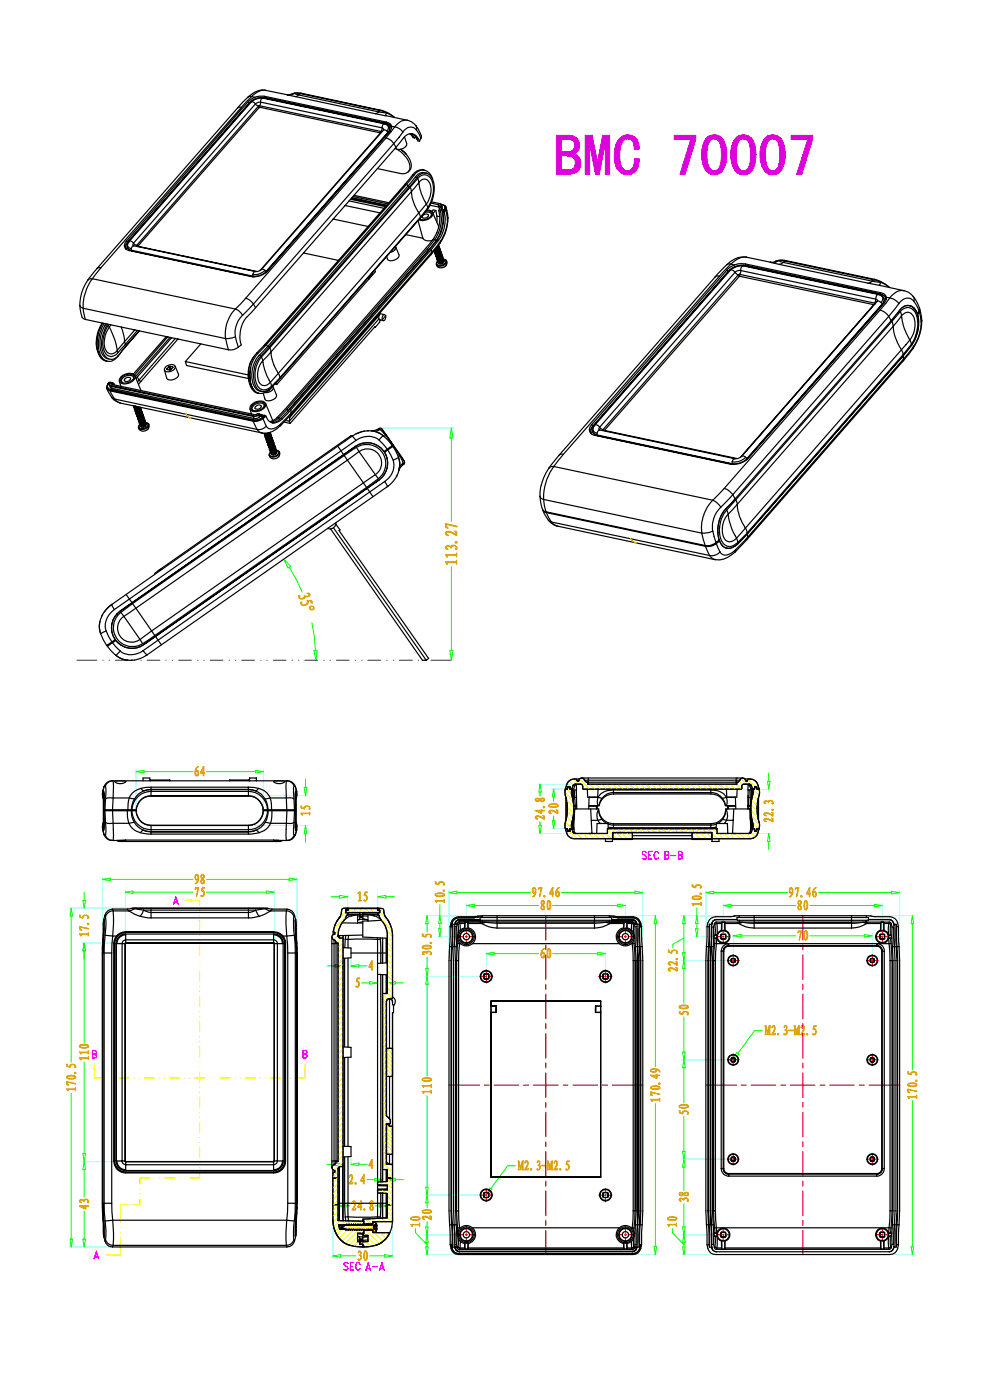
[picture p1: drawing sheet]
<svg xmlns="http://www.w3.org/2000/svg" width="210mm" height="297mm" viewBox="0 0 210 297" stroke-linecap="round" stroke-linejoin="round" font-family="sans-serif">
<g fill="none" stroke="#000" stroke-width=".25">
<path d="M56.3 19.2h.1a4.1 4.1 0 0 0-3.7 1.4M56.3 19.2a3.2 3.2 0 0 0-2.9 1.3M56.3 19.2l4.6 .9M62 19.9l-1.1 .2M62 19.9h.1M62.5 19.8l.9 .3M62.5 19.8h1.2M62.5 19.8l-.5 .3h-1M62.5 19.8l-.5 .1M63.7 19.8l-.3 .3M63.7 19.8l16.9 3.6M63.8 19.8l-.7-.1-1.1 .2"/>
<path d="M63.8 19.8h-.1M63.8 19.8l17 3.6M50.4 22.9l-29.8 34.1M51.2 22.8l-.5-.1-.3 .2M51.2 22.8l-29.8 34M52.7 20.6l-2.3 2.3M52.7 21.5l.2 .3M52.7 20.6h.1M52.7 21.5l-25.9 29.6M52.9 21.8l-25.9 29.6M52.9 21.8l.1 .1M53 21.9l-25.9 29.6"/>
<path d="M53.2 21.7l.1-.1a.82 .82 0 0 1 .9 .4M53.2 21.7l-25.8 29.5M53.4 20.5l-2.2 2.3M53.4 20.5l-.6-.1-.1 .2M53.4 20.5l.7 .2M54.1 20.7l-1.4 .8M54.2 22l.6 .5M54.2 22l-25.9 29.6M54.8 22.5l-25.8 29.6M54.8 22.5h.1M54.9 22.5v.4M54.9 22.9l-25.7 29.3"/>
<path d="M55 22.4l-.1 .1M55 22.4l.2 .4M55 22.4l25.8 5.5M55 22.4h.1M55.2 22.8l-.3 .1M55.2 22.8l25.5 5.4M55.3 21.7l-.3 .7M55.3 21.7l-.7 .1-.4 .2M55.3 21.7l25.8 5.4M55.8 20.8a2.75 2.75 0 0 0-2.6 .9M55.8 20.8a.65 .65 0 0 0-.5 .9M55.8 20.8l25.8 5.5"/>
<path d="M56.2 20.4v.3M56.2 20.4h-1.1l-1 .3M56.2 20.4l25.7 5.5M56.2 20.8a3.8 3.8 0 0 0-3.2 1.1M56.2 20.7a3.7 3.7 0 0 0-3.3 1.1M56.2 20.7v.1M56.2 20.8l25.8 5.5M56.2 20.7l25.8 5.5M60.9 20.1h.1M61 20.1l1.6 .4M62.6 20.5l17 3.6M63.4 20.1l-.8 .4"/>
<path d="M63.4 20.1l16.9 3.6M79.6 24.1l2.1 .4M80 35.8l4.8 1a1.94 1.94 0 0 0 1.8-.4M80.3 23.7l1.7 .3M80.3 23.7l-.7 .4M80.6 23.4l1.4 .6M80.6 23.4l-.3 .3M80.8 23.4a6.8 6.8 0 0 1 2.9 1.5M80.8 23.4h-.2M80.8 27.9h.1M80.8 27.9v.1M80.8 28l-25.6 29.4"/>
<path d="M80.8 28h.1M80.9 28v.1M81.1 27.1l.3 .3v.2l-26 29.6M81.1 27.1l-.3 .8M81.3 27.6h.4l.4 .2M81.6 26.3a.65 .65 0 0 0-.5 .8M81.6 26.3h.1M81.7 26.3l.8 .6M81.7 26.3a.86 .86 0 0 1 .7 .6 .86 .86 0 0 1-.3 .9M81.7 24.5l4.7 1M81.9 29.2l.2 .1a2.58 2.58 0 0 1 1.4 1.2M81.9 29.2l-29.8 34.1"/>
<path d="M81.9 29.2h.1M81.9 25.9l.1 .3M81.9 25.9l.9 .4 .3 .5M82 26.3a1.17 1.17 0 0 1 1 .8M82 26.2a1.27 1.27 0 0 1 1 .9M82 24l-.3 .5M82 24l1.7 .9M82 26.2v.1M82.1 27.8l.2 .3M82.3 28.1l-25.9 29.5M82.3 28.1h.1M82.3 28.1l-25.8 29.6"/>
<path d="M82.5 26.9l.1 .7-.3 .5M82.5 26.9l.1 .1M82.6 27a.98 .98 0 0 1-.3 1.1M83 27.1v.2M83 27.1h.1M83.1 26.8l-.1 .5-.4 .6-25.8 29.6a4.1 4.1 0 0 1-3.6 1.2l-25.7-5.5a1.13 1.13 0 0 1-1.1-.8 1.13 1.13 0 0 1 .4-1.3M83.1 26.8l.6 .1M83.5 30.5l-29.7 34M83.5 30.5l.5 .7M83.7 26.9a2.74 2.74 0 0 1 1.8 1.1M83.7 26.9l-1.8 2.3M83.8 31.5a4.8 4.8 0 0 1 3.1 4.4l-.3 .5"/>
<path d="M84 31.2l-29.8 34.1M85.5 28l-2 2.5M85.8 29l.5 1.4a1.54 1.54 0 0 1-2.3 1.1l-.1-.1M86 39l-29.8 34.1M86 39l.3 .1M86.2 32.8l-1.2-1.1 .3 .2a4.3 4.3 0 0 1 1.9 3.6l-.1 .3-.5 .6M86.3 39.1l-29.8 34M86.3 39.1l.2 .4M86.4 25.5a4.5 4.5 0 0 1 3 3.7l-.1 .2M86.4 25.5a2.87 2.87 0 0 0-2.7 1.4M86.5 39.5l-29.7 34M86.5 39.5l.4 .1"/>
<path d="M86.9 28.4l.7 .8 .4 .1M86.9 39.6l-29.8 34M86.9 39.6l.1 .1M87 39.7l.3 .9M87 39.7l-29.8 34.1M87.1 28.4l.9 .9M87.3 28.4l.7 .3 .6 1.2 .4 .1M87.5 37.1l-1.5 1.9M87.5 37.1l.3 .1M88.1 37.6l-1.6 1.9M88.1 37.6h.4M88.2 29l-.2 .3"/>
<path d="M88.3 29.1l.2 .4M88.3 26.7v.9M88.3 27.6l1 1.8M88.3 27.6a1.68 1.68 0 0 0-2.8 .4M88.5 37.6l-1.6 2M88.6 37.9a1.69 1.69 0 0 1 1.7-.8 1.69 1.69 0 0 1 1.4 1.4 6 6 0 0 1 .1 3.1l-.5 1.4-.5 1.1M88.6 37.9l.2 .8M88.6 37.9l-1.6 1.8M88.8 38.7a1.29 1.29 0 0 1 1.5-.7 1.29 1.29 0 0 1 1 1.2 5 5 0 0 1-.9 4.1M88.8 38.7l-1.5 1.9M88.8 38.7l.1 .4a10.9 10.9 0 0 0 1.5 4.2M89 30a1.83 1.83 0 0 0-1.5-1.6 1.83 1.83 0 0 0-2 .9l-1.5 1.9"/>
<path d="M89.3 29.4l-.3 .6M89.7 36.1a2.31 2.31 0 0 0-2.2 1M89.8 36.1h.2M90 36.1a2.32 2.32 0 0 0-2.2 1.1l-1.5 1.9M90 36.1a2.56 2.56 0 0 1 1.8 1.9M90.4 36.7a2.81 2.81 0 0 1 1.7 3.2v.7a7.4 7.4 0 0 1-1.6 4.1l-1.3 1.5M90.4 36.7a2.04 2.04 0 0 0-1.9 .9M90.4 36.7a1.89 1.89 0 0 0-2.3 .9M18.6 59.4a9.5 9.5 0 0 0-1.7 5.4M18.6 59.4h.1M19.6 59.1a10.3 10.3 0 0 0-2 6.3M19.6 59.1l-.6 .1-.4 .2"/>
<path d="M19.6 59.1l30.3 6.5M20.6 57l-2 2.4M21.4 56.8l-1.8 2.3M21.4 56.8h-.4l-.4 .2M26.7 52.8h.1M26.7 52.8l.1 .1M26.8 51.1l.2 .3M27 52.3a1.05 1.05 0 0 0 .9 .9M27 52.3l.3 .6 .5 .2M27 51.4a1.21 1.21 0 0 0-.3 1.4M27 51.4l.1 .1M27.1 51.5a1.15 1.15 0 0 0-.4 1.3"/>
<path d="M27.3 51.3l-.3 1M27.3 51.3a.82 .82 0 0 0-.2 .9 .82 .82 0 0 0 .7 .5M27.3 51.3h.1M27.4 51.2l-.1 .1M27.4 51.2a.71 .71 0 0 1 .9 .4M27.8 52.7v.4M27.8 53.1l.1 .1M27.8 53.1l25.8 5.5M27.9 53.2l25.8 5.5M28.3 52.1h.1M28.3 51.6l-.1 .2 .1 .3M28.3 51.6l.7 .5"/>
<path d="M28.4 52.1l-.4 .3-.2 .3M28.4 52.1l25.8 5.5M28.9 52.1l.1 .1M28.9 52.1h.1M29 52.2l25.6 5.4M29 52.2h.1M29 52.2l-.1 .1M53.6 58.2v.4M53.6 58.6l.1 .1M53.7 58.7h.4M54.2 57.6l-.4 .2-.2 .4M54.2 57.6h.1"/>
<path d="M55.4 57.2l-.7 .4h-.5M55.4 57.2l.3-.1 .5 .3M56.2 57.4a3.1 3.1 0 0 1-2.6 .8M56.2 57.4l.2 .2M56.4 57.6a3.4 3.4 0 0 1-2.8 1M56.4 57.6l.1 .1M56.5 57.7l-.3 .2M56.5 57.7h.1M64.4 53.7l7.4 1.5M70.7 46.5l7.4 1.5M73.2 43.6l7.4 1.6M74 42.6l7.4 1.6"/>
<path d="M74.4 42.3l7.4 1.5M74.5 42.1l7.4 1.5M74.6 41.9l7.4 1.7M74.9 41.7l7.4 1.6M75.1 41.4l7.4 1.6M78.1 58.8l.2 .4M78.2 59h.1M78.3 58.7v.4M78.4 58.5l.4 .1M78.9 58l.1 .3M79.5 57.3l.1 .4-20.9 23.9M83.9 52.3v.1"/>
<path d="M83.9 52.4l.7 1.6a1.07 1.07 0 0 1-1 1.2 .98 .98 0 0 1-1.6-.8M83.9 52.4a1.1 1.1 0 0 1-1.1 1.1M86.1 49.8l3.6 .7M87.3 40.6a8 8 0 0 0 1.5 4.6M87.3 40.6l-29.8 34.1M88.7 46.8l1 3.7M88.8 45.2l.4 .9M88.8 45.2l-29.8 34a9.1 9.1 0 0 1-1.5-4.5M89 46.4v.1M89 46.4l.1 .1M89.2 46.1l-29.8 34M89.2 46.2l-29.8 34.1"/>
<path d="M89.2 46.1v.1M89.7 45.7a.76 .76 0 0 1 1.2 0 .78 .78 0 0 1-1.4 .3zM89.7 50.5a1.73 1.73 0 0 0 2 .5M90.2 45a.89 .89 0 0 1 1.3 .7M90.4 43.3l.4 .8M90.4 44.7a.77 .77 0 0 1 .9 .1 .77 .77 0 0 1 .2 .9M90.4 43.3l-1.6 1.9M90.5 44.6l.9 .1 .4 .4M90.7 52.7l-29.8 34.1M90.7 52.7l.1 .4M90.8 44.1l-1.6 2M90.8 53.1l-29.7 34.1"/>
<path d="M91.1 52.8l-.3 .3M91.2 52.8l-29.8 34.1M91.2 43.6l1.9 .3M91.4 54.1l-29.8 34M91.4 43.1l1.6 .3M91.5 45.7a2.16 2.16 0 0 1-2.5 .8M91.5 53.6l-30 34.4-2 2M91.5 53.6l-.1 .5M91.5 52.9l-29.8 34M91.5 52.9v.7M91.6 42.8l1.6 .4M91.8 45.1a1.32 1.32 0 0 1-1.2 1.5l-1 .2-.8-.2"/>
<path d="M91.8 45.1l1.3 3M91.9 50.7l-31.3 36-1.8 1.9M91.9 50.7l.3 .1M92.1 53.2v.1M92.2 50.8l-1.5 1.9M92.2 50.8l.2 .4M92.3 53.4l-.1 .3M92.4 54h.1M92.4 51.2l-1.3 1.6M92.4 51.2v.1M92.4 51.3l-1.2 1.5M92.4 44.7l.3 1.5v1"/>
<path d="M92.4 44.7l-.5-.2-.3 .4M92.4 44.7l-.5 .6M92.5 54.4h.1M92.5 54.1v.3M92.6 52.5l.4-.2v-.3v.3l-.4 .3M92.6 49.4h.1M92.6 54.8h.1M92.7 54.5l-.1 .3M92.7 45.8l.6 .2M92.7 49.3l-.1 .1M92.7 50.9l.3 .1M92.7 50.9l-.3 .4"/>
<path d="M92.7 55.1h.1M92.8 55.4l-.2 .6M92.9 55.4v.1M92.9 55.5h.1M92.9 55.2v.2M93 52.3l-.1 .3-.5 .3M93 43.4l.1 .1v.3M93 43.4l.1 .4M93 44.7a7.5 7.5 0 0 1-1.1 6M93 52.1l.1 .2M93 51l-1.5 1.9M93 44.7l.4 .1"/>
<path d="M93.1 43.8l.1 .5M93.1 43.8l.3 .1M93.1 55.8v.1M93.1 55.8h.1M93.1 55.7v.1M93.1 52.3v.3l-.2 .3-.7 .3h.5l.4-.5M93.1 52.3l-.1 .5-.8 .2M93.2 52.5l.1 .2M93.2 53l-.3 .5-.5 .1-.1-.2M93.2 43.2a.38 .38 0 0 1 .3 .5M93.2 44.3l.5 .1M93.2 44.3l-.2 .4"/>
<path d="M93.3 52.7l-.1 .4-.3 .2-.7 .1-.1-.1M93.3 52.7l-.3 .5-.5 .2-.4-.1M93.3 43.2l.3 .3M93.3 52.9l.1 .1M93.3 53.4l-.3 .5-.3 .1-.3-.2v.2M93.3 51.6l-1.9 2.5M93.3 51.6h.1M93.4 53l-.1 .4-.3 .3-.3 .1-.5-.1M93.4 53l-.1 .4-.3 .2-.3 .2-.5-.1M93.4 44.8a7.3 7.3 0 0 1-1.2 6M93.4 53.2l.1 .2M93.4 43.9l.1 .1"/>
<path d="M93.5 53.8l-.1 .3-.4 .2-.4-.1M93.5 51.1l-2 2.5M93.5 51.1l-.2 .5M93.5 53.4v.3l-.4 .4-.6 .1-.1-.2M93.5 53.4v.3l-.3 .3-.4 .1-.4-.1M93.5 43.7l.1 .1M93.5 44l.2 .4M93.5 43.7l-.1 .2M93.5 53.6l.1 .2M93.6 43.3l.6 .2 .4 .4M93.6 54.1l-.3 .5-.5 .1-.1-.2M93.6 43.8l.2 .4"/>
<path d="M93.6 43.8l-.1 .2M93.6 53.8v.3l-.3 .3-.7 .1-.1-.1M93.6 53.8v.3l-.3 .3-.4 .1-.4-.1M93.6 43.5v.3M93.6 43.5l.2 .7M93.6 53.8h.1M93.7 54l.1 .3-.3 .4-.4 .2-.5-.1M93.7 44.4a8.1 8.1 0 0 1-1.3 6.8M93.7 44.4l-.3 .4M93.7 44.4l.3 .1-.2 .4M93.7 54.5l-.3 .5-.4 .1-.3-.2v.2M93.7 43.4l.7 .4"/>
<path d="M93.8 44.2l-.1 .2M93.8 54.3l.1 .2M93.8 44.9a7.5 7.5 0 0 1-1.1 6M93.8 54.9v.3l-.3 .2h-.5v-.1M93.8 44.9h.2M93.8 54.8h.1M93.9 54.5v.3l-.3 .3-.5 .2-.4-.2M93.9 54.5l-.3 .6-.4 .1-.5-.1M93.9 54.7l.1 .2M94 55.2l-.1 .3-.4 .3h-.3l-.1-.2M94 55.2h.1M94 54.9v.3l-.4 .3-.6 .1-.1-.1"/>
<path d="M94 54.9v.2l-.3 .3-.4 .2-.4-.1M94 44.9l.1 .2M94 54.9h.1M94.1 55l.4 .1 .3 .5-.1 .5-.3 .4-.6 .3h-.7l-.5-.5v-.3M94.1 55.6l-.4 .4h-.3M94.1 45.1h.1M94.1 55.2v-.2l.5 .3v.3l-.4 .4-.6 .3h-.6a.44 .44 0 0 1-.3-.4 .44 .44 0 0 1 .2-.5M94.1 55.2l.1 .2-.3 .4-.3 .2-.5-.1M94.1 55.2v.3l-.3 .3-.4 .2-.3-.1M94.1 55.2h.1M94.2 45.1a7.2 7.2 0 0 1-1.2 5.9M94.3 44.4l.1 .1"/>
<path d="M94.3 44.4l-.3 .5M94.4 43.8v.7M94.4 43.8l-.1 .6M94.4 44.5l-.3 .6M94.5 44.5l.4 2.1M94.5 44.5l-.3 .6M94.6 43.9l.4 2.3M94.6 43.9l-.1 .6M94.6 55.3l.1 .4-.1 .3-.7 .4-.9 .1-.4-.3v-.2M94.9 46.6a8.2 8.2 0 0 1-1.4 4.5M95 46.2a9.3 9.3 0 0 1-1.7 5.4M95 46.2l-.1 .4"/>
<path d="M151.7 58.8l-33.1 37.8M152.6 58.6l-.5-.1-.4 .3M152.6 58.6l-33.1 37.8M154.2 56.1l-2.5 2.7M154.2 56.1h.1M154.3 57.2l.2 .4M154.3 57.2l-28.8 32.9M154.5 57.6l-28.7 32.8M154.5 57.6v.1M154.5 57.7l-28.7 32.8M154.9 57.4a.79 .79 0 0 1 1 .4M154.9 57.4l-28.8 32.8"/>
<path d="M155 56l-2.4 2.6M155 56l-.8 .1M155 56l.8 .2M155.8 56.2l-.9 .4-.6 .6M155.9 57.8l.7 .5M155.9 57.8l-28.7 32.8M156.6 58.3l-28.7 32.8M156.6 58.3h.1M156.7 58.3l.1 .4M156.8 58.7l-28.6 32.6M156.8 58.2l-.1 .1M156.8 58.2l.2 .4"/>
<path d="M156.8 58.2h.1M156.9 58.2l28.6 6.1M157 58.6l-.2 .1M157 58.6l28.4 6M157.1 57.4l-.2 .8M157.1 57.4a1.37 1.37 0 0 0-1.2 .4M157.1 57.4l28.7 6M157.7 56.4a3 3 0 0 0-2.8 1M157.7 56.4a.73 .73 0 0 0-.6 1M157.7 56.4l28.6 6.1M158.1 56.4a4.1 4.1 0 0 0-3.6 1.3M158.1 56.3a4.3 4.3 0 0 0-3.6 1.3"/>
<path d="M158.1 56v.3M158.1 56h-1.5l-.8 .2M158.1 56.3v.1M158.1 56.4l28.7 6.1M158.1 56.3l28.7 6.1M158.1 56l28.7 6.1M158.3 54.6a4.5 4.5 0 0 0-4.1 1.5M158.3 54.6a3.8 3.8 0 0 0-3.3 1.4M158.3 54.6l5.1 1M158.3 54.6h.1M163.4 55.6l.1 .1M163.5 55.7l1.8 .4"/>
<path d="M164.6 55.4l-.5 .2h-.7M164.6 55.4h.1M165.1 55.3l1 .4M165.1 55.3l1.3 .1M165.1 55.3l-.8 .4h-.8M165.1 55.3l-.5 .1M165.3 56.1l18.8 4M166.1 55.7l-.8 .4M166.1 55.7l18.9 3.9M166.4 55.4l-.3 .3M166.4 55.4l18.9 3.9M166.7 55.3a3.5 3.5 0 0 0-2.1 .1"/>
<path d="M166.7 55.3l-.3 .1M166.7 55.3l18.8 4M185 59.6l1.8 .3M185 59.6l-.9 .5M185.3 59.3l1.5 .6M185.3 59.3l-.3 .3M185.5 59.3a7.5 7.5 0 0 1 3.2 1.7l-1.9-1.1M185.5 59.3h-.2M186.8 59.9l-.3 .6M16.9 64.8l.5 2.5 .7 .5M16.9 64.8l.2 .3 .5 .3M16.9 64.8h.1"/>
<path d="M17.6 65.4l.5 2.4M17.6 65.4l30.3 6.4M18.1 67.8l30.4 6.4M20.6 73.6l.3 1.4 .4 .8M20.6 73.6l.2 1.2 .5 1M20.8 71.1l-.2 1.2v1.3M20.8 71.1l-.2 2.5M21.3 75.8l.6 .5 .7 .3M21.7 68.5a7 7 0 0 0-.9 6.2M21.8 68.5l-1 2.6M22.1 68.6a7 7 0 0 0-.3 7.4l.8 .6M22.2 69.2l.3-.5a6.7 6.7 0 0 0-.7 6.6l.6 .6 .6 .2"/>
<path d="M22.9 68.7a6.3 6.3 0 0 0-.6 6.8 1.79 1.79 0 0 0 3-.3l1.2-1.5M23 69l.2 .4M23 69a5.7 5.7 0 0 0-.7 5.8 1.53 1.53 0 0 0 2.7 0l1.6-1.8M23.1 68.8l-.1 .2M23.2 69.4a15.6 15.6 0 0 1 1.7 4.9M23.2 69.4a4.6 4.6 0 0 0-.5 5.3 1.39 1.39 0 0 0 2.2-.4M23.5 68.9l-.3 .5M24.9 74.3l.1 .5M25 75.6a2.33 2.33 0 0 1-2.4 1M25.7 69.3l.5 1.6 .2 1.6M25.7 79.9a2.06 2.06 0 0 1 2.9-.2 1.79 1.79 0 0 1-2 1.7 .89 .89 0 0 1-.9-.1 .89 .89 0 0 1-.3-.9zM25.9 79.9a1.83 1.83 0 0 1 2.4-.2 1.03 1.03 0 0 1-.8 1.4 1.21 1.21 0 0 1-1.9-.5z"/>
<path d="M26.4 72.5l-1.5 1.8M26.4 72.5l.2 .5M26.5 73.7h.1M26.6 73l.2 .4M26.8 73.4l-.3 .3M28.6 79.7l1.3 3.2M28.6 70l-2.2 2.5M29.2 70.1l-2.6 2.9M29.5 70.2l-2.7 3.2M29.6 70.2l-3.1 3.5M35.3 71.4l-7 8M35.4 78.3l.1 .1"/>
<path d="M35.5 78.4l.5 .1M35.6 71.5l-7.1 8.1M35.8 77.8l.2 .7M35.8 77.8l-.4 .5M36.1 77.7l-.3 .1M36.1 77.7l.2 .7M36.1 77.7l.5 .1M36.1 71.6l-7.4 8.4M36.3 78.4l-.3 .1M36.4 71.7l-7.3 8.3M36.6 77.8l.1 .2M36.7 78l-.4 .4"/>
<path d="M37.2 77.7a1.42 1.42 0 0 0-2.3 .8M37.2 77.7a1.36 1.36 0 0 1-2.3 .8M37.2 77.7l.6 1.6a1.07 1.07 0 0 1-1 1.2 1.08 1.08 0 0 1-1.5-.3l-.4-1.7M37.2 71.8l-7.7 8.8M37.8 71.9l-7.9 9M39.3 76.7l.3 .8 13.1 2.8M39.3 76.7l13.4 2.8M42.6 72.9l-3.3 3.8M47.9 71.8l.6 2.4M49.9 65.6a7.3 7.3 0 0 0-2 6.2M49.9 71.5l.6 2.2M49.9 65.6a3.1 3.1 0 0 1 1.6 1.3"/>
<path d="M49.9 71.5l-.7 .2-1.3 .1M50.5 73.7a2.51 2.51 0 0 1-2 .5M51.5 66.9a5.3 5.3 0 0 0-1.6 4.6M52.1 63.3l-2.2 2.3M52.1 63.3a3 3 0 0 1 1.7 1.2M53.8 64.5l-2.3 2.4M53.8 64.5l.4 .8M53.8 75.6a6.3 6.3 0 0 0-1 5.3M54.2 65.3l-.8 .9a6.4 6.4 0 0 0-2.3 6.7l.1 .3-.7 .5M54.5 74.9a6.8 6.8 0 0 0-1 7.7l.3 .4 .8 .4M54.5 74.9l.2 .1M55 75.4a5.9 5.9 0 0 0-.7 7.1l.5 .3 .7 .3"/>
<path d="M55 75.4l.3 .1M55.3 75.5a6 6 0 0 0-.7 7l.9 .6M55.4 75.8a5.3 5.3 0 0 0-.4 6.5 1.77 1.77 0 0 0 2.6-.4M55.4 75.8l.3 .7M55.7 76.5a4.1 4.1 0 0 0-.5 4.9 1.38 1.38 0 0 0 2.2-.3M55.7 76.5a11.7 11.7 0 0 0 1.7 4.6M56.2 73.1l-1.7 1.8M56.2 73.1h.3M56.5 73.1l-.4 .4a8.6 8.6 0 0 0-2.6 3.5l-.5 2.2v1.3v-1.3l.2-1.1M56.5 73.1l.3 .4M56.8 73.5l-1.8 1.9M56.8 73.5l.3 .1"/>
<path d="M57.1 73.6l-1.8 1.9M57.1 73.6l.1 .2M57.2 73.8l.3 .9M57.2 73.8l-1.8 2M57.5 74.7l-1.8 1.8M79.5 69.4h.1M79.6 69.4v-.2l-18.1 20.6M80.3 66.7l.3 .1M80.4 67.6l.1 .3 .8 .1M80.4 67.6l-19 21.8M80.5 66.5l1.1 .3M80.6 66.8l-.3 .3 .1 .5"/>
<path d="M80.6 66.8l-19.1 21.8M80.7 67.9l-.1 .4-1 1.1M81.8 67l-.1 .6a.33 .33 0 0 1-.2 .4 .33 .33 0 0 1-.4-.2M81.8 67a.38 .38 0 0 0-.4-.2 .38 .38 0 0 0-.3 .4v.6M81.8 67l-.7 .8M184.1 60.1l2.4 .4M185.5 64.3h.1M185.5 64.3v.1M185.5 64.4l-28.5 32.7M185.5 64.4l.2 .1M185.8 63.4l.2 .2 .1 .2M185.8 63.4l-.3 .9"/>
<path d="M186 64l.4-.1 .5 .3M186 64l-28.7 32.8M186 64h.1M186.1 63.8l-.1 .2M186.1 63.8h.1M186.3 62.5a.8 .8 0 0 0-.5 .9M186.3 62.5h.2M186.5 62.5a1.2 1.2 0 0 1 1 .8 1.2 1.2 0 0 1-.3 1.3M186.5 62.5a.92 .92 0 0 1 .7 .7 .92 .92 0 0 1-.3 1M186.5 60.5l5.3 1.2M186.7 65.8a3 3 0 0 1 1.8 1.3M186.7 65.8l-33.1 37.8"/>
<path d="M186.8 62.1v.3M186.8 62.1a1.28 1.28 0 0 1 1.2 1M186.8 62.5a1.32 1.32 0 0 1 1.2 .9M186.8 62.4a1.27 1.27 0 0 1 1.2 1M186.8 62.4v.1M186.9 64.2l.2 .3M187.1 64.5l-28.7 32.8M187.1 64.5l.1 .1M187.2 64.6l-28.8 32.8M187.4 63.2l.1 .6-.4 .7M188 63.4v.2M188 63.4h.1"/>
<path d="M188 63.1v.5l-.5 .7-28.7 32.8a4.5 4.5 0 0 1-3.4 1.4M188 63.1l.8 .1M188.5 67.1l.7 1.1M188.5 67.1l-33.1 37.8M188.8 63.2a3.1 3.1 0 0 1 1.9 1.2M188.8 63.2l-2.1 2.6M189.1 68l-33.2 37.8zM189.1 68h.1M189.2 68.2l.3 1M189.2 68.2l-33.1 37.8M189.5 69.2a10 10 0 0 0 1.7 5M189.5 69.2l-33.1 37.8"/>
<path d="M190.7 64.4l-2.2 2.7M190.8 65.9a2.18 2.18 0 0 1 2.2-1.1h-.1a2.05 2.05 0 0 0-2.1 1.1l-1.7 2.1M190.8 65.9l-1.7 2.1M190.8 65.9h.1M191 66.1a1.87 1.87 0 0 1 1.9-.8 1.87 1.87 0 0 1 1.5 1.6 7.4 7.4 0 0 1-1.1 6.1M191 66.1l.2 .9M191 66.1l-1.8 2.1M191.2 67a1.46 1.46 0 0 1 1.6-.7 1.46 1.46 0 0 1 1.2 1.3 5.6 5.6 0 0 1-1 4.5M191.2 74.2l.4 1M191.2 67l-1.7 2.2M191.2 67a12.5 12.5 0 0 0 1.8 5.1M191.2 74.2l-33.1 37.8"/>
<path d="M191.5 76.7l-33.1 37.8M191.6 75.2l-33.1 37.9M191.6 75.2v.2M191.6 75.4l-33.1 37.8 33.1-37.8M191.6 76.2l-.1 .5M191.6 76.2l-33 37.8M191.6 75.4v.8M191.8 61.7a2.96 2.96 0 0 1 1.9 1.2M191.8 61.7a3 3 0 0 0-3 1.5M193 64.8a2.03 2.03 0 0 1 1.3 1.1l-.6-.7zM193 72.1l.3 .9M193 72.1l-1.8 2.1"/>
<path d="M193.3 65.4h.1M193.3 73l-1.7 2.2M193.3 73.3l-1.7 2.1M193.3 73.3h.1M193.7 73.9l-2.2 2.8M193.7 73.9h.1M193.7 62.9l.5 .7 .8 1.7-.1 .6M193.7 62.9l.2 .5-.1 .5M193.7 62.9h.1M193.8 73.4l-2.2 2.8M193.8 73.4l-.1 .5M193.8 63.9l1.1 2"/>
<path d="M193.8 63.9a1.77 1.77 0 0 0-2.8 .1l-.3 .4M194.6 66.8a8.4 8.4 0 0 1-1.2 6.5M194.6 66.8h.1M194.9 65.9l-.3 .7-.3-.7a7.4 7.4 0 0 1-.9 7.3l-1.8 2.2M195 66.1l.4 2.3M195 66.1l-.4 .7M195 65.4l.1 .1M195.1 65.5l.4 2.5M195.1 65.5l-.1 .6M195.4 68.4a9.4 9.4 0 0 1-1.6 5M195.5 68a10.7 10.7 0 0 1-1.8 5.9M195.5 68l-.1 .4"/>
<path d="M22.6 82.4l1.1 2M22.6 82.4l.3 .4 .5 .1M22.8 82.1l.1 .4 .5 .3M22.8 82.1l.2 .4 .4 .1M23.1 81.2l-.5 .8v.4M23.2 81.7l.4 .2M23.2 81.7l.2 .5 .3 .2M23.2 81.4v.3M23.2 81.4l.1-.1a.34 .34 0 0 0 0 .3 .34 .34 0 0 0 .3 .2M23.3 81.1h-.2l-.3 1M23.3 81.1l-.1 .4M23.3 81.1v.1"/>
<path d="M23.4 82.9l.9 1.8M23.4 82.9l30.3 6.5M23.4 82.6v.2M23.4 82.6l30.4 6.5M23.4 81.1l.3 .1M23.4 81.1l-.1 .2M23.4 81.1l-.2 .3M23.4 82.8l30.4 6.4M23.6 81.9l.1 .5M23.6 81.9l30.2 6.4M23.6 81.8v.1M23.6 81.8l30.2 6.4"/>
<path d="M23.7 81.3l.1 .3 30.2 6.4 1-.2M23.7 81.3l.1 .2M23.7 84.4l1 .8 .8 .3M23.7 81.2l.2 .4M23.7 84.4l.6 .3M23.7 82.4l30.2 6.4M23.7 81.3h.4M23.7 81.2v.1M24.1 81.3l.1 .4M24.1 81.3l-.1 .3M24.3 84.7l.4 .4 .8 .4M24.3 84.7l30.2 6.4"/>
<path d="M25.3 80.8l.3 1.1M25.5 85.5l30.1 6.4M26.6 80.3a.57 .57 0 0 1 .6-.3 .57 .57 0 0 1 .5 .4 .75 .75 0 0 1-1.3 .2zM28.3 86.1l.4 .1M28.3 80.3a.65 .65 0 0 0-.9-.7 1.46 1.46 0 0 0-1.6 1.4l.1 .1M28.3 86.1h.1M28.5 86.2l-.1 .3M28.5 86.2l.2 .2 .5-.1M28.6 86.6v.2M28.6 86.8h.1M28.7 86.2h.2M28.7 86.9v.3"/>
<path d="M28.7 86.2h.1M28.7 87.2h.1M28.8 87.3v.3M28.8 86.2h-.1M28.8 87.6h.1M28.9 87.7v.2M28.9 87.9h.1M29.1 88v.3M29.1 80l-.2 .3M29.1 80l.4 .6M29.2 88.6v.1M29.2 88.4v.2"/>
<path d="M29.3 88.8v.2M29.3 89h.1M29.4 86.3l-.5 .3-.5-.1M29.4 88.8h.1M29.5 89.1v.3M29.5 89.4h.1M29.5 86.4l-.4 .3-.3 .1-.1-.2M29.5 80.6l.4 .3M29.5 80.6l-.3 .4M29.6 89.5v.2M29.6 90.1h.2M29.7 90.1l-.3 .6"/>
<path d="M29.7 86.6a.59 .59 0 0 1-.9 .4M29.7 90.1h.1M29.7 86.4l.1 .2M29.7 86.4l-.1 .3-.4 .2-.5 .1-.1-.2M29.7 89.9v.2M29.7 86.4l-.5 .5h-.5l-.1-.1M29.8 86.9l-.3 .5-.5 .1-.1-.2M29.8 86.8l.2 .1M29.8 86.6v.3l-.2 .3-.4 .1-.5-.1M29.8 86.6v.2l-.3 .4-.4 .1-.4-.1M29.9 80.9l-.5 .6M29.9 87.3l-.3 .5-.4 .1-.2-.2"/>
<path d="M29.9 90.5h.1M30 87.1l.1 .2M30 86.9v.3l-.4 .4-.3 .1-.5-.1M30 86.9l-.1 .3-.4 .4h-.7M30 87.7l-.3 .5h-.5v-.1M30.1 87.5l.1 .2M30.1 87.3v.3l-.3 .3-.4 .2-.5-.2M30.1 87.3a.79 .79 0 0 1-1.2 .6M30.2 88l-.4 .6h-.4l-.1-.2M30.2 87.9l.1 .1M30.2 87.7v.3l-.2 .3-.4 .1-.5-.1M30.2 87.7v.2l-.4 .4-.4 .1-.3-.1"/>
<path d="M30.2 87.7h.1M30.3 88.4l-.3 .4-.4 .2-.1-.2M30.3 88.2l.2 .2M30.3 88l-.1 .5-.4 .3h-.5l-.1-.1M30.3 88v.3l-.3 .3-.3 .2-.5-.1M30.4 88.8a.59 .59 0 0 1-.9 .4M30.5 88.6l.1 .2M30.5 88.4l-.1 .4-.3 .3-.6 .1-.2-.2M30.5 88.4l-.3 .6-.4 .1-.5-.1M30.5 88.4h.1M30.6 89.1l-.5 .6h-.3l-.1-.2M30.6 89l.1 .1"/>
<path d="M30.6 88.8v.3l-.3 .3-.3 .1-.5-.1M30.6 88.8v.2l-.3 .4-.5 .1-.3-.1M30.6 88.8h.1M30.6 89.5l-.5 .4-.5-.2M30.6 89.4v.1M30.7 89.5l-.1 .3-.4 .2-.4-.1M30.7 89.3l.2 .2M30.7 89.1l-.1 .5-.4 .3h-.5l-.1-.2M30.7 89.1l-.1 .3M30.8 89.8h.2M30.8 89.9l-.3 .5-.4 .1-.2-.2v.2M30.9 89.5v.3l-.3 .3-.5 .2-.4-.2"/>
<path d="M30.9 89.7l.5 .1 .2 .4v.4l-.4 .6-.5 .2h-.7l-.4-.2-.2-.5M30.9 89.7l.1 .1M30.9 89.7h.2a.58 .58 0 0 1 .2 .7 .58 .58 0 0 1-.5 .4l-.5 .2-.6-.1-.2-.4 .1-.4M30.9 89.5l-.1 .4-.3 .2-.4 .1-.4-.1M30.9 90.2l-.2 .3-.5 .1M31 89.9l-.1 .3-.2 .3-.4 .1-.4-.1M31 89.9a.73 .73 0 0 1-1.1 .6M31 89.8v.1M31 89.9h.1M31.5 89.9v.6l-.6 .5-1.1 .1-.4-.4M53 80.5l.4 1.4 .4 .8-.6-1zM53 86.7l.3 1.1"/>
<path d="M53.7 85.8l.5-.3a1.31 1.31 0 0 1 1.9 .3 1.81 1.81 0 0 1-2.8 1v-.4zM53.7 89.4l.8 1.7M53.8 88.3l.1 .5M53.8 88.2v.1M53.8 89.1v.1M54.1 86.3a.69 .69 0 0 1 .7-.4 .69 .69 0 0 1 .6 .4 .69 .69 0 0 1-.6 .5 .69 .69 0 0 1-.7-.4zM54.5 91.1l.5 .5 .6 .3M54.6 83.3l-.8-.6 .3 .4 .8 .3M54.6 83.4h.3M54.6 83.3h.1M54.8 88l-.5 .2h-.5M54.8 88h.1"/>
<path d="M54.9 88l-.6 .3h-.5M54.9 88l.1 .5M55 87.8l-.2 .2M55 87.8l.1 .1M55 88.5l-.5 .3h-.6M55.1 87.9l.1 .4-.2 .2M55.1 87.9l-.2 .1M55.6 88l-.3 .3 .3 .1 .4-.3h.2M55.6 88h-.5M55.6 88l.1 .3M55.6 88.6l-1.1 .5h-.7M55.6 88.6l.1 .2"/>
<path d="M55.7 88.8a2.3 2.3 0 0 1-1.9 .4M55.8 88.8l.7 1.6M55.8 88.8a2.97 2.97 0 0 1-2.1 .6M56 91.9l.4 .2M56 86.2a.65 .65 0 0 0-.9-.7 1.38 1.38 0 0 0-1.6 1.4l.1 .1M56.1 92.3h.1M56.2 92.1l-.1 .2M56.2 88.1l-.6 .5M56.2 88.1l.1 .2M56.3 92.1a.51 .51 0 0 0 .5 .1 .51 .51 0 0 0 .3-.4l-.3 .3h-.4M56.3 88.3h.1M56.3 88.3l-.6 .5"/>
<path d="M56.3 92.7h.1M56.3 92.5v.2M56.3 85.6a2.06 2.06 0 0 0-2.8 .2l-.4 .5-.1 .4M56.3 85.6a1.79 1.79 0 0 1-2 1.7 1.21 1.21 0 0 1-1.3-.6M56.3 85.6l1.6 3.6M56.4 93.1h.1M56.4 92.8v.3M56.4 88.3a1.88 1.88 0 0 0 1.5 1.4 1.88 1.88 0 0 0 1.9-.8l.1-.1M56.4 91.9v.2M56.4 88.3l-.6 .5M56.5 93.4l.1 .1M56.5 90.4a2.15 2.15 0 0 1-2 .7"/>
<path d="M56.5 93.4h.1M56.5 93.5h.1M56.5 93.2v.2M56.6 93.5h.1M56.6 93.8h.1M56.7 93.5l-.1 .3M56.8 93.9v.2M56.8 82.9h.1M56.9 91.8a.58 .58 0 0 1-.9 .1M56.9 94.5h.1M56.9 94.3v.2M57 91.8l-.6 .3"/>
<path d="M57 82.7l.1 .1M57.1 94.6l-.1 .3M57.1 82.8l-.3 .1M57.1 94.7h.1M57.1 95.3h.1M57.2 95l-.1 .3M57.2 92.1v.2a.51 .51 0 0 1-.8 .2M57.3 95.6h.1M57.3 91.9l.1 .2M57.3 91.7a.77 .77 0 0 1-1.2 .6M57.3 95.4v.2M57.3 82.4a2.4 2.4 0 0 1-1.8 .7"/>
<path d="M57.3 82.4a2.94 2.94 0 0 1-2.4 1M57.3 91.7h.1M57.4 92.4l-.3 .5-.5 .1-.1-.1M57.4 81.1l.2 .8M57.4 95.9l-.3 .6M57.4 96h.1M57.4 92.3l.2 .1M57.4 92.1a.77 .77 0 0 1-1.1 .6M57.4 95.8v.2M57.4 92.1a.81 .81 0 0 1-1.1 .6M57.4 82.3v.1M57.5 92.8v.2a.52 .52 0 0 1-.9 .2"/>
<path d="M57.5 82.3l-.4 .5M57.6 92.7l.1 .1M57.6 92.4a.77 .77 0 0 1-1.2 .7M57.6 92.4a.81 .81 0 0 1-1.2 .7M57.6 92.4h.1M57.6 93.2l-.2 .4-.3 .1-.3-.1M57.6 96.3l.1 .1M57.7 96.2l-.1 .1M57.7 96.4h.1M57.7 93l.1 .2M57.7 92.8a.77 .77 0 0 1-1.1 .7M57.7 92.8a.82 .82 0 0 1-1.1 .7"/>
<path d="M57.7 92.8h.1M57.7 93.5v.1a.54 .54 0 0 1-.8 .4M57.8 93.4l.1 .1M57.8 93.2a.77 .77 0 0 1-1.2 .6M57.8 93.2a.81 .81 0 0 1-1.2 .6M57.8 81.9l.1 .2M57.9 93.9v.2a.52 .52 0 0 1-.9 .2M57.9 93.8l.2 .1M57.9 93.5a.74 .74 0 0 1-.4 .7 .74 .74 0 0 1-.7-.1M57.9 93.5a.77 .77 0 0 1-1.1 .6M57.9 82.1l.7 1.6a1.07 1.07 0 0 1-1 1.2 1.01 1.01 0 0 1-1.4-.3l-.4-1.2M57.9 82.1a1.36 1.36 0 0 1-1.7 1.2"/>
<path d="M57.9 93.5h.1M58 94.3a.59 .59 0 0 1-.9 .4M58.1 94.1l.1 .2M58.1 93.9a.77 .77 0 0 1-1.2 .6M58.1 93.9a.81 .81 0 0 1-1.2 .6M58.1 94.6a.5 .5 0 0 1-.3 .5 .5 .5 0 0 1-.5-.1M58.2 94.5l.1 .1M58.2 94.3a.76 .76 0 0 1-1.2 .6M58.2 94.3a.83 .83 0 0 1-1.2 .6M58.2 94.3h.1M58.2 95v.2a.52 .52 0 0 1-.8 .2M58.3 81.5l.4 .1"/>
<path d="M58.3 94.9l.2 .1M58.3 94.6a.77 .77 0 0 1-1.2 .7M58.3 94.6a.79 .79 0 0 1-1.1 .7M58.3 94.6h.1M58.4 95.4a.54 .54 0 0 1-.9 .4M58.4 95.4a.78 .78 0 0 1-1.1 .2M58.4 95.3v.1M58.5 95.2l.1 .2M58.5 95a.77 .77 0 0 1-1.2 .6M58.5 95l-.1 .3M58.5 95.8a.58 .58 0 0 1-.8 .5v-.2M58.5 95.7l.2 .1"/>
<path d="M58.5 81.2l.2 .4M58.6 95.4a.77 .77 0 0 1-1.2 .6M58.6 95.5a.89 .89 0 0 1 .7 .9 .89 .89 0 0 1-.8 .9 .96 .96 0 0 1-1.4-.8M58.6 95.4a.81 .81 0 0 1-1.2 .6M58.6 96.1l-.2 .3-.5 .1M58.7 95.7l-.1-.1a.49 .49 0 0 1 .6 .4 .49 .49 0 0 1-.5 .6 .93 .93 0 0 1-1.5-.2l.2-.4M58.7 95.8a.72 .72 0 0 1-1 .6M58.7 95.8a.75 .75 0 0 1-1.1 .5M58.8 88.6l-.9 .6-.6 .2M58.8 88.6h.3M59.1 88.6a2.73 2.73 0 0 1-1.7 1M59.1 88.6l.2 .4"/>
<path d="M59.2 95.8a1.01 1.01 0 0 1-1.1 1.2 .76 .76 0 0 1-1-.5M59.3 90.5a4.1 4.1 0 0 1-3.7 1.4M59.3 90.5h.1M59.4 80.1l-1.8 1.8M59.4 80.1l-.4-.9-1.6 1.9M59.4 80.1v.2M59.4 80.3l-2.1 2.1M59.5 90a2.28 2.28 0 0 1-2.6 .8l-.4-.4M59.5 90l-.2 .5M59.6 88.7l-1.2 .9-.7 .1M59.6 88.7l.3 .1M60.2 89.5l1.3 .3"/>
<path d="M60.6 89.2l.8 .2M60.9 86.8l-1.8 1.8M60.9 86.8l.2 .4M61.1 87.2l-1.5 1.5M61.2 88.5l.3 .1M61.4 89.4l.1 .4M61.5 88.6l-.1 .8M61.6 88.1l-2.3 2.4M61.7 86.9l-1.8 1.9M61.7 86.9l.1 .8-.2 .4M71.7 94.6l1.3 2M73 96.6l2.6-1.7a4.1 4.1 0 0 1 5.5 1.1 4.1 4.1 0 0 1-.8 5.5"/>
<path d="M73 96.6l.7 1M73 96.6l-44.9 31.5M73.2 93.3l.1 .2M73.7 97.6l3.4 4.8M73.7 97.6l-44.9 31.4M74.4 92.5l-41 28.7M74.7 92.5l.8 .9M74.7 92.5l-51 35.7M74.9 92.4l-.6 .2M75.4 94.7a4.3 4.3 0 0 1 6 1.1M75.4 94.7l-49.9 35a4.3 4.3 0 0 0 .1 7.2M75.5 93.4l-51.3 35.9"/>
<path d="M75.6 94.9l.5 .9M76.1 95.8a3 3 0 0 1 4.3 .7 3 3 0 0 1-.8 4.2M76.1 95.8l-2.4 1.8M76.1 95.8l3.5 4.9M77.3 91.5l-1.8 .6M77.8 91.4h.4M79.6 91.6l-.4-.1 1.4 .4M80 91.1l-1.3 .3M80.4 93.3a4.1 4.1 0 0 0-4.9 .1M80.4 93.3l1.8 2M80.4 90.9l.2-.1 .4 .2M80.4 90.9l.2 .2"/>
<path d="M80.4 90.9l-.4 .2M80.4 91.9h.1M80.6 91.1l1.3 1.3M80.6 91.1l-.2 .1a2 2 0 0 1-1.5 .2M80.6 91.1h-.6M80.6 92l.7 .4M81 91l2.4 3.4zM81.3 92.4l-.9 .9M81.3 92.4a5.6 5.6 0 0 0-6.6 .1M81.3 92.4a10.9 10.9 0 0 1 3.2 4.6M81.3 92.4h.1M81.4 95.8a4.5 4.5 0 0 1-1 6l-49.9 35 49.9-35a4.3 4.3 0 0 0 1.2-5.8l1.9-1.4 2.3 3.3"/>
<path d="M81.9 92.4l3.9 5.5M81.9 92.4h-.6M82.1 95.3l.1 .2M82.2 95.5l1.2 2.1M83.1 94.6l.1 .2M83.2 94.6l.1 .1zM83.4 94.4l-2 1.4M83.5 94.6l1.2 2M84.5 97l-1.1 .6a4.1 4.1 0 0 1-1.8 4.5M84.5 97l.2-.4 .8 1.6M84.5 97a5.5 5.5 0 0 1-2.3 6.2M84.5 97l.3 1.8"/>
<path d="M84.5 97h.1M84.7 99.4v.3zM84.7 98v1.6M85.3 98.7l-.4 .5-.3 .6M85.5 98.2l-.5 .6-.3 .6M85.5 98.2l-.2 .5M85.5 98.2l.2 .3M85.7 98.5l-.4 .2M85.8 97.9v.2l-.1 .4M116.4 99.3a10.4 10.4 0 0 0-1.9 6M116.4 99.3h.1M117.5 99a11.6 11.6 0 0 0-2.2 7"/>
<path d="M117.5 99l-.8 .1-.3 .2M117.5 99l33.7 7.1M118.6 96.6l-2.2 2.7M119.5 96.4l-2 2.6M119.5 96.4l-.5-.1-.4 .3M125.4 91.9l.2 .2M125.4 91.9h.1M125.5 90.1l.3 .3M125.5 90.1a1.27 1.27 0 0 0-.4 1.4 1.27 1.27 0 0 0 1.1 .9l29.2 6.1M125.7 91.5l.3 .6 .7 .3M125.8 90.4a1.36 1.36 0 0 0-.4 1.5M125.8 90.4v.1"/>
<path d="M125.8 90.5a1.29 1.29 0 0 0-.4 1.4M126 90.3a1.11 1.11 0 0 0-.3 1.2 1.11 1.11 0 0 0 1 .8M126 90.3a.93 .93 0 0 0-.2 1 .93 .93 0 0 0 .9 .6M126 90.3h.1M126.1 90.2l-.1 .1M126.1 90.2a.74 .74 0 0 1 1.1 .4M126.7 91.9v.4M126.7 92.3v.1M126.7 92.3l28.6 6.1M126.7 92.4l28.7 6.1M127.1 91.2h.1M127.2 90.6l-.2 .3 .1 .3"/>
<path d="M127.2 90.6l.7 .5M127.2 91.2l-.3 .1-.2 .6M127.2 91.2l28.7 6.1M127.9 91.1v.2M127.9 91.1h.1M127.9 91.3l28.4 6M127.9 91.3h-.1M155.3 98v.4M155.3 98.4l.1 .1M155.4 98.5h.4M155.9 97.3l-.4 .2-.2 .5M155.9 97.3h.1"/>
<path d="M157.3 96.8l-.8 .5h-.6M157.3 96.8l.4-.1 .5 .3M158.2 97a3.3 3.3 0 0 1-2.9 1M158.2 97l.2 .3M158.4 97.3a3.6 3.6 0 0 1-3.1 1.1M158.4 97.3v.1M158.4 97.4l-.3 .3M70.1 112.2l19.5 27.9h.8M70.7 112l19.7 28.1M71.2 111.2l.9 1.2-.2 .2 19 27.1-.5 .4M71.3 110.9a1.28 1.28 0 0 1-1.8 1.2M77.1 102.4l-47.4 33.3"/>
<path d="M77.1 102.4l.7 1M77.8 103.4l1.3 2M77.8 103.4l-45 31.4M79.6 100.7l-2.5 1.7M79.6 100.7l.7 .8M80.3 101.5l-2.5 1.9M81.6 102.1l.6 1.1M81.6 102.1l-51.3 35.9M82.2 103.2l-51 35.7M82.4 103.1l-.2 .1M84.3 100.7l-.2 .4M114.5 105.3l.3 1.9 .3 1"/>
<path d="M114.5 105.3l.2 .4 .6 .3M114.5 105.3h.1M115.1 108.1l.7 .5M115.1 108.2l.3 .8 .9 1.4M115.1 108.2l.4 .4 .4 .1M115.3 106l.5 2.6M115.3 106l33.6 7.1M115.8 108.6l33.8 7.1M115.9 108.7l1.1 2M115.9 108.7l33.7 7.2M116.3 110.4a3.2 3.2 0 0 0 2 1.2M116.3 110.4l.7 .3"/>
<path d="M117 110.7l.7 .7 .6 .2M117 110.7l33.5 7.1M118.3 111.6l33.4 7.1M148.9 113.1l.7 2.6M149.6 115.9l.9 1.9M150.5 117.8l.7 .7 .5 .2M151.2 106.1a8.6 8.6 0 0 0-2.3 7M151.2 112.7l.7 2.4M151.2 106.1a3.9 3.9 0 0 1 1.7 1.5M151.2 112.7l-.8 .3-1.5 .1M151.8 115.3a2.65 2.65 0 0 1-2 .5M151.8 115.2v.1"/>
<path d="M151.9 115.1a2.85 2.85 0 0 1-2.3 .6M151.9 115.3a2.74 2.74 0 0 1-2.3 .6M152.4 114.7l.2-.1v.2M152.4 114.7l.2 .1M152.4 114.7h.1M152.4 114.7l-.6 .6M152.4 114.7l-.5 .4M152.6 114.8a2.02 2.02 0 0 0 3.4 1l.6-.5M152.6 114.8a2.08 2.08 0 0 0 1.6 1.5 2.08 2.08 0 0 0 2.1-.8l.2-.2M152.6 114.8l-.7 .5 .8 1.8M152.7 117.1a2.36 2.36 0 0 1-2.2 .7M152.9 107.6a5.7 5.7 0 0 0-1.7 5.1"/>
<path d="M153.6 103.6l-2.4 2.5M153.6 103.6a3.5 3.5 0 0 1 1.8 1.3M153.8 108.1l.2-.2a7.1 7.1 0 0 0-1.4 6.7 7 7 0 0 1 1.2-6.5zM154.1 108.2a6.1 6.1 0 0 0-.6 7.2 2 2 0 0 0 3-.3M154.1 108.2l.4 .9M154.5 109.1a4.6 4.6 0 0 0-.6 5.4 1.57 1.57 0 0 0 2.3-.3M154.5 109.1a12.5 12.5 0 0 0 1.7 5.1M155.4 104.9l.7 1.1M155.4 104.9l-2.5 2.7M155.9 117.2a4.6 4.6 0 0 1-4.2 1.5M155.9 117.2h.1M155.9 105.8l-1.9 2.1"/>
<path d="M155.9 105.8h.1M156 116.6a2.43 2.43 0 0 1-2.8 1l-.5-.5M156 116.6l-.1 .5M156.1 106l.3 1M156.1 106l-2 2.2M156.2 114.2l.3 .9M156.4 107l-1.9 2.1M156.4 107a10 10 0 0 0 1.7 5M156.5 115.3l2-2.1-1.9 2.1M156.5 115.3h.1M158.1 112l.4 1.1M158.1 112l-1.9 2.2"/>
<path d="M158.4 114.5l-2.5 2.7M158.5 113.1l.1 .9M158.5 113.1l-2 2M158.6 114l-2.6 2.6M158.6 114l-.2 .5M21.2 131.8v.3a4.5 4.5 0 0 0 .1 2.3M21.8 130.3l-.3 .5M22.5 133.9l-1.1 .5M22.5 133.9l1.2 2.3M22.8 136.8l.1 .2M23.7 128.2l.5 1.1M23.7 128.2l-.9 .8-.7 .9"/>
<path d="M23.7 128.2a5.5 5.5 0 0 0-2.3 6.2M23.8 136.1l.1 .2M23.9 136.3l1.6 1.8M24.2 129.3a4.1 4.1 0 0 0-1.7 4.6M24.5 139a4.2 4.2 0 0 0 2.5 1M25.5 138.1l-1 .9M25.5 129.6a4.4 4.4 0 0 0-1.1 6.1l-1.8 1.2-1.2-2.5M25.6 129.9a4.1 4.1 0 0 0-.8 5.5 4.1 4.1 0 0 0 5.5 1.2l2.5-1.8M25.6 129.9l.7 .9M25.6 136.9h.1M25.7 136.9a4.3 4.3 0 0 0 4.1 .3l.7-.4a4.4 4.4 0 0 1-6-.9l-1.7 1.2 1.7 1.9M26.3 130.8a3 3 0 0 0-.8 4.2 3 3 0 0 0 4.2 .7"/>
<path d="M26.3 130.8l3.4 4.9M26.7 126.1l1.4 2M28.1 128.1l-2.5 1.8M28.1 128.1l.7 .9M28.8 129l-2.5 1.8M28.8 129l4 5.8M29.7 135.7l.6 .9M30.3 138a4 4 0 0 1-4.8 .1M30.3 138l.9 .9M31.2 138.9a5.6 5.6 0 0 1-6.7 .1M31.2 138.9l-.2 .2M32.8 134.8l1.4 2"/>
<path d="M33.4 121.2l-.6 .4v.3M34 120.8l-.3 .2M34.2 120.6l.1 .2M27.8 140.1h.3M95.5 196.6l-.1 4.2M95.5 196.6h.4M95.7 196.6l.2-.8-.2 .8M95.9 196.6l-.1 4.2M96 196.1v4.7M96 196.1h1M96 196.1l-.1 .5M96.4 196.1l.1 .5"/>
<path d="M96.5 196.6l-.2 4.2M96.5 196.6h.4M96.6 195.8l-.1 .3zM96.6 195.8h.1M96.6 195.8v.3M96.9 196.6l-.1 4.2M97 196.1v-.2l-.1 .7M97 195.9l.1 .3M97 195.9h.1M97 199l.1 .5M97.1 198.4h.1M97.1 198.4l-.2 .6h.2"/>
<path d="M97.1 198.4v.6M97.1 196.2l.1 1.6M97.1 199.5l.4 .6M97.1 199.5v.6M97.2 197.8l-.1 .6M97.4 195.1l-.7 .3-.1 .4M97.4 195.2l-.3 .1-.5 .5M97.4 195.6l-.4 .3M97.4 195.1h4.4v.1M97.4 195.6h31.9M97.4 195.1v.1M97.4 195.2h4.4"/>
<path d="M97.4 195.6l.1 .3M97.5 195.9l.2 1.4M97.5 195.9l-.4 .3M97.5 195.9h1.1M97.7 197.3l-.5 .5M98.5 196.8l-.8 .5M98.5 196.8l.1 .2M98.6 195.9l-.1 .9M98.6 195.7v1.3M98.6 195.7h.7v1.3M98.6 197h.7M98.6 195.7v.2"/>
<path d="M99.3 196.8v.2M100.6 194.7l.7-.1zM100.6 194.7h-3.3a1.5 1.5 0 0 0-1.4 1.1M101.4 194.6h.1M101.3 194.6h.1M101.4 194.6l.9-.1zM101.8 195.2v.4v-1h27.9v1v-.4M101.8 195.1h-4.4l-.7 .3-.1 .4M101.8 195.2h27.9M102.1 195.9h-2.8v.9a1.95 1.95 0 0 1 1.5 1.4 1.95 1.95 0 0 1-.6 2M102.1 195.9a6.4 6.4 0 0 0 3.3 1M102.2 195.6l-.3 .1 .2 .2"/>
<path d="M102.3 194.3v.3M102.3 194.3l-1.7 .2h-3.3a1.93 1.93 0 0 0-1.8 2.1M102.3 195.2v.4M102.3 194.5h.1M102.3 194.3h27M102.4 195.6l3 .3h20.7l2.5-.2M103 195.7l-.9 .2M105.4 194.3v2.6M105.4 196.9h20.7M126.1 194.3v2.6M128.6 195.7l.8 .2M129.2 195.6l-.6 .1"/>
<path d="M129.3 194.5l.9 .1zM129.3 194.3l1.7 .2h3.3a1.93 1.93 0 0 1 1.8 2.1M129.3 194.3v.3M129.3 195.2v.4M129.3 194.5h.1M129.3 195.6h4.8h-4.4M129.3 195.6l.3 .1-.2 .2M129.4 195.9a6.4 6.4 0 0 1-3.3 1M129.4 195.9h2.9v.9a1.95 1.95 0 0 0-1.5 1.4 1.95 1.95 0 0 0 .6 2M129.7 195.1h4.4l.8 .3 .1 .4M129.7 195.6h.1M129.7 195.2h4.4"/>
<path d="M130.3 194.6h.1M130.2 194.6h.1M130.3 194.6l.7 .1zM131 194.7h3.3M132.3 196.8v.2M132.3 197h.7M133 195.7h-.7v1.3M133 195.7v1.3M133 195.7v.2M133 196.8l.9 .5M133 195.9h1M133 195.9v.9"/>
<path d="M133 196.8v.2M133.9 197.3l.5 .5M134 195.9l-.1 1.4M134 195.9l.4 .3M134.1 195.1l.8 .3 .1 .4M134.1 195.2l.7 .3 .2 .3M134.1 195.6l.5 .3M134.1 195.6h.1M134.1 195.1h-4.4v.1M134.1 195.1v.1M134.1 195.6l-.1 .3M134.3 194.7a1.5 1.5 0 0 1 1.4 1.1 1.61 1.61 0 0 0-1.4-1.1z"/>
<path d="M134.4 197.8l.1 .6M134.4 196.2v1.6M134.4 199.5l-.3 .6M134.4 199.5l.1 .6M134.5 196h.1M134.5 198.4h.1M134.5 198.4l.2 .6h-.2M134.5 198.4v.6M134.5 199l-.1 .5M134.6 195.9l-.2 .3M134.6 195.9h.1M134.7 196.6l.1 4.2"/>
<path d="M134.7 196.6h.4M135 195.8v.3M135 195.8l.1 .3zM135 195.8h.1M135.1 196.6l.1 4.2M135.1 196.9l.1 3.9M135.2 196.1l-.1 .5M135.6 196.1h-1v-.2l.1 .7M135.6 196.1v4.7M135.6 196.1l.1 .5M135.7 196.6l.1 4.2M135.7 196.6h.4"/>
<path d="M135.7 195.8l.2 .8zM135.7 195.8h.1M136.1 196.6l.1 4.2M150 196.6l-.1 4.2M150 196.6h.4M150.4 196.6l-.1 4.2M150.5 196.1l.1 2.6-.2 2.1M150.5 196.1h.4l.1 .1M150.5 196.1l-.1 .5M151 196.9l-.2 3.9M151 196.9l-.3 6.9M151 196.2v-.4v.4"/>
<path d="M151 196.2v.5M151 196.7h.4M151 196.2h.1M151 196.7v.2M151 195.8h.1M151.4 196.7l-.1 4.1M151.4 199h.3l-.1 1.1M151.4 199h.7M151.5 198.4h.6M151.5 195.9l-.1 .8M151.5 198.4l-.1 .6M151.5 195.9l.1 .3"/>
<path d="M151.6 196.2l.2 1.1-.1 1.1h-.2M151.9 195.1l-.7 .3-.2 .4M151.9 195.6l-.4 .3M151.9 195.1h4.4M151.9 195.1h4.4v-.5h27.9v.5h4.4M151.9 195.1h.1M151.9 195.6h36.7M151.9 195.6l.2 .3M152.1 195.9v2.3M152.1 195.9l-.5 .3M152.1 195.9h1M152.1 199.1l-.1 1.1"/>
<path d="M152.1 199v.1M152.1 198.4v.6M152.9 199l.2 .2M152.9 198.4v.6M152.9 198.4h.1M152.9 199h.1M153 197.4a1.32 1.32 0 0 0-.9 1M153 197.4h.1M153.1 198.2l-.2 .2M153.1 198.2h.1M153.1 199.2h.7M153.1 198.2h.7"/>
<path d="M153.1 195.9l-.1 1.5M153.1 197.4h.6M153.1 195.7v.2M153.1 195.7h.6M153.1 199.2h.1M153.1 195.7v1.7M153.1 199.2h.6M153.1 198.2h.6M153.7 198.2l.2 .2M153.7 199.2h.1M153.7 195.9l.1 1.5a1.41 1.41 0 0 1 .6 2.3 1.41 1.41 0 0 1-2.3-.6M153.7 195.7v.2"/>
<path d="M153.7 195.9h3M153.7 195.7v1.7M153.8 198.2l.2 .2M153.8 198.2h-.1M153.8 197.4h-.1M153.9 199l-.2 .2M153.9 199h.1M153.9 198.4v.6M154 199l-.2 .2M154 198.4h-.1M154 198.4v.6M156.4 195.1v.1h27.8v-.1"/>
<path d="M156.7 195.9a6.1 6.1 0 0 0 3.3 1M156.8 195.6l-.3 .1 .2 .2M156.8 194.3h27l1.8 .2h3.2a1.93 1.93 0 0 1 1.8 2.1M156.8 194.3l-1.9 .2h-3.1a1.93 1.93 0 0 0-1.8 2.1M156.8 194.3v.3M156.9 195.2v.4l2.4 .3h21.9l2.5-.3v-.4M157.5 195.7l-.8 .2M160 196.9h20.6M160 194.3v2.6M180.6 194.3v2.6M183.1 195.7l.8 .2M183.8 194.3v.3"/>
<path d="M183.8 195.6l.3 .1-.2 .2M183.9 195.9a6.1 6.1 0 0 1-3.3 1M183.9 195.9h2.9M184.2 195.1h4.4M186.6 199l.2 .2M186.6 198.4v.6M186.6 198.4h.1M186.7 199l.2 .2M186.7 199h-.1M186.7 198.4v.6M186.8 197.4h.1M186.8 195.9v1.5a1.41 1.41 0 0 0-.6 2.3 1.41 1.41 0 0 0 2.3-.6"/>
<path d="M186.8 198.2l-.2 .2M186.8 199.2h.7M186.8 198.2h.7M186.8 198.2h.1M186.9 197.4h.5M186.9 198.2l-.2 .2M186.9 195.7l-.1 .2M186.9 195.7v1.7M186.9 195.7h.5M186.9 199.2h-.1M186.9 199.2h.5M186.9 198.2h.5"/>
<path d="M187.4 198.2l.2 .2M187.4 195.7l.1 .2M187.4 195.7v1.7M187.4 199.2h.1M187.5 198.2l.2 .2M187.5 195.9h1M187.5 198.2h-.1M187.5 195.9v1.5M187.5 197.4l.7 .4 .3 .4M187.5 197.4h-.1M187.6 199l-.2 .2M187.6 199h.1"/>
<path d="M187.6 198.4v.6M187.7 199l-.2 .2M187.7 198.4h-.1M187.7 198.4v.6M188.5 198.2v.2M188.5 198.4h.5M188.5 198.4v.7M188.5 199.1l.1 1.1M188.5 195.9v2.3M188.5 195.9l.4 .3M188.6 195.1h.5l.4 .7M188.6 195.1l.7 .3 .2 .4"/>
<path d="M188.6 195.6l.5 .3M188.6 195.1h.1M188.6 195.6l-.1 .3M188.9 196.2l-.1 2.2h.2M189 198.4l.1 .6M189.1 195.9l.1 .8M189.1 195.9l-.2 .3M189.1 199h-.2l.1 1.1M189.1 199h-.6M189.2 196.7l.1 4.1M189.2 196.7h.4M189.5 195.8h.1"/>
<path d="M189.6 196.7l.1 4.1M189.6 196.2l-.1-.4 .1 .4M189.6 196.2v.5M190.1 196.1v4.7M190.1 196.1h-.5v.1M190.1 196.1l.1 .5M190.2 196.6l.1 4.2M190.2 196.6h.4M190.6 196.6l.1 4.2M95.4 200.8l-.2 3v53.1l.2 2.9M95.4 200.8h.4M95.7 203.8v53.1"/>
<path d="M95.7 203.8h.1M95.8 203.8v53.1M95.8 200.8l-.1 3M96 200.8h.8M96 200.8l-.2 3M96.2 203.8v53.1zM96.2 203.8h.1M96.3 200.8l-.1 3zM96.6 203.8v53.1M96.6 203.8h.7M96.8 200.8l-.2 3M97.1 200.1l-.2 3.7v53.1l.2 3.6"/>
<path d="M97.1 200.1l.4 .1M97.3 203.8v53.1M97.5 200.2l-.2 3.6M97.5 200.1v.1M97.5 200.2h.2M97.5 200.1l.2 .1M97.7 200.2a1.94 1.94 0 0 0 2.5 0M100.2 200.2h31.2M102.6 206.8l.1-.2h.9l.1 .2M102.6 207.5l.2 .2M102.6 207.5h.1M102.6 206.8h.1"/>
<path d="M102.6 206.8v.7M102.7 207.5l.1 .1M102.7 206.8v.7M102.8 207.7h.7M102.8 206.6l-.1 .2M102.8 207.6v.1M102.8 207.6h.7M103.5 206.6l.2 .2M103.5 207.6v.1M103.7 207.5l-.2 .1M103.7 207.5l-.2 .2M103.7 207.5h.1"/>
<path d="M103.7 206.8h.1M103.7 206.8v.7M104.1 212.4h23.3h-23.2M104.1 213.4h.1M104.1 214.7l1.2 .1M104.1 212.4h.1M104.1 214.7l.1 .1M104.2 213.4v1.3M104.2 212.4l-.1 37.3M105.2 213.4h-1h1.1M105.2 213.4v1.3M105.2 214.2v.5"/>
<path d="M105.2 213.4v.7M105.2 213.4h.1M105.2 214.7l.1 .1M105.3 213.4v1.4M126.3 214.1l.1-.7-.1 1.4M127.4 212.4v37.3v-34.9M127.4 213.4v1.3M127.4 212.4h.1M127.4 212.4v1M127.4 214.7v.1M127.5 213.4h-1.2v1.4M127.5 214.7l-1.2 .1"/>
<path d="M127.9 207.5l.2 .1M127.9 207.5l.2 .2M127.9 206.8v.7M127.9 207.5h.1M127.9 206.8h.1M128.1 206.6h.7zM128.1 207.6v.1M128.1 207.7h.7M128.1 207.6h.7M128.1 206.6l-.2 .2M128.8 206.6l.1 .2M128.8 206.6l.2 .2"/>
<path d="M128.8 206.6h.1M128.8 207.6v.1M128.9 207.5l-.1 .1M128.9 207.5h.1M128.9 206.8h.1M128.9 206.8v.7M129 207.5l-.2 .2M129 206.8v.7M131.4 200.2a1.96 1.96 0 0 0 2.5 0M133.9 200.2h.2M134.1 200.2l.2 3.6M134.1 200.1v.1"/>
<path d="M134.1 200.1l-.2 .1M134.3 203.8v53.1M134.3 203.8h.7M134.5 200.1l.2 3.7v53.1l-.2 3.6M134.5 200.1l-.4 .1M134.8 200.8h.8M134.8 200.8l.2 3M135 203.8v53.1M135.2 200.8l.1 3M135.2 200.8l.2 3M135.3 203.8v53.1M135.3 203.8h.1"/>
<path d="M135.4 203.8v53.1M135.6 200.8l.2 3M135.8 203.8v53.1M135.8 203.8h.1M135.8 200.8h.4M135.8 200.8l.1 3M135.9 203.8v53.1M136.2 200.8l.1 3v53.1l-.1 2.9M149.9 200.8h.4M149.9 200.8l-.2 3v53.1l.2 2.9M150.1 203.8h.2M150.1 203.8v53.1"/>
<path d="M150.3 200.8l-.2 3M150.3 203.8v53.1M150.4 200.8h.9M150.4 200.8l-.1 3M150.7 203.8v53.1M151.1 203.8h.7M151.1 203.8v53.1M151.3 200.8l-.2 3M151.6 200.1l-.2 3.7v53.1l.2 3.6M151.6 200.1l.4 .1M151.8 203.8v53.1M152 200.2l-.2 3.6"/>
<path d="M152 200.2h36.6M153 201.8v46.1M153 201.8h.5M153.4 201.8v46.1zM153.5 201.8v46.1M154.5 200.6l-.1-.4a1.6 1.6 0 0 0-1.4 1.6M154.5 200.6a1.16 1.16 0 0 0-1.1 1.2 1.16 1.16 0 0 1 1.2-1.2M154.5 200.6h.1M154.6 200.6h31.4zM154.6 200.2v.5M154.6 200.7a1.08 1.08 0 0 0-1.1 1.1M154.6 200.7h31.4"/>
<path d="M155.1 203.5l.1-.1h.7v.1M155.1 204l.1 .2h.7v-.2M155.1 204h.1M155.1 203.5h.1M155.1 203.5v.5M155.1 204l.2 .2M155.3 203.4l-.2 .1M155.7 203.4l.2 .1M155.9 204l-.2 .2M155.9 204h.1M155.9 203.5h.1M155.9 203.5v.5"/>
<path d="M184.6 203.5l.1-.1h.7l.1 .1M184.6 204l.1 .2h.7l.1-.2M184.6 204h.1M184.6 203.5h.1M184.6 203.5v.5M184.7 204l.1 .2M184.7 203.5v.5M184.8 203.4l-.1 .1M185.2 203.4l.2 .1M185.4 204l-.2 .2M185.4 204h.1M185.4 203.5h.1"/>
<path d="M185.4 203.5v.5M185.5 203.5v.5M186 200.7a1.02 1.02 0 0 1 1 1.1M186 200.6a1.16 1.16 0 0 1 1.1 1.2 1.15 1.15 0 0 0-1.1-1.2zM186 200.2v.5M186.1 200.6l.1-.4a1.52 1.52 0 0 1 1.4 1.6M187 201.8v46.1M187 201.8h.6M187.1 201.8v46.1zM187.6 201.8v46.1M188.6 200.2l.2 3.6M188.8 203.8h.6"/>
<path d="M188.8 203.8v53.1M189 200.1l.2 3.7v53.1l-.2 3.6M189 200.1l-.4 .1M189.3 200.8h.8M189.3 200.8l.1 3M189.4 203.8v53.1M189.7 200.8l.2 3zM189.9 203.8v53.1zM189.9 203.8h.1M190.1 200.8l.2 3M190.3 203.8h.1M190.3 200.8h.4"/>
<path d="M190.3 203.8v53.1M190.3 200.8l.1 3M190.4 203.8v53.1M190.7 200.8l.1 3v53.1l-.1 2.9M155.1 225.1l.1 .1h.7v-.1M155.1 224.6v.5M155.1 225.1h.1M155.1 224.6h.1M155.1 225.1l.2 .1M155.3 224.4l-.2 .2M155.3 224.4h.5M155.8 224.4l.1 .2"/>
<path d="M155.9 225.1l-.2 .1M155.9 224.6v.5M155.9 225.1h.1M155.9 224.6h.1M184.6 225.1l.1 .1h.7l.1-.1M184.6 225.1h.1M184.6 224.6h.1M184.6 224.6v.5M184.7 225.1l.1 .1M184.7 224.6v.5M184.8 224.4l-.2 .2M184.8 224.4l-.1 .2"/>
<path d="M184.8 224.4h.5M185.3 224.4l.2 .2M185.3 224.4l.1 .2M185.4 225.1l-.2 .1M185.4 225.1h.1M185.4 224.6h.1M185.4 224.6v.5M185.5 224.6v.5M95.4 259.8l.1 4.2M95.4 259.8h.4M95.7 256.9h.1M95.7 256.9l.1 2.9"/>
<path d="M95.8 259.8l.1 4.3M95.8 256.9l.2 2.9M96 259.8v4.8M96 259.8h.8M96.2 256.9l.1 2.9zM96.2 256.9h.1M96.6 256.9h.7M96.6 256.9l.2 2.9M96.8 259.8l.1 4.3M97.3 256.9l.2 3.6M102.6 253.1l.1 .1M102.6 253.1v.8"/>
<path d="M102.7 253.8l.1 .2M102.7 253.2v.6M102.7 253.8l-.1 .1M102.8 253l-.2 .1M102.8 253h.1M102.8 253h.7M102.8 253l-.1 .2M103.5 253l.2 .2M103.5 253l.2 .1M103.5 253h.1M103.7 253.8l-.2 .2M103.7 253.1l-.1 .9h-.9l-.1-.1"/>
<path d="M104.1 249.7h23.3h-23.2M104.1 249.7h.1M127.4 249.7h.1M127.9 253.8l.2 .2M127.9 253.1v.9h.2M128.1 254h.7zM128.1 253l-.2 .2M128.1 253l-.2 .1M128.1 254h.1M128.1 253h.7M128.1 253h.1M128.8 253l.1 .2"/>
<path d="M128.8 253l.2 .1M128.8 254h.1M128.8 253h.1M128.9 253.8l-.1 .2M128.9 253.8l.1 .1M128.9 253.2v.6M129 253.9l-.2 .1M129 253.1v.8M129 253.1l-.1 .1M134.3 256.9l-.2 3.6M134.3 256.9h.7M134.8 259.8l-.1 4.3"/>
<path d="M134.8 259.8h.4M135 256.9l-.2 2.9M135.2 259.8h.4M135.2 259.8l-.1 4.3M135.3 256.9h.1M135.3 256.9l-.1 2.9M135.4 256.9l-.2 2.9M135.6 259.8v4.8M135.8 256.9h.1M135.8 256.9l-.2 2.9M135.8 259.8l-.1 4.3M135.8 259.8h.4"/>
<path d="M135.9 256.9l-.1 2.9M136.2 259.8l-.1 4.2M149.9 259.8l.1 4.3M149.9 259.8h.4M150.1 256.9h.2M150.1 256.9l.2 2.9M150.3 259.8l.1 4.3M150.3 256.9l.1 2.9M150.4 259.8h.5M150.4 259.8l.2 2.2-.1 2.6M150.7 256.9l.3 6.8M150.7 256.9h.1"/>
<path d="M150.7 256.9l.2 2.9M150.9 259.8l.1 3.9M150.9 259.8h.4M151.1 256.9h.7M151.1 256.9l.2 2.9M151.3 259.8l.1 4.2M151.8 256.9l.2 3.6M153 247.9a1.59 1.59 0 0 0 1.6 1.6M153 247.9h.5M153.4 247.9a1.16 1.16 0 0 0 1.2 1.2M153.5 247.9a1.08 1.08 0 0 0 1.1 1.1M154.6 249.1h31.4z"/>
<path d="M154.6 249v.5M154.6 249.5h31.4M154.6 249h31.4M155.1 246.2l.1 .1h.7v-.1M155.1 245.7h.1M155.1 246.2h.1M155.1 245.7v.5M155.1 246.2l.2 .1M155.3 245.5l-.2 .2M155.3 245.5h.1M155.3 245.5h.5M155.3 245.5h.4"/>
<path d="M155.7 245.5l.2 .2M155.8 245.5l.1 .2M155.8 245.5h-.1M155.9 246.2l-.2 .1M155.9 246.2h.1M155.9 245.7v.5M155.9 245.7h.1M184.6 246.2l.1 .1h.7l.1-.1M184.6 246.2h.1M184.6 245.7h.1M184.6 245.7v.5M184.7 246.2l.1 .1"/>
<path d="M184.7 245.7v.5M184.8 245.5l-.2 .2M184.8 245.5h.5M184.8 245.5h.1M184.8 245.5l-.1 .2M184.8 245.5h.4M185.2 245.5l.2 .2M185.3 245.5l.2 .2M185.3 245.5h-.1M185.4 246.2l-.2 .1M185.4 246.2h.1M185.4 245.7v.5"/>
<path d="M185.5 245.7v.5M185.5 245.7h-.1M186 249v.5M187 247.9a1.02 1.02 0 0 1-1 1.1M187 247.9h.6M187.1 247.9a1.16 1.16 0 0 1-1.1 1.2M187.6 247.9a1.59 1.59 0 0 1-1.6 1.6M188.8 256.9l-.2 3.6M188.8 256.9h.6M189.3 259.8l-.1 4.2M189.3 259.8h.8M189.4 256.9l-.1 2.9"/>
<path d="M189.7 259.8l-.1 4.2M189.9 256.9l-.2 2.9zM189.9 256.9h.1M190.1 259.8v4.8M190.3 259.8l-.1 4.3M190.3 259.8h.4M190.3 256.9h.1M190.3 256.9l-.2 2.9M190.4 256.9l-.1 2.9M190.7 259.8l-.1 4.3M95.5 264a1.93 1.93 0 0 0 1.8 2.1h37a1.85 1.85 0 0 0 1.8-2.1M95.5 264l.2 .1"/>
<path d="M95.7 264.1l.2 .7-.2-.7M95.7 264.1h.2M95.9 264.1l.1 .5M95.9 264.8a1.5 1.5 0 0 0 1.4 1.2M96 264.6h1M96.5 264.6l.1 .3zM96.5 263.7l-.2-3.9 .2 4.3M96.5 264.1h.4M96.5 264.1l-.1 .5M96.6 264.6v.2M96.6 264.8l.1 .4 .4 .3h.3M96.6 264.8l.5 .6 .3 .1"/>
<path d="M96.9 264.1l.1 .6v-.1M97 264.7l.4 .4M97 264.7l.4 .3M97 264.7h.1M97.1 262.2h.1M97.1 261.6h-.2l.2 .6M97.1 260.5v.7M97.1 262.2l.1 .6M97.1 261.6v.6M97.1 264.6h.1M97.1 264.4l-.1 .3M97.1 264.4l.4 .3"/>
<path d="M97.1 261.2l-.1 .4M97.2 262.8l-.1 1.6M97.2 262.8l.5 .5M97.3 265.9h37M97.3 265.9v.1M97.4 265.5h36.7zM97.4 265.5h36.7M97.4 265.1h36.7M97.4 265h36.7M97.4 265v.1M97.5 260.6l-.4 .6M97.5 260.5h.2"/>
<path d="M97.5 260.5h-.4M97.5 260.5v.1M97.5 264.7h1.1M97.5 264.7l-.1 .3M97.7 260.5a1.94 1.94 0 0 1 2.5 0M97.7 263.3l.8 .5M97.7 263.3l-.2 1.4M97.7 260.5l-.2 .1M98.5 263.8l.1 .9M98.6 264.7v.3M98.6 263.6v1.4M98.6 263.6h.7"/>
<path d="M98.6 263.6l-.1 .2M99.3 263.6v1.4h-.7M99.3 263.6v.2M100.2 260.5a1.95 1.95 0 0 1 .6 1.9 1.95 1.95 0 0 1-1.5 1.4v.9h33v-.9M100.2 260.5h31.2M131.4 260.5a1.96 1.96 0 0 1 2.5 0M131.4 260.5a1.95 1.95 0 0 0-.6 1.9 1.95 1.95 0 0 0 1.5 1.4M132.3 263.6v1.4h.7M132.3 263.6h.7M132.3 263.6v.2M133 263.6v1.4M133 263.6v.2"/>
<path d="M133 264.7h1M133 264.7v.3M133 263.8v.9M133.9 263.3l-.9 .5M133.9 263.3l.1 1.4M133.9 260.5h.2M133.9 260.5l.2 .1M134 264.7l.1 .3M134.1 260.6l.3 .6M134.1 260.5h.4M134.1 260.5v.1M134.1 265v.1"/>
<path d="M134.3 266a1.61 1.61 0 0 0 1.4-1.2 1.5 1.5 0 0 1-1.4 1.2zM134.3 265.9v.1M134.4 262.8v1.6M134.4 262.8l-.5 .5M134.4 264.4l.2 .3M134.4 264.4l-.4 .3M134.4 261.2l.1 .4M134.5 260.5l-.1 .7M134.5 262.2h.1M134.5 261.6h.2l-.2 .6M134.5 262.2l-.1 .6M134.5 261.6v.6"/>
<path d="M134.6 264.7l-.5 .4M134.6 264.7l-.5 .3M134.7 264.1l-.1 .6v-.1h1M134.7 264.1h.4M135 264.8l-.1 .4-.4 .3h-.4M135 264.8l-.2 .4-.7 .3M135 264.6v.2M135.1 264.6l-.1 .3zM135.1 264.1l.1 .5M135.7 264.1h.2M135.7 264.1l-.1 .5M135.9 264.1l-.2 .7 .2-.7"/>
<path d="M136.1 264l-.2 .1M150 264.1a2 2 0 0 0 1.8 2h37a1.84 1.84 0 0 0 1.8-2M150 264.1h.4M150.4 264.1l.1 .5M151 264.4v.5v-.5M151 264v.4M151 264.4l-.1 .2h-.4M151 264h.4M151 263.7v.3M151 264.4h.1M151.1 264.9h-.1a.93 .93 0 0 0 1 .6M151.4 264l.1 .7"/>
<path d="M151.4 261.6l.1 .6h.6M151.4 261.6h.7v.6M151.5 264.7l.4 .3M151.6 260.5l.1 1.1h-.3M151.6 264.4l.5 .3M151.6 264.4l-.1 .3M151.9 265.5h36.7zM151.9 265h36.7M152 260.5h36.6M152 260.5h-.4M152 260.5l.1 1.1M152.1 262.3l-.4-.1-.1 2.2"/>
<path d="M152.1 261.6a1.39 1.39 0 0 1 2.3-.7 1.39 1.39 0 0 1-.6 2.4l-.1 1.4M152.1 264.7h1M152.1 264.7l-.2 .3M152.1 262.3v.2M152.1 261.6h.1M152.1 262.2v.1M152.1 262.5l.5 .6 .4 .2M152.1 262.5v2.2M152.9 262.3l.2 .2M152.9 261.6v.1M152.9 261.6v.7M152.9 262.2l.2 .2"/>
<path d="M152.9 262.2v.1M152.9 261.7v.5M153 263.3l.1 1.4M153.1 264.7v.3M153.1 261.4l-.2 .2M153.1 261.4h.1M153.1 262.5h.7M153.1 261.4h.7M153.1 263.2h.6M153.1 261.4l-.2 .3M153.1 265h.6M153.1 262.4h.6"/>
<path d="M153.1 261.4h.6M153.1 263.2v1.8M153.1 262.4v.1M153.1 263.2l-.1 .1M153.7 261.4l.2 .3M153.7 262.4l.1 .1M153.7 264.7v.3M153.7 264.7h33.1M153.7 263.2v1.8M153.7 263.2l.1 .1M153.8 261.4l.2 .2M153.8 261.4h-.1"/>
<path d="M153.9 262.2l-.2 .2M153.9 262.2l.1 .1M153.9 261.7v.5M154 262.3l-.2 .2M154 261.6v.7M154 261.6l-.1 .1M186.6 262.3l.2 .2M186.6 261.6l.1 .1M186.6 261.6v.7M186.7 262.2l.2 .2M186.7 262.2l-.1 .1M186.7 261.7v.5"/>
<path d="M186.8 264.7l.1 .3M186.8 261.4l-.2 .2M186.8 262.5h.7M186.8 261.4h.7M186.8 261.4h.1M186.9 263.2h.5M186.9 261.4l-.2 .3M186.9 263.2v1.8M186.9 265h.5M186.9 262.4h.5M186.9 261.4h.5M186.9 262.4l-.1 .1"/>
<path d="M186.9 263.2l-.1 .1M187.4 261.4l.2 .3M187.4 262.4l.1 .1M187.4 263.2v1.8M187.4 263.2l.1 .1M187.5 264.7l-.1 .3M187.5 261.4l.2 .2M187.5 264.7h1M187.5 261.4h-.1M187.5 263.3v1.4M187.6 262.2l-.2 .2M187.6 262.2l.1 .1"/>
<path d="M187.6 261.7v.5M187.7 262.3l-.2 .2M187.7 261.6v.7M187.7 261.6l-.1 .1M188.5 262.5v2.2M188.5 262.3a1.36 1.36 0 0 1-1 1M188.5 261.6v.6M188.5 262.3l.3-.1 .1 2.2M188.5 261.6a1.39 1.39 0 0 0-2.3-.7 1.39 1.39 0 0 0 .6 2.4v1.4M188.5 261.6h.6M188.5 262.2v.1M188.5 264.7l.1 .3"/>
<path d="M188.6 260.5h.4M188.6 260.5l-.1 1.1M188.9 264.4l-.4 .3M188.9 264.4l.2 .3M189 260.5l-.1 1.1h.2M189.1 264.7l-.5 .3M189.1 261.6l-.1 .6h-.5M189.2 264h.4M189.2 264l-.1 .7M189.6 264.9a1.06 1.06 0 0 1-1 .6h.1M189.6 264v.4M189.6 264.4l-.1 .5 .1-.5"/>
<path d="M189.6 264.4v.2h.5M190.2 264.1h.4M190.2 264.1l-.1 .5"/>
<circle cx="98.9" cy="198.7" r=".68"/>
<circle cx="98.9" cy="198.7" r="1.68"/>
<circle cx="98.9" cy="198.7" r="1.3"/>
<circle cx="98.9" cy="198.7" r="1.43"/>
<circle cx="132.6" cy="198.7" r="1.42"/>
<circle cx="132.7" cy="198.7" r=".68"/>
<circle cx="132.7" cy="198.7" r="1.7"/>
<circle cx="132.7" cy="198.7" r="1.3"/>
<circle cx="153.4" cy="198.7" r="1.25"/>
<circle cx="187.2" cy="198.7" r="1.26"/>
<circle cx="103.1" cy="207.2" r="1.17"/>
<circle cx="103.2" cy="207.1" r="1.27"/>
<circle cx="128.4" cy="207.1" r="1.25"/>
<circle cx="128.5" cy="207.2" r="1.17"/>
<circle cx="155.5" cy="203.8" r="1.14"/>
<circle cx="155.5" cy="203.8" r="1.05"/>
<circle cx="185" cy="203.8" r="1.14"/>
<circle cx="185" cy="203.8" r="1.04"/>
<circle cx="155.5" cy="224.8" r="1.06"/>
<circle cx="155.5" cy="224.9" r="1.14"/>
<circle cx="185" cy="224.9" r="1.14"/>
<circle cx="185" cy="224.8" r="1.05"/>
<circle cx="103.1" cy="253.5" r="1.17"/>
<circle cx="103.1" cy="253.5" r="1.28"/>
<circle cx="128.4" cy="253.5" r="1.27"/>
<circle cx="128.5" cy="253.5" r="1.17"/>
<circle cx="155.5" cy="245.9" r="1.06"/>
<circle cx="155.5" cy="245.9" r="1.14"/>
<circle cx="185" cy="245.9" r="1.14"/>
<circle cx="185" cy="245.9" r="1.05"/>
<circle cx="98.9" cy="262" r=".68"/>
<circle cx="98.9" cy="261.9" r="1.31"/>
<circle cx="98.9" cy="261.9" r="1.68"/>
<circle cx="98.9" cy="262" r="1.43"/>
<circle cx="132.6" cy="261.9" r="1.42"/>
<circle cx="132.7" cy="261.9" r="1.32"/>
<circle cx="132.7" cy="262" r=".68"/>
<circle cx="132.7" cy="261.9" r="1.7"/>
<circle cx="153.4" cy="261.9" r="1.27"/>
<circle cx="187.1" cy="261.9" r="1.27"/>
</g>
<path d="M39.4 87.9l.5 .5 .6 .3M133.8 114.3l.6 .7 .6 .2" fill="none" stroke="#ffbf00" stroke-width=".25"/>
<g fill="#d0d" stroke="#d0d" stroke-width=".21">
<path d="M120.3 33.1h2.2a2.35 2.35 0 0 1 .3 3h-3.7h1.1a1.54 1.54 0 0 0 1.8-1.4 1.54 1.54 0 0 0-1.7-1.6z" fill-rule="evenodd"/>
<path d="M120.6 29.6l1.9-.1a2.13 2.13 0 0 1-.2 2.8l-3.2-.1h1.4a1.29 1.29 0 0 0 1.4-1.3 1.29 1.29 0 0 0-1.3-1.3z" fill-rule="evenodd"/>
<path d="M118 28.7h2.5a2.28 2.28 0 0 1 2 .8l-3.4 .1v2.6l3.2 .1-.6 .3 .8 .5h-3.4v3h3.7l-.5 .5-1.1 .3-3.2 .1z" fill-rule="evenodd"/>
<path d="M124.1 28.7h1.5l-.5 2.4v5.9h-1z" fill-rule="evenodd"/>
<path d="M125.6 28.7l1.1 5.5-.4 2.8-1.1-5.9z" fill-rule="evenodd"/>
<path d="M127.8 28.7h1.5l-.9 2.4h-.1l-1.2 5.9h-.8l.4-2.8z" fill-rule="evenodd"/>
<path d="M129.3 28.7v8.3h-.9v-5.9z" fill-rule="evenodd"/>
<path d="M134.6 33.7h1l-.2 1.6-.2 .6-.2 .3h-1.8a1.71 1.71 0 0 0 1.4-2z" fill-rule="evenodd"/>
<path d="M133.2 29.5l1.8-.1 .2 .3 .3 .9 .1 1.1h-1.1a1.76 1.76 0 0 0-1.3-2.2z" fill-rule="evenodd"/>
<path d="M131.3 29.5a2.47 2.47 0 0 1 3.7-.1l-1.8 .1a2.27 2.27 0 0 0-1.7 2.4 5 5 0 0 0 .7 3.9l.6 .4h2.2a2.61 2.61 0 0 1-2.8 .7 2.61 2.61 0 0 1-1.8-2.3 7.2 7.2 0 0 1 .9-5.1z" fill-rule="evenodd"/>
<path d="M143 28.7h4.6v.9l-2.3 7.4h-1.1l2.3-7.4h-3.5z" fill-rule="evenodd"/>
<path d="M151.5 29.5h1.8a6.7 6.7 0 0 1-.3 7.1 2.3 2.3 0 0 1-3.3-.4h1.8a2.13 2.13 0 0 0 1.5-2.5 5.7 5.7 0 0 0-.7-3.9z" fill-rule="evenodd"/>
<path d="M149.7 29.4a2.37 2.37 0 0 1 3.6 .1h-1.8a2.06 2.06 0 0 0-1.5 2.1 6.1 6.1 0 0 0 .8 4.3l.7 .3h-1.8a6.7 6.7 0 0 1 0-6.8z" fill-rule="evenodd"/>
<path d="M157.7 29.5h1.8a6.7 6.7 0 0 1-.2 6.9 2.27 2.27 0 0 1-3.4-.2h1.8a1.78 1.78 0 0 0 1.4-2 8 8 0 0 0-.5-4.3z" fill-rule="evenodd"/>
<path d="M156.1 29.2a2.37 2.37 0 0 1 3.4 .3h-1.8a1.96 1.96 0 0 0-1.5 2.1 5.8 5.8 0 0 0 .8 4.3l.3 .2 .4 .1h-1.8a6.6 6.6 0 0 1 .2-7z" fill-rule="evenodd"/>
<path d="M163.9 29.5h1.8a6.7 6.7 0 0 1-.3 7.1 2.3 2.3 0 0 1-3.3-.4h1.8a1.78 1.78 0 0 0 1.4-2 7.1 7.1 0 0 0-.5-4.3z" fill-rule="evenodd"/>
<path d="M162.1 29.4a2.37 2.37 0 0 1 3.6 .1h-1.8a2.06 2.06 0 0 0-1.5 2.1 6.4 6.4 0 0 0 .7 4.3l.8 .3h-1.8a6.7 6.7 0 0 1 0-6.8z" fill-rule="evenodd"/>
<path d="M167.8 28.7h4.6v.9l-2.3 7.4h-1.1l2.3-7.4h-3.5z" fill-rule="evenodd"/>
</g>
<g fill="none" stroke="#7fffff" stroke-width=".21">
<path d="M81.2 90.8h15.1M96.1 140.1h.2M28.9 163.3v8.3M53.1 168.8h12.1M53.1 175.1h12.1M55.9 163.3v8.3M114.1 176.8h8M114.1 166.4h8.2M117 167.4h2.5M117 175.8h2.5M157.6 167.4h5.9M158.7 176.8h4.8"/>
<path d="M14.7 192.7h16.9M21.7 186.1v15.7M26.6 188.9v10.9M58.2 188.9v10.9M63 186.1v15.7M73.8 189.8v2.5M80.1 189.8v2.5M90.2 194.3h11.7M92.9 198.7h3.7M95.2 188.9v14.5M98.9 191.7v4.7M129.7 194.3h9.7"/>
<path d="M132.7 191.7v4.7M136.3 188.9v14.5M144.6 194.3h11.8M147.4 198.7h4.2M149.7 188.9v14.5M153.4 191.7v5.2M155.5 198.1v4M184.2 194.3h9.8M185 198.1v4M187.1 191.7v5.2M190.8 188.9v14.5M17.4 200.1h8.9"/>
<path d="M72.8 203.7v1.7M74.5 203.6v1.8M80.1 207.1v1.8M82.2 207.2v1.7M90.2 207.1h11.1M103.2 201.9v3.4M128.4 201.9v3.4M144.6 203.8h9.2M144.6 224.8h9.2M17.4 246.4h8.9M70.6 258.5v8.4M71.7 255.4v1.1"/>
<path d="M72.8 245.9v1.5M74.5 245.8v1.6M81.1 248.5v2.2M82.2 248.5v2.2M82.2 255.4v1.3M83.3 258.7v8.2M90.2 253.5h11.1M144.6 245.9h9.2M14.7 264.5h8.7M90.2 266.1h6.7M90.2 262h6.4M134.7 266.1h4.7"/>
<path d="M144.6 266.1h6.8M144.6 262h7M189.2 266.1h4.8"/>
</g>
<g fill="none" stroke="#0f0" stroke-width=".21">
<path d="M95.8 90.8l.3 2.1h-.7zM95.8 92.9v17.7M60.2 118.6l1.5 1.5-.6 .4zM61.4 120.3l1.5 2.6 1.2 2.7M66.2 132.1l.5 2.9 .2 3M66.6 138h.7l-.3 2.1zM95.4 138h.7l-.3 2.1zM95.8 120.3v17.7M28.9 163.7l1.7-.3v.6zM30.6 163.7h10.3M43.8 163.7h10.4M54.2 163.4l1.7 .3-1.7 .3z"/>
<path d="M64.5 167h.6l-.3 1.8zM64.8 175.1l.3 1.8h-.6zM64.8 165.3v1.7M64.8 176.9v1.8M114.3 175.1h.5l-.3 1.7zM114.5 166.4l.3 1.7h-.5zM114.5 168.1v.8M114.5 174.3v.8M117.2 174.1h.5l-.3 1.7zM117.4 167.4l.3 1.7h-.5zM117.4 169.1v1M117.4 173.1v1"/>
<path d="M162.8 165.7h.6l-.3 1.7zM163.1 176.8l.3 1.7h-.6zM163.1 164v1.7M163.1 178.5v1.7M15.1 192.7l.3 1.6h-.5zM15.1 194.3v31M17.6 191h.6l-.3 1.7zM17.9 189.3v1.7M21.7 186.6l1.7-.3v.5zM23.4 186.6h17.5M26.6 189.3l1.6-.3v.6zM28.2 189.3h12.7"/>
<path d="M43.8 186.6h17.5M43.8 189.3h12.7M56.5 189l1.7 .3-1.7 .3zM61.3 186.3l1.7 .3-1.7 .2zM70.2 190.2h1.8M72 189.9l1.8 .3-1.8 .3zM80.1 190.2l1.8-.3v.6zM81.9 190.2h1.7M90.6 194.3l.2 1.7h-.5zM90.6 196v1.7M93 197h.6l-.3 1.7zM93.3 194.3l.3 1.7h-.6z"/>
<path d="M93.3 191.9v2.4M93.3 196v1M95.2 189.3l1.7-.2v.5zM96.9 189.3h15.6M98.9 192.1l1.7-.3v.6zM100.6 192.1h13.7M117.3 192.1h13.7M119.1 189.3h15.6M131 191.8l1.7 .3-1.7 .3zM134.7 189.1l1.6 .2-1.6 .3zM139 194.3l.3 1.7h-.5zM139 196v30.3"/>
<path d="M145.1 194.3l.3 1.7h-.6zM145.1 199l-2.4 1.3v.8M145.1 196v6.1M147.5 197h.6l-.3 1.7zM147.8 194.3l.3 1.7h-.6zM147.8 192.6v1.7M147.8 196v1M149.7 189.3l1.7-.2v.5zM151.4 189.3h15.6M153.4 192.1l1.7-.3v.6zM155.1 192.1h13.7M155.5 198.5l1.7-.3v.6z"/>
<path d="M157.2 198.5h11.6M171.8 192.1h13.7M171.8 198.5h11.5M173.6 189.3h15.5M183.3 198.2l1.7 .3-1.7 .3zM185.5 191.8l1.6 .3-1.6 .3zM189.1 189.1l1.7 .2-1.7 .3zM193.5 194.3l.3 1.7h-.6zM193.5 196v30.9M17.9 200.1l.3 1.7h-.6zM17.9 201.8v19.3M69.4 204.9h1.7"/>
<path d="M71.1 204.6l1.7 .3-1.7 .3zM74.5 204.9l1.6-.3v.6zM76.1 204.9h1.7M76.7 208.5h1.7M78.4 208.2l1.7 .3-1.7 .3zM82.2 208.5l1.7-.3v.6zM83.9 208.5h1.6M90.3 205.4h.5l-.2 1.7zM90.6 207.1l.2 1.7h-.5zM90.6 203v2.4M90.6 208.8v19.5M103.2 202.3l1.6-.3v.6z"/>
<path d="M104.8 202.3h9.5M117.3 202.3h9.4M126.7 202l1.7 .3-1.7 .3zM144.8 202.1h.6l-.3 1.7zM145.1 203.8l.3 1.6h-.6zM145.1 205.4v7.4M145.1 215.8v7.4M161.7 218.6h-1.6l-3.6 4.9M15.1 231.9v31M17.9 225.3v19.4M90.6 232.4v19.4M139 234.1v30.3"/>
<path d="M144.8 223.2h.6l-.3 1.6zM145.1 224.8l.3 1.7h-.6zM145.1 226.5v7.4M145.1 236.8v7.5M156.3 223.3l.5 .3-1.3 1.2zM193.5 233.5v31M17.6 244.7h.6l-.3 1.7zM17.9 246.4l.3 1.7h-.6zM17.9 248.1v5.9M17.9 257v5.9M69.4 247h1.7M71.1 246.7l1.7 .3-1.7 .3z"/>
<path d="M71.7 255.8l1.7-.2v.5zM73.4 255.8h.8M74.5 247l1.6-.3v.6zM76.1 247h1.7M77.8 250.3h1.7M79.5 250l1.6 .3-1.6 .3zM79.6 255.8h.9M80.5 255.6l1.7 .2-1.7 .3zM82.2 250.3l1.7-.3v.6zM83.9 250.3h1.6M90.3 251.8h.5l-.2 1.7zM90.6 253.5l.2 1.7h-.5z"/>
<path d="M90.6 255.2v1M90.6 259.2v1.1M103.9 252l.4 .3-1.1 1.2zM109.4 247.3h-1.7l-3.6 4.8M144.8 244.3h.6l-.3 1.6zM145.1 245.9l.3 1.7h-.6zM145.1 247.6v5M145.1 255.3v5M14.9 262.9h.5l-.3 1.6zM17.6 262.9h.6l-.3 1.6zM70.6 266.4l1.7-.3v.6zM72.3 266.4h3.2"/>
<path d="M78.4 266.4h3.2M81.6 266.1l1.7 .3-1.7 .3zM88.1 260.6v.9l2.5 2.6M90.3 264.5h.5l-.2 1.6zM90.3 260.3h.5l-.2 1.7zM90.6 262l.2 1.6h-.5zM90.6 263.6v.9M138.8 264.4h.5l-.3 1.7zM142.6 260.6v.9l2.5 2.6M144.8 264.5h.6l-.3 1.6zM144.8 260.3h.6l-.3 1.7zM145.1 262l.3 1.6h-.6z"/>
<path d="M145.1 263.6v.9M193.2 264.5h.6l-.3 1.6z"/>
</g>
<g fill="#dda500" stroke="#dda500" stroke-width=".21">
<path d="M94.9 119.5v.2z" fill-rule="evenodd"/>
<path d="M94.5 119.2h2.2l.2-.3v.8l-.2-.3h-1.8l-.1 .3z" fill-rule="evenodd"/>
<path d="M94.9 117.9v.3z" fill-rule="evenodd"/>
<path d="M94.5 117.6h2.2l.2-.3v.8l-.2-.3h-1.7l-.2 .4z" fill-rule="evenodd"/>
<path d="M96.6 116.4l.2-.1v.3z" fill-rule="evenodd"/>
<path d="M94.7 116.2l.3 .3h-.3z" fill-rule="evenodd"/>
<path d="M94.5 115.9a.72 .72 0 0 1 1.1 .1 .72 .72 0 0 1 .8-.3 .72 .72 0 0 1 .5 .8l-.1 .1v-.3a.61 .61 0 0 0-.6-.5 .61 .61 0 0 0-.6 .5 .51 .51 0 0 0-.4-.4 .51 .51 0 0 0-.5 .3l-.1 .3z" fill-rule="evenodd"/>
<path d="M96.5 112.6l.4 .1v1l-.2-.1v-.7z" fill-rule="evenodd"/>
<path d="M94.7 112.8h1l1 .6v.2l-1-.6a.74 .74 0 0 0-1 .2z" fill-rule="evenodd"/>
<path d="M94.5 112.9l.2-.1v.6l.5 .1a.45 .45 0 0 1-.6 0 .45 .45 0 0 1-.1-.6z" fill-rule="evenodd"/>
<path d="M94.5 111.1l.3 .2v.6l.2 .2-.5-.2z" fill-rule="evenodd"/>
<path d="M94.5 111.1l2.5 .5-.1 .2-2.1-.5z" fill-rule="evenodd"/>
<path d="M63.4 126.4h.3l-.2 .3z" fill-rule="evenodd"/>
<path d="M65.1 125.8h.3l.1 .3z" fill-rule="evenodd"/>
<path d="M63.4 126.4l.1 .3a.6 .6 0 0 0 .7 .2 .6 .6 0 0 0 .4-.6 .5 .5 0 0 0 .5 .2 .5 .5 0 0 0 .4-.4l-.1-.3a.45 .45 0 0 1 .2 .7 .45 .45 0 0 1-.6 .1h-.2a.73 .73 0 0 1-.8 .5 .73 .73 0 0 1-.7-.7z" fill-rule="evenodd"/>
<path d="M63.8 127.8l.2-.1-.1 .3 .1 .3-.2-.2z" fill-rule="evenodd"/>
<path d="M63.9 128a.68 .68 0 0 0 .9 .2 .68 .68 0 0 0 .3-.8h1l.2 .6h-.3l-.1-.5h-.5a.89 .89 0 0 1-.4 .8 .89 .89 0 0 1-1 0z" fill-rule="evenodd"/>
<path d="M65.7 128.8l.1 .3a.36 .36 0 0 0 .5 .2 .36 .36 0 0 0 .2-.4l.1 .2a.48 .48 0 0 1-.6 .3 .48 .48 0 0 1-.3-.6z" fill-rule="evenodd"/>
<path d="M65.7 128.7a.47 .47 0 0 1 .6-.1 .47 .47 0 0 1 .3 .5l-.1-.2a.36 .36 0 0 0-.4-.2 .36 .36 0 0 0-.3 .4z" fill-rule="evenodd"/>
<path d="M110.8 246.7l.1-.2v1.6l.2 .1h-.4z" fill-rule="evenodd"/>
<path d="M110 246.5l.1 1.6 .1 .1h-.3z" fill-rule="evenodd"/>
<path d="M109.9 246.3h.2l.3 1.9z" fill-rule="evenodd"/>
<path d="M110.8 246.3h.3l-.3 .4-.4 1.5z" fill-rule="evenodd"/>
<path d="M111.3 248.1l.8-.2-.1 .3z" fill-rule="evenodd"/>
<path d="M111.7 246.4h.3v.6l-.3 .7-.4 .4 .6-1.1-.1-.5z" fill-rule="evenodd"/>
<path d="M111.5 246.3l.3-.1 .2 .2h-.5l-.2 .4z" fill-rule="evenodd"/>
<path d="M113.9 248l.1-.1 .1 .2z" fill-rule="evenodd"/>
<path d="M114 246.4h.2l-.3 .3z" fill-rule="evenodd"/>
<path d="M114.1 246.3a.43 .43 0 0 1 .5 .3 .43 .43 0 0 1-.2 .5 .56 .56 0 0 1 .2 .7 .56 .56 0 0 1-.7 .3h.2a.48 .48 0 0 0 .4-.5 .48 .48 0 0 0-.4-.4 .41 .41 0 0 0 .3-.4 .41 .41 0 0 0-.2-.4h-.2z" fill-rule="evenodd"/>
<path d="M114.9 247.2h1.1v.1h-1.1z" fill-rule="evenodd"/>
<path d="M117.1 246.5v1.5l.2 .2h-.4z" fill-rule="evenodd"/>
<path d="M116.2 246.5l.2 1.7h-.3z" fill-rule="evenodd"/>
<path d="M116.1 246.3h.2l.4 1.4-.1 .5z" fill-rule="evenodd"/>
<path d="M117 246.3h.3l-.3 .4-.4 1.5z" fill-rule="evenodd"/>
<path d="M117.5 248.1l.8-.2-.1 .3z" fill-rule="evenodd"/>
<path d="M117.8 246.4l.4 .1v.5l-.5 1-.1 .1 .5-1v-.5z" fill-rule="evenodd"/>
<path d="M117.7 246.3l.3-.1 .1 .2h-.3l-.3 .4z" fill-rule="evenodd"/>
<path d="M120 248l.5 .1-.3 .1z" fill-rule="evenodd"/>
<path d="M120.3 246.3h.5l-.1 .2h-.4l-.1 .3 .5 .3v.7l-.2 .3h-.3a.56 .56 0 0 0 .4-.6 .56 .56 0 0 0-.6-.5z" fill-rule="evenodd"/>
<path d="M138.3 233.5v.2z" fill-rule="evenodd"/>
<path d="M138 233.2h1.8l.1-.2v.6l-.1-.2h-1.4l-.1 .3z" fill-rule="evenodd"/>
<path d="M138 231.6l.3 .2v.5l.2 .1h-.5z" fill-rule="evenodd"/>
<path d="M138 231.6l2 .5-1.7-.3z" fill-rule="evenodd"/>
<path d="M138.1 230.8l.2 .1 .7 .1 .7-.1 .2-.1v.2l-1.1 .2-.6-.2z" fill-rule="evenodd"/>
<path d="M138 230.6l.8-.3 .6 .1a.4 .4 0 0 1 .5 .1 .4 .4 0 0 1 0 .5l-.2-.4-.9-.1a.62 .62 0 0 0-.7 .4z" fill-rule="evenodd"/>
<path d="M138 228.1l1.2 .6v-.8h.2v.2h.5v.1h-.5v.6h-.2z" fill-rule="evenodd"/>
<path d="M138 228.1h1.2v.6v-.5z" fill-rule="evenodd"/>
<path d="M139.1 226.9v.2z" fill-rule="evenodd"/>
<path d="M138.1 227.2l.2 .1h.7l.1-.4a.49 .49 0 0 1-.2 .6 .49 .49 0 0 1-.6-.1l-.2-.1z" fill-rule="evenodd"/>
<path d="M138.1 226.9l.4-.2 .9 .1 .4 .2 .2 .4-.4-.4-.7-.1h-.6l-.2 .4-.1-.3z" fill-rule="evenodd"/>
<path d="M113.3 189.4l.2-.1z" fill-rule="evenodd"/>
<path d="M113.1 188.4h.2l-.2 .3v.6l.4 .1a.46 .46 0 0 1-.6-.1 .46 .46 0 0 1 0-.6z" fill-rule="evenodd"/>
<path d="M113.1 188.3a.75 .75 0 0 1 .6 1.1l-.3 .6-.5 .3 .5-.5 .1-.4-.1-.1 .1-.1v-.7z" fill-rule="evenodd"/>
<path d="M114.2 188.3h.8l-.2 .2h-.5l-.1 .3z" fill-rule="evenodd"/>
<path d="M115 188.3l-.5 2 .3-1.8z" fill-rule="evenodd"/>
<path d="M117.2 188.3l-.5 1.2h.7l-.1 .7h-.1v-.5h-.6z" fill-rule="evenodd"/>
<path d="M117.3 188.3v1.2h-.6h.5z" fill-rule="evenodd"/>
<path d="M118.1 189.1a.49 .49 0 0 1 .6 .2 .49 .49 0 0 1 0 .6l-.2 .3h-.2a.64 .64 0 0 0 .1-1z" fill-rule="evenodd"/>
<path d="M118.3 188.4l.4-.1-.5 .3-.1 .5 .3 .1a.53 .53 0 0 0-.4 .4 .53 .53 0 0 0 .3 .6h.2a.58 .58 0 0 1-.6-.2 .58 .58 0 0 1 0-.7z" fill-rule="evenodd"/>
<path d="M114.9 192.1h.2a.46 .46 0 0 0 0 .8h.2a.47 .47 0 0 1-.6-.2 .47 .47 0 0 1 .2-.6z" fill-rule="evenodd"/>
<path d="M115.1 191.1h.3a.45 .45 0 0 1 .1 .5 .45 .45 0 0 1-.4 .3 .45 .45 0 0 0 0-.8z" fill-rule="evenodd"/>
<path d="M114.8 191.2l.6-.1h-.3a.45 .45 0 0 0 0 .8h.2l-.1 .1a.62 .62 0 0 1 .2 .9h-.3a.43 .43 0 0 0 .3-.4 .43 .43 0 0 0-.3-.4h-.2l.1-.1a.62 .62 0 0 1-.2-.8z" fill-rule="evenodd"/>
<path d="M116.2 191.1h.3l-.2 .1-.1 .4v1.1l.2 .2h-.2l-.2-.5v-.7z" fill-rule="evenodd"/>
<path d="M116.2 191.1a.62 .62 0 0 1 .6 .9v.5a.37 .37 0 0 1-.1 .4 .37 .37 0 0 1-.5 0h.3l.2-.4-.1-1.2z" fill-rule="evenodd"/>
<path d="M115 202.1a.49 .49 0 0 1 .5 .2 .49 .49 0 0 1 0 .6l-.1 .2h-.3l.3-.1v-.5l-.1-.4z" fill-rule="evenodd"/>
<path d="M115.1 201.4l.4-.2-.3 .2-.2 .5-.1 .2h.3a.57 .57 0 0 0-.1 1h.3a.58 .58 0 0 1-.6-.2 .58 .58 0 0 1 0-.6z" fill-rule="evenodd"/>
<path d="M116.2 201.3h.3l-.2 .1-.1 .4v1.1l.2 .2h-.2l-.2-.5z" fill-rule="evenodd"/>
<path d="M116.2 201.3a.61 .61 0 0 1 .6 .7v.7a.37 .37 0 0 1-.1 .4 .37 .37 0 0 1-.5 0h.3l.2-.4-.1-1.2z" fill-rule="evenodd"/>
<path d="M87.4 260l.1 .2z" fill-rule="evenodd"/>
<path d="M87.1 259.7h1.7l.3-.2v.6l-.2-.2h-1.4l-.1 .3z" fill-rule="evenodd"/>
<path d="M87.2 258.5l.1 .1 .4 .1h.8l.5-.2v.2l-.5 .2h-.8l-.5-.2z" fill-rule="evenodd"/>
<path d="M87.2 258.4l.5-.3h.9a.37 .37 0 0 1 .4 .2 .37 .37 0 0 1 0 .4l-.1-.3-.4-.1h-1.1l-.2 .4z" fill-rule="evenodd"/>
<path d="M91.2 257.9l.3 .1v.7h-.2z" fill-rule="evenodd"/>
<path d="M89.7 258.1h.9l.7 .4v.2l-.8-.5a.56 .56 0 0 0-.8 .2z" fill-rule="evenodd"/>
<path d="M89.6 258.1l.2 .5h.3a.35 .35 0 0 1-.5 0 .35 .35 0 0 1 0-.5z" fill-rule="evenodd"/>
<path d="M89.6 257l.4 .3h1.1l.3-.3a.66 .66 0 0 1-.8 .4h-.2a.7 .7 0 0 1-.8-.4z" fill-rule="evenodd"/>
<path d="M89.6 256.8l.6-.2 .9 .1a.33 .33 0 0 1 .4 .1 .33 .33 0 0 1-.1 .4v-.3l-.6-.1-1 .1-.2 .3z" fill-rule="evenodd"/>
<path d="M89.9 231.7l-.1 .2z" fill-rule="evenodd"/>
<path d="M89.5 231.5h1.8l.2-.2v.6l-.2-.3h-1.3l-.2 .3z" fill-rule="evenodd"/>
<path d="M89.9 230.5l-.1 .2z" fill-rule="evenodd"/>
<path d="M89.5 230.3h1.8l.2-.3v.7l-.2-.3h-1.4l-.1 .3z" fill-rule="evenodd"/>
<path d="M89.6 229.1l.5 .2h.9l.4-.2a.66 .66 0 0 1-.8 .3h-.2a.7 .7 0 0 1-.8-.3z" fill-rule="evenodd"/>
<path d="M89.6 228.8l.6-.2 .9 .1a.34 .34 0 0 1 .4 .1 .34 .34 0 0 1-.1 .4v-.3l-.4-.1h-1.1l-.3 .4z" fill-rule="evenodd"/>
<path d="M91.3 202.3h.1v.3z" fill-rule="evenodd"/>
<path d="M89.7 202.2l.3 .3h-.3z" fill-rule="evenodd"/>
<path d="M89.6 202l.4-.2a.43 .43 0 0 0 .7 0h.2a.51 .51 0 0 1 .5 .7v-.2a.47 .47 0 0 0-.5-.4 .47 .47 0 0 0-.4 .4 .42 .42 0 0 0-.4-.3 .42 .42 0 0 0-.4 .2v.2z" fill-rule="evenodd"/>
<path d="M89.6 200.9l.6 .3h.8l.4-.3a.66 .66 0 0 1-.8 .4l-.7-.1-.3-.1z" fill-rule="evenodd"/>
<path d="M89.6 200.8l.5-.3 1 .1a.35 .35 0 0 1 .4 .1 .35 .35 0 0 1-.1 .4v-.3l-.4-.1h-1.1l-.3 .2v.2z" fill-rule="evenodd"/>
<path d="M91.4 198.4a.25 .25 0 0 1 .2 .3 .25 .25 0 0 1-.3 .1z" fill-rule="evenodd"/>
<path d="M89.6 198.1l.2 .1v.4l.4 .1a.73 .73 0 0 1 .5-.6 .73 .73 0 0 1 .7 .3v.3a.54 .54 0 0 0-.6-.5 .54 .54 0 0 0-.5 .6l-.7-.2z" fill-rule="evenodd"/>
<path d="M92.6 191.3v.2z" fill-rule="evenodd"/>
<path d="M92.3 191h1.8l.1-.2v.7l-.1-.3h-1.5v.3z" fill-rule="evenodd"/>
<path d="M92.4 189.8l.6 .3 .9-.1 .3-.2v.2l-.4 .2h-.8l-.6-.1z" fill-rule="evenodd"/>
<path d="M92.4 189.6l.4-.2h.9a.4 .4 0 0 1 .5 .2 .4 .4 0 0 1 0 .4l-.2-.4h-.9a.7 .7 0 0 0-.8 .4z" fill-rule="evenodd"/>
<path d="M94.1 187.3a.22 .22 0 0 1 .2 .3 .22 .22 0 0 1-.3 .1z" fill-rule="evenodd"/>
<path d="M92.3 187l.2 .1v.4h.4a.72 .72 0 0 1 1.2-.2v.3a.54 .54 0 0 0-.6-.4 .54 .54 0 0 0-.4 .5l-.8-.2z" fill-rule="evenodd"/>
<path d="M163.3 217.8v1.6l.1 .1h-.3z" fill-rule="evenodd"/>
<path d="M162.3 217.8l.1 1.5 .2 .2h-.3z" fill-rule="evenodd"/>
<path d="M162.3 217.6h.2l.3 1.4v.5z" fill-rule="evenodd"/>
<path d="M163.1 217.6l.3 .1-.2 .3-.4 1.5z" fill-rule="evenodd"/>
<path d="M163.7 219.4l.8-.2-.1 .3h-.7z" fill-rule="evenodd"/>
<path d="M164 217.7l.4 .1v.6l-.4 .8-.3 .2 .5-1v-.5z" fill-rule="evenodd"/>
<path d="M163.8 217.7l.4-.1 .1 .1-.4 .1-.2 .3z" fill-rule="evenodd"/>
<path d="M166.3 219.3l.2 .1h-.2z" fill-rule="evenodd"/>
<path d="M166.4 217.7h.2l-.3 .3z" fill-rule="evenodd"/>
<path d="M166.5 217.6a.46 .46 0 0 1 .4 .3 .46 .46 0 0 1-.2 .5 .56 .56 0 0 1 .3 .8 .56 .56 0 0 1-.7 .2h.2a.5 .5 0 0 0 .4-.5 .5 .5 0 0 0-.4-.4 .41 .41 0 0 0 .3-.4 .41 .41 0 0 0-.2-.4h-.2z" fill-rule="evenodd"/>
<path d="M167.3 218.5h1.1v.2h-1.1z" fill-rule="evenodd"/>
<path d="M169.5 217.8v1.6l.2 .1h-.5l.2-.1v-1.4z" fill-rule="evenodd"/>
<path d="M168.6 217.8l.2 1.7h-.4l.2-.1z" fill-rule="evenodd"/>
<path d="M168.4 217.6h.3l.3 1.4v.5z" fill-rule="evenodd"/>
<path d="M169.4 217.6l.3 .1-.3 .3-.4 1.5z" fill-rule="evenodd"/>
<path d="M169.9 219.4l.8-.2-.1 .3h-.7z" fill-rule="evenodd"/>
<path d="M170.2 217.7h.4v.6l-.3 .8-.4 .3 .5-.9a.56 .56 0 0 0-.2-.8z" fill-rule="evenodd"/>
<path d="M170 217.7l.4-.1 .2 .1-.5 .1-.2 .3z" fill-rule="evenodd"/>
<path d="M172.4 219.3l.5 .1-.4 .1z" fill-rule="evenodd"/>
<path d="M172.7 217.6h.5l-.1 .2h-.4l-.1 .4a.73 .73 0 0 1 .6 .5 .73 .73 0 0 1-.3 .7h-.3a.56 .56 0 0 0 .4-.6 .56 .56 0 0 0-.6-.5z" fill-rule="evenodd"/>
<path d="M192.8 232.8l.1 .2z" fill-rule="evenodd"/>
<path d="M192.5 232.6h1.8l.2-.3v.7l-.2-.3h-1.4l-.1 .3z" fill-rule="evenodd"/>
<path d="M192.6 231l.3 .9-.3-.2z" fill-rule="evenodd"/>
<path d="M192.6 231l1.9 .5v.1z" fill-rule="evenodd"/>
<path d="M192.6 230.1l.6 .3 .9-.1 .3-.1v.1l-1.2 .2-.5-.1z" fill-rule="evenodd"/>
<path d="M192.5 230l.6-.3h.9a.41 .41 0 0 1 .4 .2 .41 .41 0 0 1 0 .4 .85 .85 0 0 0-1-.4l-.7 .1-.1 .3z" fill-rule="evenodd"/>
<path d="M194.4 227.6l.1 .3-.1 .2h-.1z" fill-rule="evenodd"/>
<path d="M192.6 227.3l.1 .1v.4l.4 .1a.74 .74 0 0 1 1.3-.3v.3a.56 .56 0 0 0-.6-.4 .56 .56 0 0 0-.5 .5l-.7-.2z" fill-rule="evenodd"/>
<path d="M167.8 189.4h.2z" fill-rule="evenodd"/>
<path d="M167.5 188.4h.3l-.2 .1v.8l.4 .1a.49 .49 0 0 1-.6-.2 .49 .49 0 0 1 .1-.6z" fill-rule="evenodd"/>
<path d="M167.6 188.3a.69 .69 0 0 1 .6 1.1l-.2 .6-.6 .3 .4-.4 .2-.4-.1-.2 .2-.1-.1-.7z" fill-rule="evenodd"/>
<path d="M168.8 188.3h.7l-.2 .2h-.5l-.2 .3z" fill-rule="evenodd"/>
<path d="M169.5 188.3l-.5 2-.1-.1 .4-1.7z" fill-rule="evenodd"/>
<path d="M171.7 188.3l-.5 1.2h.7l-.1 .7h-.1v-.5h-.6z" fill-rule="evenodd"/>
<path d="M171.8 188.3v1.2h-.6h.5z" fill-rule="evenodd"/>
<path d="M172.5 189.2a.45 .45 0 0 1 .6 .1 .45 .45 0 0 1 0 .6l-.1 .3h-.2a.67 .67 0 0 0 0-1z" fill-rule="evenodd"/>
<path d="M172.6 188.6l.5-.3-.5 .5-.1 .4h.3a.54 .54 0 0 0-.3 .5 .54 .54 0 0 0 .3 .5h.2a.58 .58 0 0 1-.6-.2 .58 .58 0 0 1 0-.7z" fill-rule="evenodd"/>
<path d="M169.4 192.1h.2l-.1 .2a.39 .39 0 0 0 .1 .6h.3a.49 .49 0 0 1-.6-.2 .49 .49 0 0 1 .1-.6z" fill-rule="evenodd"/>
<path d="M169.6 191.1h.2a.45 .45 0 0 1 .2 .5 .45 .45 0 0 1-.3 .3l.1-.6z" fill-rule="evenodd"/>
<path d="M169.3 191.2l.2-.2 .3 .1h-.2a.43 .43 0 0 0-.2 .5 .43 .43 0 0 0 .4 .3l.2 .9-.1 .1h-.3a.4 .4 0 0 0 .3-.4 .4 .4 0 0 0-.3-.4h-.2l-.2-.5z" fill-rule="evenodd"/>
<path d="M170.7 191.2l.2-.1-.2 .7v.9l.2 .2h-.2l-.2-.6z" fill-rule="evenodd"/>
<path d="M170.8 191a1.28 1.28 0 0 1 .5 1.7 .34 .34 0 0 1-.2 .3 .34 .34 0 0 1-.4-.1h.3l.1-.2v-.8a.69 .69 0 0 0-.3-.8z" fill-rule="evenodd"/>
<path d="M169.3 197.5h.7l-.1 .2h-.5l-.1 .2z" fill-rule="evenodd"/>
<path d="M170 197.5l-.4 2 .3-1.8z" fill-rule="evenodd"/>
<path d="M170.7 197.6l.2-.1-.2 .7v.8l.2 .3h-.2l-.1-.3-.1-.8z" fill-rule="evenodd"/>
<path d="M170.8 197.5a.85 .85 0 0 1 .5 1.2v.2a.4 .4 0 0 1-.1 .4 .4 .4 0 0 1-.5 0h.3l.1-.3v-1.1l-.1-.3z" fill-rule="evenodd"/>
<path d="M141.9 260v.2z" fill-rule="evenodd"/>
<path d="M141.6 259.7h1.8l.1-.2v.7l-.1-.3h-1.4l-.1 .3z" fill-rule="evenodd"/>
<path d="M141.7 258.5l.4 .2h1.1l.3-.2v.2l-.4 .2h-1l-.4-.2z" fill-rule="evenodd"/>
<path d="M141.6 258.4l.5-.3h.9a.39 .39 0 0 1 .5 .2 .39 .39 0 0 1 0 .4v-.2l-.3-.2h-1.2l-.3 .1v.3z" fill-rule="evenodd"/>
<path d="M145.7 254.7l.2-.1v.3z" fill-rule="evenodd"/>
<path d="M144.2 254.5l.3 .3h-.3z" fill-rule="evenodd"/>
<path d="M144.2 254.2h.3a.48 .48 0 0 0 .7-.1 .52 .52 0 0 1 .6 .1 .52 .52 0 0 1 .1 .6v-.2a.48 .48 0 0 0-.5-.4 .48 .48 0 0 0-.4 .4 .41 .41 0 0 0-.4-.3 .41 .41 0 0 0-.4 .2v.3l-.1-.2z" fill-rule="evenodd"/>
<path d="M145.1 253.4a.46 .46 0 0 0 .8-.1l.1-.2a.45 .45 0 0 1-.3 .6 .45 .45 0 0 1-.6-.3z" fill-rule="evenodd"/>
<path d="M144.2 253a.4 .4 0 0 1 .4-.1 .4 .4 0 0 1 .3 .4 .43 .43 0 0 0-.4-.2 .43 .43 0 0 0-.4 .2z" fill-rule="evenodd"/>
<path d="M144.1 253.1v.2a.41 .41 0 0 0 .5 .2 .41 .41 0 0 0 .3-.4l.1 .1 .6-.3 .4 .2-.1 .2a.42 .42 0 0 0-.5-.2 .42 .42 0 0 0-.3 .4h-.1a.46 .46 0 0 1-.6 .2 .46 .46 0 0 1-.3-.6z" fill-rule="evenodd"/>
<path d="M145.9 235.9a.23 .23 0 0 1 .2 .3 .23 .23 0 0 1-.4 .1l.2-.1z" fill-rule="evenodd"/>
<path d="M144.1 235.6l.2 .1v.4l.3 .1 .1-.1a.75 .75 0 0 1 1.2-.2v.3a.56 .56 0 0 0-.6-.4 .56 .56 0 0 0-.5 .5l-.7-.2z" fill-rule="evenodd"/>
<path d="M144.1 234.7l.6 .2h1l.2-.2 .1 .2-1.2 .2-.5-.1z" fill-rule="evenodd"/>
<path d="M144.1 234.6l.5-.3h.9a.37 .37 0 0 1 .4 .2 .37 .37 0 0 1 .1 .4l-.1-.3-.4-.1h-1.2l-.2 .4z" fill-rule="evenodd"/>
<path d="M145.9 214.8a.23 .23 0 0 1 .2 .3 .23 .23 0 0 1-.4 .1l.2-.1z" fill-rule="evenodd"/>
<path d="M144.1 214.5l.2 .1v.4l.3 .1 .1-.1a.75 .75 0 0 1 1.2-.2v.3a.56 .56 0 0 0-.6-.4 .56 .56 0 0 0-.5 .6l-.7-.3z" fill-rule="evenodd"/>
<path d="M144.1 213.6l.5 .3 1.1-.1 .2-.2 .1 .2-.6 .2h-.7l-.6-.2z" fill-rule="evenodd"/>
<path d="M144.1 213.5l.5-.3 .9 .1a.37 .37 0 0 1 .4 .1 .37 .37 0 0 1 .1 .4l-.1-.3-.4-.1h-1.2l-.2 .4z" fill-rule="evenodd"/>
<path d="M143.3 205.2l.4 .1v.7z" fill-rule="evenodd"/>
<path d="M141.9 205.4h.9l.7 .4v.2l-.9-.5h-.5l-.2 .2z" fill-rule="evenodd"/>
<path d="M141.7 205.5l.2-.1v.4l.4 .1a.38 .38 0 0 1-.4 0 .38 .38 0 0 1-.2-.4z" fill-rule="evenodd"/>
<path d="M143.3 204l.4 .1v.7z" fill-rule="evenodd"/>
<path d="M141.9 204.1h.7l.9 .5v.2l-1.1-.6-.4 .1-.1 .2z" fill-rule="evenodd"/>
<path d="M141.7 204.3l.2-.2v.4l.4 .2a.39 .39 0 0 1-.5 0 .39 .39 0 0 1-.1-.4z" fill-rule="evenodd"/>
<path d="M143.6 201.8a.25 .25 0 0 1 .1 .3 .25 .25 0 0 1-.3 .1z" fill-rule="evenodd"/>
<path d="M141.8 201.5l.1 .1v.4h.5a.72 .72 0 0 1 1.2-.2v.2a.56 .56 0 0 0-.7-.4 .56 .56 0 0 0-.4 .7l-.7-.3z" fill-rule="evenodd"/>
<path d="M147.1 191.9v.2z" fill-rule="evenodd"/>
<path d="M146.8 191.7h1.8l.2-.3v.7l-.2-.3h-1.5v.3z" fill-rule="evenodd"/>
<path d="M146.9 190.4l.5 .3h1l.3-.2v.2l-.6 .2h-.7l-.5-.2z" fill-rule="evenodd"/>
<path d="M146.8 190.3l.6-.2h.9a.37 .37 0 0 1 .4 .1 .37 .37 0 0 1 0 .5l-.1-.3-.4-.2-1.1 .1-.3 .3z" fill-rule="evenodd"/>
<path d="M148.7 187.9a.23 .23 0 0 1 .1 .3 .23 .23 0 0 1-.3 .1l.2-.1z" fill-rule="evenodd"/>
<path d="M146.8 187.7h.2v.4l.4 .1a.74 .74 0 0 1 1.3-.3v.3a.56 .56 0 0 0-.7-.4 .56 .56 0 0 0-.4 .6l-.8-.3z" fill-rule="evenodd"/>
<path d="M163.7 173.6h.3v.8z" fill-rule="evenodd"/>
<path d="M162.2 173.7l.4-.1 .5 .1 .7 .5 .1 .1-1-.5h-.5l-.2 .2z" fill-rule="evenodd"/>
<path d="M162.1 173.8l.1 .3 .4 .2a.35 .35 0 0 1-.5-.1 .35 .35 0 0 1 0-.4z" fill-rule="evenodd"/>
<path d="M163.7 172.3l.3 .1v.7z" fill-rule="evenodd"/>
<path d="M162.2 172.5l.7-.1 .9 .5 .1 .2-1.2-.6-.4 .1-.1 .2z" fill-rule="evenodd"/>
<path d="M162 172.6l.2-.1v.4l.4 .2a.39 .39 0 0 1-.4-.1 .39 .39 0 0 1-.2-.4z" fill-rule="evenodd"/>
<path d="M163.8 170.3h.1v.3l-.2-.1z" fill-rule="evenodd"/>
<path d="M162.2 170.2l.3 .3-.3-.1z" fill-rule="evenodd"/>
<path d="M162.1 170l.5-.1a.42 .42 0 0 0 .6-.1l.5 .1a.42 .42 0 0 1 .2 .7v-.3a.47 .47 0 0 0-.5-.4 .47 .47 0 0 0-.4 .4 .41 .41 0 0 0-.4-.3 .41 .41 0 0 0-.4 .2v.2z" fill-rule="evenodd"/>
<path d="M118 171.8l.4 .1v.7z" fill-rule="evenodd"/>
<path d="M116.6 172l.7-.1 .8 .5 .1 .2-.8-.5a.58 .58 0 0 0-.8 .1z" fill-rule="evenodd"/>
<path d="M116.5 172h.1v.4l.4 .1a.37 .37 0 0 1-.5 0 .37 .37 0 0 1 0-.5z" fill-rule="evenodd"/>
<path d="M116.5 170.9l.6 .2h.9l.3-.2v.2l-1.2 .2-.5-.1z" fill-rule="evenodd"/>
<path d="M116.5 170.7l.5-.2h.8a.4 .4 0 0 1 .5 .1 .4 .4 0 0 1 0 .5l-.1-.3-.9-.1a.7 .7 0 0 0-.8 .4z" fill-rule="evenodd"/>
<path d="M115.1 173l.4 .1v.7z" fill-rule="evenodd"/>
<path d="M113.7 173.1h.7l.9 .5 .1 .2-.9-.5a.56 .56 0 0 0-.8 .2z" fill-rule="evenodd"/>
<path d="M113.6 173.3l.1-.2v.5l.4 .1a.36 .36 0 0 1-.4 0 .36 .36 0 0 1-.1-.4z" fill-rule="evenodd"/>
<path d="M113.5 171.9l1.3 .6v-.8h.1v.2h.6v.1h-.6v.6h-.1z" fill-rule="evenodd"/>
<path d="M113.5 171.9h1.3v.6v-.5z" fill-rule="evenodd"/>
<path d="M114.6 169.7a.46 .46 0 0 0 .8 0v-.2a.45 .45 0 0 1-.1 .6 .45 .45 0 0 1-.7-.2z" fill-rule="evenodd"/>
<path d="M113.7 169.4l.5-.1 .2 .4a.49 .49 0 0 0-.8 0z" fill-rule="evenodd"/>
<path d="M113.6 169.5v.2a.45 .45 0 0 0 .4 .2 .45 .45 0 0 0 .4-.2v-.2l.1 .1 .4-.3h.4l.1 .4a.46 .46 0 0 0-.8 0v.2l-.1-.1-.3 .2a.43 .43 0 0 1-.5 0 .43 .43 0 0 1-.1-.5z" fill-rule="evenodd"/>
<path d="M75.9 267.1l.3 .1h-.3z" fill-rule="evenodd"/>
<path d="M76 265.5h.3l-.3 .3z" fill-rule="evenodd"/>
<path d="M76.1 265.4a.46 .46 0 0 1 .5 .3 .46 .46 0 0 1-.2 .5l.2 .2a.54 .54 0 0 1 0 .7 .54 .54 0 0 1-.7 .1h.3a.47 .47 0 0 0 .4-.4 .47 .47 0 0 0-.5-.5 .41 .41 0 0 0 .4-.3 .41 .41 0 0 0-.2-.5h-.3z" fill-rule="evenodd"/>
<path d="M77.3 265.5h.2l-.2 .3v1.1l.2 .3-.2 .1-.1-.4v-1z" fill-rule="evenodd"/>
<path d="M77.4 265.4h.3l.2 .3v1a.44 .44 0 0 1-.1 .5 .44 .44 0 0 1-.5 .1l.4-.1 .1-.6-.1-1z" fill-rule="evenodd"/>
<path d="M74.7 256.6l.8-.2-.1 .3h-.7z" fill-rule="evenodd"/>
<path d="M75 254.9l.4 .1v.5l-.4 .9-.3 .2 .6-1-.1-.5z" fill-rule="evenodd"/>
<path d="M74.8 254.9l.4-.1 .1 .1h-.4l-.2 .4z" fill-rule="evenodd"/>
<path d="M76.5 254.8l-.5 1.2h.7l-.1 .7h-.2v-.5h-.5v-.3z" fill-rule="evenodd"/>
<path d="M76.6 254.8v1.2h-.6h.4v-.9z" fill-rule="evenodd"/>
<path d="M78.6 255.8l.2 .1-.2 .1a.44 .44 0 0 0 .2 .7h.3a.49 .49 0 0 1-.6-.3 .49 .49 0 0 1 .1-.6z" fill-rule="evenodd"/>
<path d="M78.8 254.8h.2a.45 .45 0 0 1 .2 .5 .45 .45 0 0 1-.3 .3 .52 .52 0 0 0-.1-.8z" fill-rule="evenodd"/>
<path d="M78.6 254.8h.4h-.2a.43 .43 0 0 0-.2 .5 .43 .43 0 0 0 .4 .3l.2 .9-.4 .2a.43 .43 0 0 0 .3-.5 .43 .43 0 0 0-.3-.3l-.1-.1a.68 .68 0 0 1-.1-1z" fill-rule="evenodd"/>
<path d="M74.1 251.1l.8-.3-.1 .4z" fill-rule="evenodd"/>
<path d="M74.4 249.4h.4v.4l-.3 .8-.4 .4 .6-1.2-.1-.3z" fill-rule="evenodd"/>
<path d="M74.2 249.3l.4-.1 .2 .2h-.5l-.2 .4z" fill-rule="evenodd"/>
<path d="M77.2 249.2l-.6 1.2h.8l-.1 .8h-.2v-.6h-.6v-.2z" fill-rule="evenodd"/>
<path d="M77.3 249.2v1.2h-.7h.5v-.9z" fill-rule="evenodd"/>
<path d="M75.5 209.2l.5 .1-.4 .1z" fill-rule="evenodd"/>
<path d="M75.8 207.5h.5l-.1 .2h-.4l-.1 .4a.74 .74 0 0 1 .3 1.2h-.3a.54 .54 0 0 0 .4-.6 .54 .54 0 0 0-.5-.5z" fill-rule="evenodd"/>
<path d="M78.9 203.8l-.5 1.3h.7l-.2 .7h-.1v-.5h-.5z" fill-rule="evenodd"/>
<path d="M78.9 203.8v1.3h-.5h.4z" fill-rule="evenodd"/>
<path d="M75.9 189.4l.2 .1z" fill-rule="evenodd"/>
<path d="M75.9 189.4l.5-.2v1.8l.3 .1h-.7l.2-.1v-1.5z" fill-rule="evenodd"/>
<path d="M77.2 190.9l.5 .1a.25 .25 0 0 1-.3 .2 .25 .25 0 0 1-.2-.3z" fill-rule="evenodd"/>
<path d="M77.5 189.2h.4v.2h-.4l-.2 .4 .5 .3 .1 .6-.2 .3h-.3a.56 .56 0 0 0 .4-.6 .56 .56 0 0 0-.6-.5z" fill-rule="evenodd"/>
<path d="M78.9 245.9l-.5 1.3h.7l-.2 .7h-.1v-.6h-.5z" fill-rule="evenodd"/>
<path d="M78.9 245.9v1.3h-.5h.4z" fill-rule="evenodd"/>
<path d="M64.1 172.7v.2z" fill-rule="evenodd"/>
<path d="M63.8 172.5h1.8l.1-.3v.7l-.1-.3h-1.4l-.1 .3z" fill-rule="evenodd"/>
<path d="M65.7 171.2a.23 .23 0 0 1 .2 .3 .23 .23 0 0 1-.4 .1z" fill-rule="evenodd"/>
<path d="M63.8 170.9l.2 .1v.4l.4 .1a.71 .71 0 0 1 1.3-.3v.3a.54 .54 0 0 0-.7-.4 .54 .54 0 0 0-.4 .6l-.8-.3z" fill-rule="evenodd"/>
<path d="M41.5 163.5a.49 .49 0 0 1 .6 .1 .49 .49 0 0 1 0 .7l-.1 .2h-.3a.64 .64 0 0 0 .1-1z" fill-rule="evenodd"/>
<path d="M41.7 162.8l.4-.2-.5 .6-.1 .3h.3a.53 .53 0 0 0-.3 .5 .53 .53 0 0 0 .2 .5h.3a.58 .58 0 0 1-.6-.2 .58 .58 0 0 1 0-.6z" fill-rule="evenodd"/>
<path d="M43.2 162.6l-.6 1.3h.8l-.1 .7h-.2v-.6h-.6z" fill-rule="evenodd"/>
<path d="M43.3 162.6v1.3h-.7h.5v-1z" fill-rule="evenodd"/>
<path d="M41.7 186.6h.2z" fill-rule="evenodd"/>
<path d="M41.4 185.7l.3-.1-.2 .2v.6l.4 .2a.49 .49 0 0 1-.6-.2 .49 .49 0 0 1 .1-.6z" fill-rule="evenodd"/>
<path d="M41.6 185.5a.72 .72 0 0 1 .5 1.1l-.3 .7-.4 .2 .3-.3 .3-.8-.1-.6-.1-.2h-.3z" fill-rule="evenodd"/>
<path d="M42.8 186.6h.2a.46 .46 0 0 0 0 .8h.2a.47 .47 0 0 1-.6-.2 .47 .47 0 0 1 .2-.6z" fill-rule="evenodd"/>
<path d="M43 185.6a.38 .38 0 0 1 .3 .4 .38 .38 0 0 1-.3 .3 .45 .45 0 0 0 0-.7z" fill-rule="evenodd"/>
<path d="M42.7 185.7l.2-.2h.3l-.2 .1a.41 .41 0 0 0-.3 .4 .41 .41 0 0 0 .3 .3h.2l-.1 .1a.62 .62 0 0 1 .1 1h-.2a.46 .46 0 0 0 0-.8h-.2l.1-.1-.3-.4z" fill-rule="evenodd"/>
<path d="M41.5 188.2h.7l-.2 .3h-.5l-.1 .2z" fill-rule="evenodd"/>
<path d="M42.2 188.2l-.5 2h-.1z" fill-rule="evenodd"/>
<path d="M42.6 189.9l.5 .2a.26 .26 0 0 1-.3 .1 .26 .26 0 0 1-.2-.3z" fill-rule="evenodd"/>
<path d="M42.9 188.2h.5l-.1 .3h-.4l-.1 .3a.71 .71 0 0 1 .3 1.3h-.3a.54 .54 0 0 0 .5-.6 .54 .54 0 0 0-.6-.5z" fill-rule="evenodd"/>
<path d="M14.4 231.2v.2z" fill-rule="evenodd"/>
<path d="M14.1 231h1.7l.2-.3v.7l-.1-.3h-1.4l-.1 .3z" fill-rule="evenodd"/>
<path d="M14.1 229.4l.5 .8-.5-.1z" fill-rule="evenodd"/>
<path d="M14.1 229.4l2 .5-.1 .1z" fill-rule="evenodd"/>
<path d="M14.2 228.5l.6 .3 .9-.1 .3-.2v.2l-.3 .2h-.9l-.5-.1z" fill-rule="evenodd"/>
<path d="M14.2 228.3l.5-.2h.9a.38 .38 0 0 1 .4 .2 .38 .38 0 0 1 0 .4l-.1-.3-1-.1a.7 .7 0 0 0-.8 .4z" fill-rule="evenodd"/>
<path d="M16 226a.22 .22 0 0 1 .1 .2 .22 .22 0 0 1-.3 .2z" fill-rule="evenodd"/>
<path d="M14.1 225.7l.2 .1v.4l.4 .1a.71 .71 0 0 1 .5-.6 .71 .71 0 0 1 .8 .3v.3a.54 .54 0 0 0-.7-.5 .54 .54 0 0 0-.4 .6l-.8-.2z" fill-rule="evenodd"/>
<path d="M16.8 255.8l1.3 .6v-.7l.7 .1v.1h-.6v.6h-.2z" fill-rule="evenodd"/>
<path d="M16.8 255.8h1.3v.6v-.5z" fill-rule="evenodd"/>
<path d="M18.5 255l.2-.1v.3z" fill-rule="evenodd"/>
<path d="M17 254.8l.3 .3h-.3z" fill-rule="evenodd"/>
<path d="M16.9 254.6a.52 .52 0 0 1 .8 .1 .56 .56 0 0 1 .7-.3 .56 .56 0 0 1 .3 .7v-.2a.47 .47 0 0 0-.5-.4 .47 .47 0 0 0-.4 .4 .41 .41 0 0 0-.4-.3 .41 .41 0 0 0-.4 .2v.3l-.2-.2z" fill-rule="evenodd"/>
<path d="M17.1 224.7l.1 .2z" fill-rule="evenodd"/>
<path d="M16.8 224.4h1.9l.1-.3v.7l-.1-.2h-1.5l-.1 .3z" fill-rule="evenodd"/>
<path d="M17.1 223.4l.1 .2z" fill-rule="evenodd"/>
<path d="M16.8 223.2h1.8l.2-.3v.7l-.1-.3h-1.5l-.1 .3z" fill-rule="evenodd"/>
<path d="M16.9 221.9l.2 .2 .6 .1h.7l.3-.3v.3l-1.1 .2-.7-.2z" fill-rule="evenodd"/>
<path d="M16.9 221.8l.4-.2h1a.41 .41 0 0 1 .4 .1 .41 .41 0 0 1 0 .5v-.3l-.2-.1-.8-.1a.62 .62 0 0 0-.8 .4z" fill-rule="evenodd"/>
<path d="M17.1 198.4l.1 .1z" fill-rule="evenodd"/>
<path d="M16.8 198.1h1.8l.2-.2v.6l-.1-.2h-1.5l-.1 .2z" fill-rule="evenodd"/>
<path d="M16.9 196.5l.2 .2v.4l.2 .3-.4-.2z" fill-rule="evenodd"/>
<path d="M16.9 196.5l1.9 .5v.1l-1.7-.4z" fill-rule="evenodd"/>
<path d="M18.7 194.3a.23 .23 0 0 1 .2 .4 .23 .23 0 0 1-.4 .1l.2-.2z" fill-rule="evenodd"/>
<path d="M16.9 194.1h.2v.5l.3 .1 .1-.1a.75 .75 0 0 1 1.2-.3v.3a.56 .56 0 0 0-.6-.4 .56 .56 0 0 0-.5 .6l-.7-.2z" fill-rule="evenodd"/>
<circle cx="96.8" cy="115" r=".22"/>
<circle cx="112.7" cy="248.1" r=".18"/>
<circle cx="118.9" cy="248.1" r=".17"/>
<circle cx="139.8" cy="229.9" r=".16"/>
<circle cx="115.5" cy="190.1" r=".17"/>
<circle cx="91.4" cy="200" r=".18"/>
<circle cx="94.1" cy="188.9" r=".16"/>
<circle cx="165" cy="219.4" r=".17"/>
<circle cx="171.2" cy="219.4" r=".18"/>
<circle cx="194.3" cy="229.2" r=".17"/>
<circle cx="170" cy="190.1" r=".16"/>
<circle cx="143.6" cy="203.5" r=".18"/>
<circle cx="148.6" cy="189.6" r=".17"/>
<circle cx="163.9" cy="171.8" r=".18"/>
<circle cx="115.4" cy="171.2" r=".16"/>
<circle cx="77.3" cy="256.6" r=".16"/>
<circle cx="75.4" cy="251.1" r=".16"/>
<circle cx="15.9" cy="227.6" r=".15"/>
<circle cx="18.7" cy="196" r=".16"/>
</g>
<g fill="none" stroke="#00f" stroke-width=".25">
<path d="M16.3 140.1h4.2M21.8 140.1h.1M23.2 140.1h.1M24.5 140.1h2.7M28.5 140.1h.1M29.9 140.1h.1M31.2 140.1h2.7M35.2 140.1h.1M36.6 140.1h.1M37.9 140.1h2.7M41.9 140.1h.1M43.3 140.1h.1"/>
<path d="M44.6 140.1h2.7M48.6 140.1h.1M49.9 140.1h.1M51.3 140.1h2.7M55.3 140.1h.1M56.6 140.1h.1M58 140.1h2.7M62 140.1h.1M63.3 140.1h.1M64.7 140.1h2.6M68.7 140.1h.1M70 140.1h.1"/>
<path d="M71.4 140.1h2.6M75.4 140.1h.1M76.7 140.1h.1M78.1 140.1h2.6M82.1 140.1h.1M83.4 140.1h.1M84.7 140.1h2.8M88.8 140.1h.1M90.1 140.1h.1M91.4 140.1h4.2"/>
</g>
<g fill="none" stroke="#f00" stroke-width=".25">
<path d="M97.1 198.7h1.2M98.7 198.7h.4M98.9 196.8v1.3M98.9 198.5v.4M98.9 199.3v1.3M99.6 198.7h1.2M115.8 194.3v5.1M130.8 198.7h1.2M132.5 198.7h.4M132.7 196.8v1.3M132.7 198.5v.4M132.7 199.3v1.3"/>
<path d="M133.3 198.7h1.2M152 198.7h.9M153.3 198.7h.3M153.4 197.3v.9M153.4 198.5v.4M153.4 199.2v.9M153.9 198.7h.9M170.3 194.3v5.1M185.8 198.7h.9M187 198.7h.3M187.1 197.3v.9M187.1 198.5v.4"/>
<path d="M187.1 199.2v.9M187.6 198.7h.9M101.8 207.1h.9M103 207.1h.3M103.2 205.7v1M103.2 207v.3M103.2 207.6v.9M103.6 207.1h1M115.8 200.5v1M115.8 202.6v5.2M115.8 208.8v1.1M115.8 210.9v5.2"/>
<path d="M115.8 217.2v1M115.8 219.3v5.2M127 207.1h1M128.3 207.1h.3M128.4 205.7v1M128.4 207v.3M128.4 207.6v.9M128.9 207.1h.9M154.3 203.8h.8M155.4 203.8h.3M155.5 202.5v.8M155.5 203.6v.3"/>
<path d="M155.5 204.2v.8M155.9 203.8h.9M170.3 200.5v1M170.3 202.6v5.2M170.3 208.8v1.1M170.3 210.9v5.2M170.3 217.2v1M170.3 219.3v5.2M183.8 203.8h.8M184.9 203.8h.3M185 202.5v.8M185 203.6v.3"/>
<path d="M185 204.2v.8M185.5 203.8h.8M95.2 230.2h6.5M102.7 230.2h1.1M104.9 230.2h5.2M111.1 230.2h1M113.2 230.2h5.2M115.8 225.5v1.1M115.8 227.6v5.2M115.8 233.9v1M115.8 236v5.2M119.5 230.2h1"/>
<path d="M121.5 230.2h5.2M127.8 230.2h1.1M129.9 230.2h6.4M149.7 230.2h6.5M154.3 224.8h.8M155.4 224.8h.3M155.5 223.6v.8M155.5 224.7v.3M155.5 225.3v.8M155.9 224.8h.9M157.2 230.2h1.1M159.3 230.2h5.2"/>
<path d="M165.6 230.2h1M167.7 230.2h5.2M170.3 225.5v1.1M170.3 227.6v5.2M170.3 233.9v1M170.3 236v5.2M173.9 230.2h1.1M176 230.2h5.2M182.3 230.2h1M183.8 224.8h.8M184.4 230.2h6.4M184.9 224.8h.3"/>
<path d="M185 223.6v.8M185 224.7v.3M185 225.3v.8M185.5 224.8h.8M101.8 253.5h.9M103 253.5h.3M103.2 252.1v.9M103.2 253.4v.3M103.2 254v.9M103.6 253.5h1M115.8 242.2v1.1M115.8 244.3v5.2"/>
<path d="M115.8 250.6v1M115.8 252.6v5.3M115.8 258.9v1.1M127 253.5h1M128.3 253.5h.3M128.4 252.1v.9M128.4 253.4v.3M128.4 254v.9M128.9 253.5h.9M154.3 245.9h.8M155.4 245.9h.3M155.5 244.7v.8"/>
<path d="M155.5 245.8v.3M155.5 246.4v.8M155.9 245.9h.9M170.3 242.2v1.1M170.3 244.3v5.2M170.3 250.6v1M170.3 252.6v5.3M170.3 258.9v1.1M183.8 245.9h.8M184.9 245.9h.3M185 244.7v.8M185 245.8v.3"/>
<path d="M185 246.4v.8M185.5 245.9h.8M97.1 262h1.2M98.7 262h.4M98.9 260.1v1.2M98.9 261.7v.5M98.9 262.6v1.2M99.6 262h1.2M115.8 261v5.1M130.8 262h1.2M132.5 262h.4M132.7 260.1v1.2"/>
<path d="M132.7 261.7v.5M132.7 262.6v1.2M133.3 262h1.2M152 262h.9M153.3 262h.3M153.4 260.6v.8M153.4 261.8v.3M153.4 262.4v.9M153.9 262h.9M170.3 261v5.1M185.8 262h.9M187 262h.3"/>
<path d="M187.1 260.6v.8M187.1 261.8v.3M187.1 262.4v.9M187.6 262h.9"/>
</g>
<path d="M136.3 180.7l.5-.1 .3 .2-.3-.1-.5 .1v.4l.8 .4v.5a.54 .54 0 0 1-.9 0l.3 .1 .6-.1-.2-.5-.6-.4zM137.6 180.6h.7l-.7 .1v1.5l.7 .1h-.7zM137.6 181.4h.4l-.4 .1M139 180.7l.4-.1 .3 .4-.3-.3h-.3l-.3 .6a.82 .82 0 0 0 .3 .9h.3l.3-.3a.5 .5 0 0 1-.6 .4 .5 .5 0 0 1-.4-.7zM141.1 181.4l.6-.1v-.5l-.6-.1v1.5l.6-.1v-.5l-.6-.1M141.5 181.4l.2 .1 .2 .5-.4 .3h-.5v-1.7l.7 .1 .2 .5-.4 .3M142.3 181.5l1.1 .1zM144 181.4l.6-.1v-.5l-.6-.1v1.5l.6-.1v-.5l-.6-.1M144.4 181.4l.3 .2v.5l-.8 .2v-1.7l.8 .2v.5l-.3 .2M64.3 223.6h.7a.46 .46 0 0 0-.2-.7h-.5v1.5h.7a.46 .46 0 0 0-.2-.7h-.5M64.8 223.6l.3 .3v.5l-.8 .1v-1.7l.7 .1 .1 .5-.3 .3" fill="none" stroke="#f0f" stroke-width=".21"/>
<g fill="none" stroke="#ff0" stroke-width=".21">
<path d="M20 228.7h2M23.1 228.7h.1M24.2 228.7h.1M25.2 228.7h2.2M28.4 228.7h.1M29.5 228.7h.1M30.6 228.7h2.1M33.8 228.7h.1M34.9 228.7h.1M35.9 228.7h2.2M39.2 228.7h.1M40.2 228.7h.1"/>
<path d="M41.3 228.7h2.1M44.5 228.7h.1M45.6 228.7h.1M46.6 228.7h2.2M49.9 228.7h.1M50.9 228.7h.1M52 228.7h2.1M55.2 228.7h.1M56.3 228.7h.1M57.4 228.7h2.1M60.6 228.7h.1M61.6 228.7h.1"/>
<path d="M64.7 227v1.7h-2"/>
</g>
<path d="M64.7 225.3l.3 1.7h-.5z" fill="#ff0"/>
<path d="M19.7 223.6h.6v-.6l-.6-.1v1.5h.6v-.6l-.6-.1M20.1 223.6l.3 .2v.6l-.8 .1v-1.7l.8 .2v.6l-.3 .1" fill="none" stroke="#f0f" stroke-width=".21"/>
<path d="M20 227v1.7" fill="none" stroke="#ff0" stroke-width=".21"/>
<path d="M20 225.3l.3 1.7h-.5z" fill="#ff0"/>
<path d="M73.1 267.9a.5 .5 0 0 1 .7 .1l-.3-.1-.5 .1 .1 .4 .4 .2a.49 .49 0 0 1 .2 .8 .49 .49 0 0 1-.8-.1l.4 .1 .5-.1-.1-.5-.7-.4zM74.3 267.8h.7l-.7 .1v1.5l.7 .1h-.7zM74.3 268.6h.4l-.4 .1M75.7 267.9l.4-.1 .3 .4-.3-.3h-.3l-.3 .6a.82 .82 0 0 0 .3 .9h.4l.2-.3a.5 .5 0 0 1-.6 .4 .5 .5 0 0 1-.4-.6zM77.7 269.1h.8M77.8 269h.6M78.1 267.8l.5 1.7-.5-1.5-.5 1.5zM79 268.7l1.1 .1zM80.6 269.1h.8M80.7 269h.6M81 267.8l.5 1.7-.5-1.5-.5 1.5z" fill="none" stroke="#f0f" stroke-width=".21"/>
<path d="M25.5 255.6v3.7M25.5 262.5v3.7M25.5 260.3h.1M25.5 261.4h.1" fill="none" stroke="#ff0" stroke-width=".21"/>
<g fill="#ff0">
<path d="M25.6 255.6l.8-.1z"/>
<path d="M25.5 255.5h.9z"/>
<path d="M25.5 255.5l.1 .9z"/>
</g>
<path d="M25.5 255.6h1.5M27.4 255.6h.1M27.8 255.6h.1M28.3 255.6h1.4" fill="none" stroke="#ff0" stroke-width=".21"/>
<g fill="#ff0">
<path d="M29.7 254.7l.1 .9z"/>
<path d="M28.9 255.6h.9z"/>
<path d="M28.9 255.5h.8z"/>
</g>
<path d="M29.7 249.9v1.3M29.7 254.3v1.3M29.7 252.2h.1M29.7 253.3h.1" fill="none" stroke="#ff0" stroke-width=".21"/>
<g fill="#ff0">
<path d="M29.8 250l.8-.1z"/>
<path d="M29.7 249.9h.9z"/>
<path d="M29.7 249.9l.1 .9z"/>
</g>
<path d="M29.7 249.9h2M32.8 249.9h.1M33.9 249.9h.1M35 249.9h2.1M38.2 249.9h.1M39.2 249.9h.1M40.3 249.9h2.1" fill="none" stroke="#ff0" stroke-width=".21"/>
<g fill="#ff0">
<path d="M42.3 249.1l.1 .9z"/>
<path d="M41.5 250h.9z"/>
<path d="M41.5 249.9h.8z"/>
</g>
<g fill="none" stroke="#ff0" stroke-width=".21">
<path d="M42.4 191v1.1M42.4 195.3v2.1M42.4 193.2h.1M42.4 194.2h.1M42.4 198.5h.1M42.4 199.6h.1M42.4 200.7v2.1M42.4 206v2.1M42.4 211.4v2.1M42.4 216.7v2.2M42.4 203.9h.1M42.4 204.9h.1"/>
<path d="M42.4 209.2h.1M42.4 210.3h.1M42.4 214.6h.1M42.4 215.6h.1M42.4 219.9h.1M42.4 222.1v2.1M42.4 227.4v2.2M42.4 232.8v2.1M42.4 238.1v2.2M42.4 221h.1M42.4 225.3h.1M42.4 226.3h.1"/>
<path d="M42.4 230.6h.1M42.4 231.7h.1M42.4 236h.1M42.4 237.1h.1M42.4 243.5v2.1M42.4 248.8v1.1M42.4 241.3h.1M42.4 242.4h.1M42.4 246.7h.1M42.4 247.8h.1M23.8 266.2h1.7"/>
</g>
<path d="M20.1 266.7h.7M20.1 266.6h.7M20.4 265.4l.5 1.7-.5-1.5-.5 1.5z" fill="none" stroke="#f0f" stroke-width=".21"/>
<path d="M22.1 266.2l1.7-.2v.5z" fill="#ff0"/>
<path d="M36.9 191.4h.8M37 191.3h.6M37.3 190.2l.5 1.6-.5-1.4-.5 1.4z" fill="none" stroke="#f0f" stroke-width=".21"/>
<path d="M40.7 191h1.7" fill="none" stroke="#ff0" stroke-width=".21"/>
<path d="M39 191l1.7-.3v.6z" fill="#ff0"/>
<g fill="none" stroke="#000" stroke-width=".25">
<path d="M21.8 176l.3 1.1M21.8 168v1.1M21.8 176v.2M21.8 168l.1 .1M21.8 174.8v1.2M21.8 174.8l.1 .1M21.8 169.1l.1 .4M21.8 167.8h.2l.1 .9-.1 3.1h6.9M21.8 167.8v.2M21.8 176.2l.3 .9M21.9 174.9v1M21.9 168.1v1"/>
<path d="M21.9 168.1l.1 1v5.7l-.1 1.1M21.9 169.1v.1M21.9 169.1h.1M21.9 174.9h.1M21.9 169.1h-.1M21.9 175.9l-.1 .1M21.9 169.1v5.8M21.9 174.7v.2M21.9 174.4l-.1 .4M22 168.1v8M22.1 166.8l-.3 1.2M22.1 177.1a2.34 2.34 0 0 0 2.9 1.2l1.7-.1"/>
<path d="M22.1 166.8a1.79 1.79 0 0 1 1.6-1.2h37.3a1.79 1.79 0 0 1 1.6 1.2M22.1 177.1h.2M22.1 166.8h.2M22.1 168.5h.1M22.1 166.8l-.3 1M22.3 166.8a1.67 1.67 0 0 1 1.7-1.1l.1 1-.1 2.6M22.3 166.8l.2 .7-.1 2M22.4 169.5l-.1 2.3 .1 2.7M22.4 174.5a1.99 1.99 0 0 0 1.6 .2M22.4 174.5l.1 2-.2 .6M22.4 171.8l.1 .2M24 174.7v3.5a1.36 1.36 0 0 1-1.7-1.1"/>
<path d="M24 169.3a1.99 1.99 0 0 0-1.6 .2M24 169.3l-.1 2.5 .1 2.9M24 174.7h3.3M24 169.3h3.4M24.3 165.8l1.2-.2 1.2 .2a1.7 1.7 0 0 1-2.4 0zM26.7 178.3h-1.9l.5 .2h33.3M26.7 178.2v.3M26.7 178.2h31.3M27 172v1.3l.3 1.4M27.3 174.7l1 1.2 1.5 .7M27.4 169.3l-.2 1.2-.1 1.5M27.4 169.3l1.1 .2"/>
<path d="M27.8 172a4.3 4.3 0 0 0 2.7 4.1M27.9 171.8v.2M28.5 174.4l-1.2 .3M28.9 172h-6.9l.1 3.7-.1 .4-.2 .1M29.2 169a3.9 3.9 0 0 1 2.8-1.1h20.7a4.1 4.1 0 0 1 4.1 4.1 4.1 4.1 0 0 1-4.1 4h-20.7a4.1 4.1 0 0 1-3.7-2.5 4.1 4.1 0 0 1 .9-4.5zM29.8 176.6l2.2 .3M29.9 167.3a3.4 3.4 0 0 0-2.5 2M29.9 167.3l.7 .5M30.3 165.6v-.6h1.5v.6M30.5 176.1l1.5 .3h20.7l1.5-.3M30.5 176.1l1.5 .4h20.7l1.5-.4M30.5 176.1l-.7 .5"/>
<path d="M30.6 167.8l1.4-.3h20.7l1.5 .3M30.6 167.8a4.5 4.5 0 0 0-2.8 4M31.9 165.6v-.1h4.1v.1M32 167l-2.1 .3M32 168.8a3.2 3.2 0 0 0-3.1 3.2 3.2 3.2 0 0 0 3.1 3.1M32 175.1a3.1 3.1 0 0 1-3.1-3.1 3.1 3.1 0 0 1 3.1-3.1h20.7a3.1 3.1 0 0 1 3.1 3.1 3.1 3.1 0 0 1-3.1 3.1M32 167v1.8M32 175.1v1.8M32 176.9h20.7M32 175.1h20.7M32 168.8h20.7M32 167h20.7"/>
<path d="M48.7 165.6v-.1h4.1v.1M52.7 167l2.2 .3M52.7 168.8a3.2 3.2 0 0 1 3.2 3.2 3.2 3.2 0 0 1-3.2 3.1M52.7 167v1.8M52.7 175.1v1.8M52.9 165.6l.1-.6h1.4v.6M54.2 167.8a4.5 4.5 0 0 1 2.7 4M54.2 176.1l.8 .5M54.9 167.3a3.4 3.4 0 0 1 2.4 2M54.9 167.3l-.7 .5M55 176.6l-2.3 .3M55.9 172h6.8l-.1 3.7 .1 .4 .2 .1"/>
<path d="M56.3 174.4l1.1 .3M56.8 171.8v.2M56.9 172a4.2 4.2 0 0 1-2.7 4.1M57.3 169.3l-1.1 .2M57.3 169.3l.3 1.2v1.5M57.3 169.3h3.4M57.4 174.7l-1 1.2-1.4 .7M57.4 174.7h3.3M57.7 172v1.3l-.3 1.4M58 165.8l1.2-.2 1.2 .2a1.61 1.61 0 0 1-2.1 .2zM58 178.2v.3M58 178.3h1"/>
<path d="M58.3 178.5h1.1M59.9 178.3l-.6 .2M60.7 174.7v3.5a1.36 1.36 0 0 0 1.7-1.1M60.7 169.3a1.99 1.99 0 0 1 1.6 .2M60.7 169.3l.1 2.5M60.9 171.8l-.2 2.9M62.3 171.8v.2M62.3 169.5l.2 2.3-.2 2.7M62.3 174.5a1.99 1.99 0 0 1-1.6 .2M62.3 174.5v2.3l.1 .3M62.4 166.8a1.67 1.67 0 0 0-1.6-1.1l-.1 1v2.6M62.4 166.8l-.1 .3v2.4"/>
<path d="M62.4 177.1h.2M62.4 166.8h.2M62.6 166.8l.3 1.2M62.6 177.1a2.34 2.34 0 0 1-2.9 1.2l-1.7-.1M62.7 168.1v8M62.8 167.8h.1zM62.8 167.8l-.2 .4 .1 3.6h-6.9M62.8 169.1v5.8M62.8 174.4l.1 .4M62.8 174.7l.1 .2M62.8 174.9h.1M62.9 174.9l.1 .5-.1 .6"/>
<path d="M62.9 174.9v1M62.9 169.1l-.1 .1M62.9 168.1v1M62.9 169.1h.1M62.9 168.1l-.2 1v5.7l.2 1.1M62.9 169.1h-.1M62.9 175.9v.1M62.9 176l-.3 1.1M62.9 168l.1 .6-.2 .9M62.9 168v.1M119.9 167.6v1.1M119.9 167.6v-.2h.4l.2-.5h.4v.5h.4l-.1 .4"/>
<path d="M119.9 174.4v1.4M119.9 168.7a9 9 0 0 1 0 5.7M119.9 175.8a2.1 2.1 0 0 0 1.4 2l37.8 .1M119.9 168.7a9.5 9.5 0 0 1 0 5.7M119.9 175.8h.4M119.9 167.4h.4M120 169.2v4.7M120.1 169.4v4.4M120.2 166.4l-.3 1.2M120.5 166.9l-.2 .5M120.6 176.3v.1M120.9 166.9v.5v-.5h-.4l-.2 .5"/>
<path d="M120.9 175.8v.6h-.4l-.2-.6 .2 .5h.4M120.9 175.8v.5M120.9 175.8h.6M120.9 167.4h.6M121.2 167.8v.6M121.2 168.4a11.6 11.6 0 0 1 0 6.7l.1 .7h-.4v.5h-.4l-.2-.5h-.4M121.2 174.7v.7M121.2 167.8l.2 .2v.9M121.2 168.4a10.5 10.5 0 0 1 0 6.3M121.2 175.4l.3 1.1M121.2 168.4l.1 .1M121.3 174.7v.6"/>
<path d="M121.3 167.8v.7M121.3 168.5l.4 1.7M121.3 175.3l-.1 .1M121.3 174.7h-.1M121.3 168.5l.1 .1M121.4 174.6l.3-3h5.3a3.1 3.1 0 0 0 3.1 3.1M121.4 168.6l.3 2.9M121.4 174.6h.1M121.4 168.6h.1M121.4 174.6l-.1 .1M121.4 167.4l.2 .2v2v-2M121.4 174.3l-.1 1"/>
<path d="M121.5 176.5l-.2-.7h-.4v.6h-.4l-.2-.6h-.4l.3 .9a1.68 1.68 0 0 0 1.6 1.2h8.1l.1-1.3h21v1.3h8.1M121.5 176.5l.5 .3M121.5 166.7l-.3 1.1M121.5 176.5h.2M121.5 166.7h.2M121.6 175.6v-2v2l-.2 .2M121.6 173.4l-.3 1.3M121.6 175.6h.1v.4M121.6 175.6l.1 .4M121.7 171h.6M121.7 171.8l.1 2M121.7 166.7l.2 .1"/>
<path d="M121.7 176v.5M121.7 176.5l.5 .3M121.8 165.3h.5l.1 .4 .4-.1M121.8 165.3a1.68 1.68 0 0 0-1.6 1.1M121.8 176.5l.3 .3M121.8 169.2l-.1 1.7h.6M121.8 165.3h1.1M121.9 166.8l-.3 .8M121.9 171.6l-.2 4M121.9 167.6l-.1 1.6M122.3 166.5l-.3-.1-.3 .3M122.3 166.5l-.4 .3"/>
<path d="M122.3 169.2h-.5M122.3 167.6v4M122.3 169.2l-.2 2.4M122.3 169.2h.1M122.3 166.5v1.1h-.7M122.3 168.7v.5M122.3 165.3l.1 .3M122.4 165.6h.4M123.1 166.4l-.8 .1M123.2 166.4l.3 .1 .1 .3M123.2 166.4h-1.5l-.4 1h-.4v-.5h-.4l-.2 .5h-.4l.3-1M123.2 166.4h.2l.2 .4"/>
<path d="M123.2 166.4h-1.2l-.5 .3M123.4 165h34.2M123.6 166.8l.1 .6h33.5M124 165.5a.63 .63 0 0 0-.7-.4 .63 .63 0 0 0-.5 .5M124 165.5l.2 .4h.5v.5h31.6v-.5M124 165.5l.4 .4h.3M124 165.5h32.9M124.6 167.4l.1 1.7h2.1l.1-1.7M124.7 165.9h.1M124.7 165.9v.5h31.6v-.5M124.7 165.9l.1 .5M124.7 165.9h31.6"/>
<path d="M124.8 165v.9M125 169.1l-.1 2.5M125 169.2h1.9M125.3 171.6l.3 5.1-.7 .1M125.4 174h1.4M126.6 170.9l-.1 .7v-.6h-1.6M126.6 170.9v.7l.1-.7M126.8 174l.6 .7M126.9 169.2l-.2 .8 .2 .9M126.9 169.2l.8 .2M126.9 171.6v.3a2.62 2.62 0 0 0-.1 2.1M127 172l.2 1 .5 .8"/>
<path d="M127.1 170.8a3.1 3.1 0 0 1 3-2.7h20.7a3.1 3.1 0 0 1 3.1 2.7M127.7 173.8l1 .9M127.7 173.8l-.9 .2M128.4 177.9v.6h1.5l.1-1.9h21v1.9h1.5v-.6M129 174.8l1.1 .2h20.7l1.2-.2M129 175.5l1.1 .1M129 175.8v-1.1h-2.3l-.1 2.1M130 176.6h4.1v1.3h-4.1zM130.1 168.4a3.1 3.1 0 0 0-3 2.5h-2.2M130.1 167.6a3.5 3.5 0 0 0-3.2 1.6M130.1 167.6v.8M130.1 174.7v.9"/>
<path d="M130.1 175.6h20.7M130.1 174.7h20.7M130.1 168.4h20.7M130.1 167.6h20.7M134.1 176.6v1.5h-4.1v-1.5h21v1.5h-4.2v-1.5M134.1 177.3h12.7M146.8 176.6h4.2v1.3h-4.2zM150.8 167.6v.8M150.8 168.4a3.1 3.1 0 0 1 3.1 2.5h2.1M150.8 167.6a3.5 3.5 0 0 1 3.3 1.6M150.8 174.7v.9M151.9 175.8l.1-1.1h2.3l.1 2.1"/>
<path d="M151.9 175.5l-1.1 .1M153.9 172a3.1 3.1 0 0 1-1.7 2.7M154 171.6l.3 1.5-.2 .9-.8-.2M154.1 169.2l.2 .8-.3 .9M154.1 167.4l.1 1.7h2.1l.1-1.7M154.1 169.2h1.9M154.1 169.2l-.9 .2M154.3 170.9l.1 .7-.1-.7M154.4 170.9v.7v-.6h1.6M155.5 174h-1.4l-.5 .7M155.7 171.6l-.3 5.1 .6 .1M156 169.1l.1 2.5"/>
<path d="M156.2 165v1.4M156.9 165.5a.52 .52 0 0 1-.6 .4M156.9 165.5a.65 .65 0 0 1 .7-.4 .65 .65 0 0 1 .6 .6l.3-.1M156.9 165.5a.66 .66 0 0 1 .7-.4 .66 .66 0 0 1 .6 .5M156.9 165.5l-.3 .4h-.3M157.3 167.3l-.1 .1M157.8 166.4a1.46 1.46 0 0 1 1.4 .3M158 165.3a2.26 2.26 0 0 1 3 2.1M158.2 165.6h.3M158.6 171h.7M158.6 170.9h.7M158.7 169.2h.1"/>
<path d="M158.7 165.3l-.2 .3M158.7 165.3a1.81 1.81 0 0 1 2 1.1l.3 1h-.4l-.2-.5h-.3v.5h-.5l-.2-.7M158.7 169.2h.4M158.7 167.6l-.1 4M158.7 169.2l.1 2.4M158.7 168.7v.5M159 166.4l.4 .3M159 166.4h-1.4l-.2 .2-.1 .7M159 171.6l.3 4M159 167.6l.1 1.6M159.1 166.8l-.4-.3v1.1h.6M159.1 166.8l.2 .8"/>
<path d="M159.1 176.5l-.2 .3M159.1 169.2l.1 1.7M159.2 166.7l-.1 .1M159.2 176.5h.2M159.2 166.7h.2M159.2 176.5l-.4 .3M159.2 176v.5M159.2 175.6h.1l-.1 .4zM159.3 171.7l.3 2.9M159.3 171.6h-5.3a3.1 3.1 0 0 1-3.2 3.1M159.3 171.8l-.2 2M159.3 173l.3 1.7"/>
<path d="M159.4 176.5l-.4 .3h-6.9v-1h-23.2v1h-6.9M159.4 175.6v-2v2l.1 .2h.6M159.4 166.7l.3 1.1M159.5 167.4h.6M159.5 167.4l-.1 .2v2v-2M159.5 174.3v.9l.2 .2M159.6 168.6l-.3 3M159.6 174.6h.1M159.6 168.6h.1M159.6 174.6v.1M159.6 174.7v.6M159.6 167.8v.7"/>
<path d="M159.6 167.8l-.1 1.1M159.6 168.5l-.2 1.2M159.6 168.5v.1M159.6 174.7h.1M159.7 175.4l-.1 .4h.5v.5h.3l.2-.5h.4l.1-.2M159.7 174.7v.7M159.7 168.4a10.5 10.5 0 0 0 0 6.3M159.7 167.8v.6M159.7 167.8h-.1M159.7 175.4l-.3 1.1M159.7 168.4l-.1 .1M160.1 166.9v.5v-.5h.3"/>
<path d="M160.3 176.3v.1M160.4 166.9l.2 .5h.4M160.4 166.9l.2 .5M160.6 175.8l-.2 .6h-.3v-.6v.5M160.7 176.7l.3-.9h-.4l-.2 .6h-.3v-.6h-.5l-.3 .8-.2 .2h-7v-1h-23.2v1h-6.9M160.7 176.7a1.68 1.68 0 0 1-1.6 1.2M160.9 169.4v4.4M160.9 169.2v4.7M161 167.4v1.3M161 168.7a9 9 0 0 0 0 5.7M161 174.4l.1 1.2M161 167.4h-.4l-.2-.5h-.3v.5h-.5a2.44 2.44 0 0 1-.1 1.8l-.2 1.6v1.6l.4 2.3"/>
<path d="M161 168.7a9.5 9.5 0 0 0 0 5.7M161 175.8h-.4l-.2 .5h-.3M161 175.8l-.3 .9M161.1 175.6l-.1 .2M21.9 199.1l-.1 .1M22 195.4l-.3 5.8v55l.2 2.7M22 195.4l-.2 6.8v53.1l.2 6.7M22 195l-.2 7.2 .2-7.1M22 195v.4M22.3 194.2l.1 .3M22.3 194.2l-.3 .8M22.3 198.4l-.2 3.8v53.1l.2 3.7"/>
<path d="M22.3 198.4l1.6 .2M22.4 194.5l.1 1.9-.2 2M23.9 192.9a1.73 1.73 0 0 0-1.6 1.3M23.9 192.9h3.1M23.9 192.9l.1 .3M23.9 198.6l-.2 3.6M23.9 198.6h.8M24 193.2l.1 2.7-.2 2.7M24 193.2a1.65 1.65 0 0 0-1.6 1.3M24 193.2h3.3M24.7 198.6l-.4 .7-.2 .9M26.1 199.6l.6-.2h31.3a.79 .79 0 0 1 .8 .8v46.1a.79 .79 0 0 1-.8 .8h-31.3a.79 .79 0 0 1-.8-.8v-46.1z"/>
<path d="M26.7 198.2h31.3zM26.7 198.2a2.02 2.02 0 0 0-2 2v46.1a2.02 2.02 0 0 0 2 2M26.7 197.8a2.39 2.39 0 0 0-2.4 2.4M26.7 198.2a2.1 2.1 0 0 0-2.1 2M26.7 197.7a2.44 2.44 0 0 0-2 .9M26.7 198.3a1.88 1.88 0 0 0-1.9 1.9M26.7 197.7v.1M26.7 198.2v1.9M26.7 197.8h31.3M26.7 197.7h31.3M27 192.9l.3 .3M27.3 193.2l2.5 1.2"/>
<path d="M27.8 192.7h29.1M27.8 192.7l-.8 .2M28.1 192.7l.4 .1M28.5 192.8l-1.2 .4M28.5 192.8l2 .3M29.8 194.4l2.2 .3M30.5 193.1l-.7 1.3M30.5 193.1l1.5 .5h20.7l1.5-.5M30.5 193.1h23.7M32 192.7v2M32 194.7h20.7M52.7 192.7v2"/>
<path d="M54.2 193.1l.8 1.3M55 194.4l-2.3 .3M56.3 192.8l1.1 .4M56.3 192.8l-2.1 .3M56.7 192.7l-.4 .1M56.8 192.7h.1M56.9 192.7l.8 .2M57.4 193.2l-2.4 1.2M57.4 193.2h3.3M57.7 192.9l-.3 .3M57.7 192.9h3.2M58 197.8a2.32 2.32 0 0 1 2.4 2.4"/>
<path d="M58 197.7a2.45 2.45 0 0 1 2 .9M58 198.3a1.81 1.81 0 0 1 1.9 1.9M58 197.7v.1M60 198.6l.4 .7 .2 .9M60 198.6h.8M60.7 193.2v2.7l.1 2.7M60.7 193.2a1.65 1.65 0 0 1 1.6 1.3M60.8 198.6l.2 3.6M60.9 192.9a1.73 1.73 0 0 1 1.6 1.3M60.9 192.9l-.2 .3M62.3 194.5v1.9l.1 2M62.4 198.4l.2 3.8v53.1l-.2 3.7"/>
<path d="M62.4 198.4l-1.6 .2M62.5 194.2l.2 .8M62.5 194.2l-.2 .3M62.7 195l.2 7.2-.3-5zM62.7 195l.1 .4M62.7 195v.1M62.8 195.4v.8M62.8 195.4l.1 6.8v53.1l-.1 6.7M62.8 196.2l.2 5v55l-.2 5.1M62.9 199.1v.1M70.4 198.8v48.9M70.7 197.7l-.1 .6"/>
<path d="M70.7 197.7l.2 .1M70.8 197.3l-.1 .2M70.9 199.4l.3 .2 .1 .4M70.9 199.4l.2 .1 .2 .5M70.9 199.4v47.7M70.9 198.2a.63 .63 0 0 0-.5 .5 .63 .63 0 0 0 .5 .7M70.9 197.8v.4M71.1 196.2l-.2 .3M71.3 200h.1M71.7 198.6l.3 .4h.6M71.7 198.6l.2 .3 .7 .1M71.7 198.6h.1"/>
<path d="M72 194.7a5.8 5.8 0 0 0-1.3 3l.3 .1v.4a.63 .63 0 0 0-.6 .5 .63 .63 0 0 0 .5 .7M72 194.7a5.4 5.4 0 0 0-1.3 3M72 198.5l-.3 .1M72 198.5v.5M72 194.6l-.6 1M72.3 194.4l-.3 .3M72.4 193.6l-.4 1.1M72.4 193.6l.1-.7 .4-.2h.9v.3h-.5v.6h.5v.4M72.6 199l.2 .1M72.7 199h.1M72.8 199.1v48.2l-.7 .2M72.8 198.5l-.1 .5"/>
<path d="M73 195.3a5 5 0 0 0-1.3 3.3M73.2 199.3h.6M73.2 199.3l-.1 1.7M73.4 193.1h.4v-.4h6.2l.1 .4h.4v.5h-7.1zM73.4 198.5l-.2 .8M73.5 194.3l-.5 1M73.8 194l-.3 .3M73.8 192.7h-1.1l-.2 .4-.1 .5M73.8 192.7v.3M73.8 193.6v.4M73.8 192.7h3.2M73.8 199.3h6.3v5.1"/>
<path d="M73.8 193h-.5v.6h3M73.8 199.3v1.8M73.9 198.5l-.1 .8M74.5 194.3l-.8 .4-.7 .6M74.7 194l-.2 .3M74.7 194l-1.2 .3M75.9 195.1h.4zM75.9 194v1.8h-3.3M75.9 195.8h1.1M76.1 194h-1.4M76.3 193.6v1.5M76.3 194.2h.1"/>
<path d="M76.3 194.3h-.4M76.3 194l-1.8 .3M76.3 193.6v.9h.7M76.3 194.3h1.8M77 195l1.1 .1zM77 194l2.4 .3M77 198.4l-5.3 .1v.2M77 193.6v1.4l-.7 .1M77 195.6l-1.1 .1M77 194.6h-.7M77.4 194l3 .3M78.1 195.4h-1.1v3.4l5.2 .2"/>
<path d="M78.1 194v1.4l2.8-.2M79.2 194l.2 .3M79.4 194.3a4.3 4.3 0 0 1 2.8 4.3M80 199l.1 .3h.6M80.1 193h.5v.6h-3.6M80.1 194l.3 .3M80.1 192.7h-2.9M80.1 192.7v.3M80.1 193.6v.4M80.1 194h-6.3M80.1 192.7h.9M80.4 194.3l.5 1"/>
<path d="M80.6 199l.1 .3M80.7 199.3l.1 5M80.9 195.3a4.7 4.7 0 0 1 1.3 3.3M81 192.7h-.9v.3h.5v.6h-.5v.4l.3 .3M81 192.7l.4 .4M81 192.7l.2 .1 .2 .3M81.1 199v.2zM81.1 199.2v5.1M81.4 193.1l.2 1.1a6.8 6.8 0 0 1 1.7 4.4M81.4 193.1a3.2 3.2 0 0 0 1 2.3 6.2 6.2 0 0 1 .9 3.2M81.7 194.4l.2 .3v-.1M81.9 199v5.3"/>
<path d="M82.2 198.6v12.2h-1.1v37.3h1.1v1.8h1.1v-2.9h-1.4v-8.6h.9v-.9l-.9-.8v-24.2a.73 .73 0 0 1 .7-.7h.7v-13.2M82.2 198.6v12.2h-1.1M82.2 195.1l.5 .8M83.3 198.3v13.5h-.7M21.7 202.2h2M21.8 202.2v53.1zM23.7 202.2v53.1M24.1 200.2v46.1M24.1 200.2h.2M24.3 200.2v46.1zM24.3 200.2a2.46 2.46 0 0 1 2.4-2.4h31.3a2.46 2.46 0 0 1 2.4 2.4v46.1a2.46 2.46 0 0 1-2.4 2.4h-31.3a2.46 2.46 0 0 1-2.4-2.4M24.6 200.2v46.1"/>
<path d="M24.6 200.2h1.9M26.5 200.1v46.2M26.5 200.1l.1 .1M26.6 200.2v46.1M26.7 200.1l-.1 .1M26.7 200.1h31.3M58 200v-1.8a2.02 2.02 0 0 1 2.1 2h-1.9M58 200.1l.2 .1M58.1 200h-31.4l-.2 .1M58.1 200l.1 .1M58.1 200l-.1 .1M58.2 200.1v.1"/>
<path d="M58.2 200.1v46.2M60.1 200.2v46.1zM60.4 200.2v46.1M60.4 200.2h.2M60.6 200.2v46.1M61 202.2h2M61 202.2v53.1M62.9 202.2v53.1zM70.4 200.2h.9M71.3 200l.4 .1v46.3l-.4 .1-.1 .3-.3 .3M71.3 200v46.3M71.3 200l.4 .1v46.3l-.4 .1"/>
<path d="M71.3 200.1l.4 .1M72.8 201l1.7 .1v2.1l-1.7 .1M73.1 203.3v18.8M73.8 203.2v19M74.5 202.2h7.7M80.1 204.4v46.3M80.1 206.7l2.1 .1M80.8 206.7v44M81.1 206.7v44M81.9 206.8v4M81.9 213.1h.1M82.2 212h.1"/>
<path d="M82.2 204.3l-2.1 .1M82.6 211.9v10.5M83.3 212.6l-.3-.6-.4-.2-.6 .4-.1 .3v24.2l.9 .8v.9h-.9v8.6h1.4M83.3 211.4a1.23 1.23 0 0 1 .2 2M72.8 222.1l1.7 .1v2.1l-1.7 .1M73.1 224.4v18.8M73.8 224.3v18.9M82 238.4h.2l.4 .5h.7v5.9h-1.3zM82 222.4h1.3v5.9h-1.3zM82 228.3h1.3M82 222.4h1.3M82 236.7v-24.2a.64 .64 0 0 1 .6-.6 .64 .64 0 0 1 .7 .6v.6l.2 .1v1.6h-.2v44.4h-4.2v.7l-.4-.2"/>
<path d="M82 238.4v8.1l.6 .5M82.2 238.4l.4 .5M82.6 228.4v9M82.6 238.4v.5M82.6 238.9h.7M21.7 255.3h2M21.9 258.3v3M22.3 259l.2 2-.1 2M23.7 255.3l.2 3.6M23.9 258.9l.2 2.6-.1 2.7M23.9 258.9h36.9M23.9 258.9l-1.6 .1"/>
<path d="M24.1 246.3a2.53 2.53 0 0 0 2.6 2.5M24.1 246.3h.2M24.3 246.3a2.38 2.38 0 0 0 2.4 2.4M24.6 246.3a2.1 2.1 0 0 0 2.1 2M24.6 246.3h1.9M24.8 246.3a1.88 1.88 0 0 0 1.9 1.9M26.5 246.3l.2 .2M26.6 246.3l.1 .1M26.6 246.3h-.1M26.7 248.3h31.3zM26.7 248.8h31.3M26.7 248.7h31.3"/>
<path d="M26.7 246.5h31.4M26.7 246.4v1.9M26.7 248.7v.1M58 246.4l.1 .1M58 248.7v.1M58.2 246.3l-.2 .1M58.2 246.3h.1M58.2 246.3h1.9a2.02 2.02 0 0 1-2.1 2v-1.8M58.2 246.3l-.1 .2M59.9 246.3a1.81 1.81 0 0 1-1.9 1.9M60.4 246.3a2.31 2.31 0 0 1-2.4 2.4M60.4 246.3h.2"/>
<path d="M60.6 246.3a2.46 2.46 0 0 1-2.6 2.5M60.8 258.9l-.1 2.6v2.7M60.8 258.9l1.6 .1M61 255.3h2M61 255.3l-.2 3.6M62.4 259l-.1 2v2M62.9 258.3h.1M70.4 246.3h.9M70.6 255.6h1.1zM70.6 249.9h1.1v5.7h-1.1zM70.6 249.9h1.1zM70.6 258.9v-3.3h1.1v3.3l5.5 .2v.7h-5.4l.3 1 5.1 .1v.7h-1.3v1.8h.4v.5h.7v.6"/>
<path d="M70.6 258.9a5.3 5.3 0 0 0 3.6 5.3M70.6 258.9a6.5 6.5 0 0 0 1.2 3.6M70.6 258.9a5.5 5.5 0 0 0 3.6 5.3M70.6 248.2v10.7M70.9 247.1a.64 .64 0 0 0-.5 .6 .64 .64 0 0 0 .5 .6M70.9 247.1a.63 .63 0 0 0-.5 .6 .63 .63 0 0 0 .5 .6M70.9 248.3v.4M70.9 248.7l-.3 .1M71.3 246.5l-.2 .4-.2 .2M71.3 246.3v.2M71.3 246.5h.1M71.7 247.9v2h-1.1v-1.1l.4-.1-.1-.4"/>
<path d="M71.7 255.3h10.5M71.7 258.9h.3M71.7 247.9v11l5.5 .2M71.7 246.3h-.4M72 247.5v11.4M72.1 247.5l-.3 .1-.1 .3M72.1 247.5l-.4 .4M72.7 247.4l.1 11.5zM72.8 243.2h1.7v2.2h-1.7M73.1 259.8l-.1 .2M73.1 245.4l.1 12.8M73.1 259.8l-.1 .2-.7 .3 .9 .4"/>
<path d="M73.1 259.8l.1 .2 .3-.1M73.2 258.2l.2 .8M73.5 259.9l.1-.2 .3 .2M73.5 259.8v.1M73.8 255.3v2.8M73.8 258.1h6.3M73.8 245.4v9.9M73.8 258.1l-.6 .1M73.8 258.1l.1 .9M73.9 259.9l.1-.2 .4 .2M73.9 259.8v.1M74.4 259.9l.1-.2 .4 .2"/>
<path d="M74.4 259.8v.1M74.9 259.8v.1M75 259.7h.1M75 259.7l-.1 .2M75 259.7l.3 .2M75.3 259.9l.1-.2 .4 .2M75.3 259.8v.1M75.8 259.9l.1-.2 .4 .2M75.8 259.8v.1M76.3 259.9l.1-.2 .3 .2M76.3 259.8v.1M76.7 259.9l.1-.2 .4 .2"/>
<path d="M76.7 259.8v.1M77 258.6l5.2-.2v-2.8h1.1v3.6h-4.2v.4l-1.9 .1v-.7l-.2-.1zM77 258.9l.2 .1M77.2 259.8h-5.4l.3 1 5.1 .1v.8l-.2 .1M77.2 259v.9M77.3 259.7h.1M77.3 259.7l-.1 .2M77.3 259.7l.1 .2h.3l.1-.2M77.8 259.7l.3 .2M77.8 259.7l-.2 .2M78.2 259.7l.2 .2h.2l.1-.2M78.2 259.7l-.1 .2"/>
<path d="M78.7 259.7l-.1 .2M79.1 259.4v.5h-.3l-.1-.2-.1 .2h-.2l-.1-.2-.2 .2h-.2l-.1-.2-.1 .2h-.3l-.1-.2-.1 .2h-.2l-.1-.2-.2 .2h-.2l-.1-.2-.1 .2h-.3l-.1-.2-.1 .2-.3-.2-.2 .2-.3-.2-.1 .2-.4-.2-.1 .2-.3-.2-.4 .2-.1-.2-.1 .2-.3 .1-.1-.2-.1 .2-.7 .3 .9 .4M79.1 259.4l.1-.2 .4 .1 .2 .3M79.1 259.4v-.1a.68 .68 0 0 1 .9 .7M79.1 259.6l-1.9 .1M79.8 259.6l-.5 .4-.1 .3 .1 .3 .5 .5-.4 .3h-.3v-.6l-.2 .1-.3-.1-.1 .2-.1-.2-.4 .2-.1-.2-.3 .2-.2-.2-.3 .2-.1-.2-.3 .2-.2-.2-.3 .2-.2-.2-.3 .2-.1-.2-.3 .2-.2-.2-.3 .2-.2-.2-.3 .2-.4-.2-.1 .2-.1-.2-.3 .1-.2-.2M79.8 259.6l-.6 .5M79.8 259.6h.1M79.8 259.6l-.5 .4M80 260v.2l-.8-.1M80 260l-.8 .1M80.1 250.7l2.1-.1v-.7h1.1h-1.1h1.1v5.7h-1.1h1.1h-1.1v-2.4l-2.1-.1v-.7h2.1v-1h-2.1z"/>
<path d="M80.1 253.1l2.1 .1v5.2l-5.2 .2v.5M80.1 251.4h2.1v1h-2.1M80.1 251.5l2.1 .1M80.1 250.7v7.4M80.1 258.1l-.1 .4M80.1 258.1l.6 .1M80.7 258.2l-.1 .2M80.8 253.1l-.1 5.1M81.1 258.1v.1M81.1 248.1h1.1v2.5l-2.1 .1M81.1 253.1v5.3M81.9 248.1v2.5"/>
<path d="M81.9 253.1v5.3M82 244.8h1.3M82.2 252.2l-2.1 .1M82.6 244.9v2.1M83.3 258.9l-.2 1.4-.4 1.2M83.3 247h-.7M21.9 261.2l.1 .8M22 262v.4l-.2-7.1 .2 7.2 .3 .8M22.3 263.3a1.63 1.63 0 0 0 1.6 1.2M22.4 263a1.65 1.65 0 0 0 1.6 1.2M22.4 263l-.1 .3M23.9 264.5h37"/>
<path d="M24 264.2h36.7M24 264.2l-.1 .3M60.7 264.2l.2 .3M62.3 263a1.65 1.65 0 0 1-1.6 1.2M62.3 263l.2 .3M62.5 263.3a1.63 1.63 0 0 1-1.6 1.2M62.6 262.2l.3-6.9-.3 4.8 .1 2.4-.2 .8M62.8 262l-.1 .4M62.8 261.2v.8M72 262.8a4.5 4.5 0 0 0 2.2 1.4M72 260.6h1.1M72.9 260.6h.1"/>
<path d="M73 260.6h.1M73 260h-1.2M73.2 260.7l.2 .2 .3-.1 .2 .2v-.2M73.9 260.8h.3l.1 .2 .1-.2M73.9 260.8v.1M74.2 264.2l2.8 .3M74.2 264.2h.1M74.4 260.8l.4 .2M74.4 260.8v.1M74.8 261h.1M74.9 260.8l.3 .2 .1-.2M74.9 260.8l-.1 .2"/>
<path d="M74.9 260.8v.1M75.3 260.8l.4 .2 .1-.2M75.3 260.8v.1M75.8 260.8l.3 .2 .2-.2M75.8 260.8v.1M75.9 262.3l.4 .1zM75.9 261.7l1.1 .2M75.9 263.1h.4M76.3 262.4l1.8-.1-1.1 .2v.9M76.3 262.4v1.5h.7v.6M76.3 260.8l.3 .2 .1-.2M76.3 263.3h.1"/>
<path d="M76.3 260.8l-.1 .1M76.3 262.8h.7M76.7 260.8l.4 .2M76.7 260.8v.1M77 264.3l.2 .1v.1M77 263h-.7l.1 .9M77 263.4l-.7 .1M77 261.6v.4l1.1 .1v1.3h-1.1M77 262.4h.1M77.1 261h.1M77.1 261l.1-.2 .4 .2M77.2 261.6h-1.3v1.8h.4"/>
<path d="M77.2 261h1.9M77.7 260.8l.3 .2M77.7 260.8l-.1 .2M78.1 263.1h-1.8M78.1 260.8l.4 .2M78.1 260.8l-.1 .2M78.6 260.8l.3 .1M78.6 260.8l-.1 .2M79 260.9h-.1M79 260.8l.1 .7h3.6M79.2 260.5l.8 .2M79.2 260.5h.8v.2"/>
<path d="M79.2 260.5l.1 .1M79.3 260.6l.5 .5M79.3 260v.6M79.3 260h.1M79.3 260.2v.3M79.7 264.2l-2.5 .3M79.7 264.2h.1M79.8 261.1a.57 .57 0 0 1-.7 .3v-.1M79.8 260.2v.3M79.8 261.1h.1M80 260.7l-.2 .4M82.5 261.8a4.9 4.9 0 0 1-2.8 2.4"/>
<path d="M82.7 261.5h-3.6v-.5h-1.9v.7l-.2 .1v.2l1.1 .1v1.3l-1.8 .1v.4h.7v.4M82.7 261.5a5 5 0 0 1-3 2.7M82.7 261.5h.1"/>
</g>
<g fill="none" stroke="#ff0" stroke-width=".25">
<path d="M119.8 168.2l1.8 1.8M119.8 175.4l.6 .5M120 167.2l1.2 1.2M120 174.3l1.3 1.3M120.2 169.7l1.5 1.6M120.2 173.3l1.1 1.2M120.3 166.3l.6 .6M120.3 171.1l1.4 1.4M120.3 172.3l1.2 1.2M120.3 177.1l.7 .6M120.4 175.9l.4 .4M120.8 176.4l1.6 1.5"/>
<path d="M120.8 165.6l.9 .9M120.9 166.9l.5 .4M121.7 165.3l1.1 1.1M122.5 176.8l1.1 1.1M122.9 165.3l2.1 2.1M123.6 167.2l.2 .2M123.7 176.8l1.1 1.1M124.9 176.8l1.1 1.1M125.1 166.4l1.1 1M126.1 176.8l1.1 1.1M126.3 166.4l1.1 1M127.2 176.8l1.1 1.1"/>
<path d="M127.5 166.4l1.1 1M128.4 176.8l1.1 1.1M128.7 166.4l1.1 1M128.9 176.1l1 1M129.8 175.8l2.1 2.1M129.9 166.4l1.1 1M130 177.2l.7 .7M131 175.8l.8 .8M131.1 166.4l1.1 1M131.8 176.6l1.3 1.3M132.2 175.8l.8 .8M132.3 166.4l1 1"/>
<path d="M133 176.6l1.1 1.1M133.4 175.8l.8 .8M133.5 166.4l1 1M134.6 175.8l.8 .8M134.7 166.4l1.1 1M135.8 175.8l.8 .8M135.9 166.4l1 1M137 175.8l.8 .8M137.1 166.4l1 1M138.2 175.8l.8 .8M138.3 166.4l1 1M139.4 175.8l.8 .8"/>
<path d="M139.4 166.4l1.1 1M140.5 175.8l.8 .8M140.6 166.4l1.1 1M141.7 175.8l.8 .8M141.9 166.4l1 1M143 175.8l.7 .8M143 166.4l1.1 1M144.1 175.8l.8 .8M144.2 166.4l1.1 1M145.3 175.8l.8 .8M145.4 166.4l1.1 1M146.5 175.8l2.1 2.1"/>
<path d="M146.6 166.4l1.1 1M146.8 177.3l.6 .6M147.7 175.8l.8 .8M147.8 166.4l1 1M148.5 176.6l1.3 1.3M148.9 175.8l.8 .8M149 166.4l1.1 1M149.7 176.6l1.3 1.3M150.1 175.8l.8 .8M150.2 166.4l1 1M150.9 176.6l.1 .1M151 176.7l1.2 1.2"/>
<path d="M151.3 175.8l.8 .8M151.4 166.4l1 1M152.3 176.8l1.1 1.1M152.6 166.4l1 1M153.5 176.8l1.1 1.1M153.7 166.4l1.1 1M154.7 176.8l1.1 1.1M154.9 166.4l1.1 1M155.9 176.8l1.1 1.1M156.2 166.4l1 1M156.8 165.8l.7 .7M157 176.8l1.1 1.1"/>
<path d="M157.3 165.1l1.2 1.3M158.2 176.8l1.1 1.1M158.7 165.3l1.8 1.9M159.3 170.7l1.3 1.3M159.3 171.8l1.4 1.5M159.3 176.7l.9 .9M159.3 173.1l1.8 1.8M159.4 169.6l1.2 1.2M159.6 167.5l1.4 1.3M159.6 168.7l1.2 1.1M159.6 175.8l.5 .4M159.7 174.7l1.3 1.3"/>
<path d="M160.1 176.3h.1M160.1 176.4l.6 .5M160.6 167.2l.5 .6M70.9 198.2l-.5 .5M71.7 198.5l-.8 .9M71.9 197.2l-.9 .8M72.5 199l-1.1 1M72.8 199.9l-1.1 1M72.8 192.7l-.3 .3M73.3 193.4l-1.3 1.3M73.4 193.5v.1M73.4 194.4l-2.6 2.7"/>
<path d="M73.8 192.9l-.1 .1M73.8 192.8l.8 .8M75 192.7l.8 .9M76.2 192.7l.8 .9M77.4 192.7l.8 .9M78.6 192.7l.8 .9M79.7 192.7l.8 .8M80.6 193.6l1.8 1.8M80.6 194.8l2.5 2.6M80.9 192.7l.5 .5M82 197.4l1.3 1.3M82.2 198.7l1.1 1.1"/>
<path d="M82.2 199.9l1.1 1.1M72.8 201.1l-1.1 1M72.8 202.3l-1.1 1M72.8 203.4l-1.1 1.1M72.8 204.6l-1.1 1.1M72.8 205.8l-1.1 1.1M72.8 207l-1.1 1.1M72.8 208.2l-1.1 1.1M72.8 209.4l-1.1 1.1M72.8 210.6l-1.1 1.1M72.8 211.8l-1.1 1M72.8 213l-1.1 1"/>
<path d="M72.8 214.2l-1.1 1.1M72.8 215.4l-1.1 1M72.8 216.6l-1.1 1M72.8 217.8l-1.1 1M72.8 218.9l-1.1 1.1M81.1 210.9l1.1 1.1M81.1 212l.8 .8M81.1 213.2l.8 .8M81.1 214.4l.8 .8M81.1 215.6l.8 .8M81.1 216.8l.8 .8M81.1 218l.8 .8"/>
<path d="M81.1 219.2l.8 .8M82.2 201.1l1.1 1.1M82.2 202.3l1.1 1.1M82.2 203.5l1.1 1.1M82.2 204.7l1.1 1.1M82.2 205.9l1.1 1.1M82.2 207.1l1.1 1.1M82.2 208.3l1.1 1.1M82.2 209.5l1.1 1.1M82.2 210.7l1.1 1.1M72.8 220.1l-1.1 1.1M72.8 221.4l-1.1 1"/>
<path d="M72.8 222.5l-1.1 1.1M72.8 223.7l-1.1 1.1M72.8 224.9l-1.1 1.1M72.8 226.1l-1.1 1.1M72.8 227.3l-1.1 1M72.8 228.5l-1.1 1.1M72.8 229.7l-1.1 1.1M72.8 230.9l-1.1 1M72.8 232.1l-1.1 1M72.8 233.2l-1.1 1.1M72.8 234.4l-1.1 1.1M72.8 235.7l-1.1 1"/>
<path d="M72.8 236.8l-1.1 1.1M72.8 238l-1.1 1.1M72.8 239.2l-1.1 1.1M81.1 221.6l.8 .8M81.1 225.2l2.2 2M81.1 239.5l2.2 2M81.1 220.4l.8 .8M81.1 222.8l.8 .8M81.1 224l.8 .8M81.1 226.3l.8 .9M81.1 227.5l.8 .8M81.1 228.7l.8 .8"/>
<path d="M81.1 229.9l.8 .9M81.1 231.1l.8 .8M81.1 232.3l.8 .8M81.1 233.5l.8 .8M81.1 234.7l.8 .8M81.1 235.9l.8 .8M81.1 237.1l1.4 1.3M81.1 238.3l.8 .8M82 222.4l1.3 1.3M82 223.3l1.3 1.3M82 224.2l1.3 1.3M82 225.1l1.3 1.2"/>
<path d="M82 226.9l1.3 1.2M82 227.8l.6 .6M82 238.5l1.3 1.3M82 239.4l1.3 1.3M82.9 222.4l.4 .4M70.9 247l-.5 .5M71.5 246.4l-.3 .3M71.7 249.8l-1.1 1.1M71.7 254.6l-1.1 1.1M71.7 248.6l-1.1 1.1M71.7 251l-1.1 1.1M71.7 252.2l-1.1 1.1"/>
<path d="M71.7 253.4l-1.1 1.1M71.7 255.8l-1.1 1.1M71.7 257l-1.1 1.1M71.7 258.2l-1.1 1M72.1 258.9l-1.3 1.4M72.8 240.4l-1.1 1.1M72.8 241.6l-1.1 1M72.8 242.8l-1.1 1.1M72.8 244l-1.1 1.1M72.8 245.2l-1.1 1M72.8 246.4l-1.9 1.9M73.1 260l.8 .9"/>
<path d="M73.3 259l-.9 .8M73.5 259.8l1 1M74 259.7l1 1.1M74.5 259l-.9 .8M74.8 259.9l1 1M75.3 259.9l1 .9M75.6 259l-.8 .8M75.9 259.8l1 1M76.4 259.7l.1 .1M76.5 259.9l1.1 1M76.8 259.1l-.8 .7M77.1 259.9l1 1"/>
<path d="M77.2 259.3l.3 .4M77.6 258.6l1.1 1.1M77.7 259.8l.9 1M78.2 259.7l1.5 1.6M78.8 258.6l.6 .6M78.9 259.9l.3 .3M79.1 259.4l.4 .4M79.5 259.2l.3 .4M79.9 258.5l.7 .7M80.1 252.7l.4 .4M80.5 250.7l.6 .7M81 252.4l.7 .7"/>
<path d="M81.1 258.4l.7 .8M81.1 240.7l.8 .8M81.1 241.8l.8 .8M81.1 243l.8 .8M81.1 244.3l.8 .8M81.1 245.4l.8 .8M81.1 246.6l2.2 2.1M81.1 247.8l.3 .3M81.6 250.6l1.7 1.7M82 241.2l1.3 1.2M82 242.1l1.3 1.3M82 243l1.3 1.3"/>
<path d="M82 243.9l1 1M82 244.8h.1M82.2 254.8l1.1 1.1M82.2 248.8l1.1 1.1M82.2 250l1.1 1.1M82.2 252.4l1.1 1.1M82.2 253.6l1.1 1.1M82.2 256l1.1 1.1M82.2 257.2l1.1 1.1M82.2 258.4l.8 .8M82.8 247l.5 .6M71.9 260.3l-.8 .9"/>
<path d="M72.6 260.8l-1.1 1.2M72.7 260.2l.5 .5M73.3 260.8l.1 .1M73.8 260.9l-1.8 1.8M75 260.9l-2.4 2.4M75.2 260.9v.1M75.9 262.4l-1.8 1.8M76 263.4l-1 1M76.2 260.9l-3 2.9M76.5 263.5l1.1 1M76.7 263.9l-.6 .6M77.1 261.7l.4 .3"/>
<path d="M77.2 261.1l-.6 .5M77.7 261l2.8 2.9M77.7 263.4l1 1M78.1 262.6l1.6 1.6M78.9 261l.4 .4M79.3 261.5l1.9 1.9M80.6 261.5l1.3 1.3M81.7 261.5l.7 .6"/>
</g>
<path d="M140.5 177.9h.1M82.6 211.8h.7" fill="none" stroke="#ffbf00" stroke-width=".25"/>
</svg>
